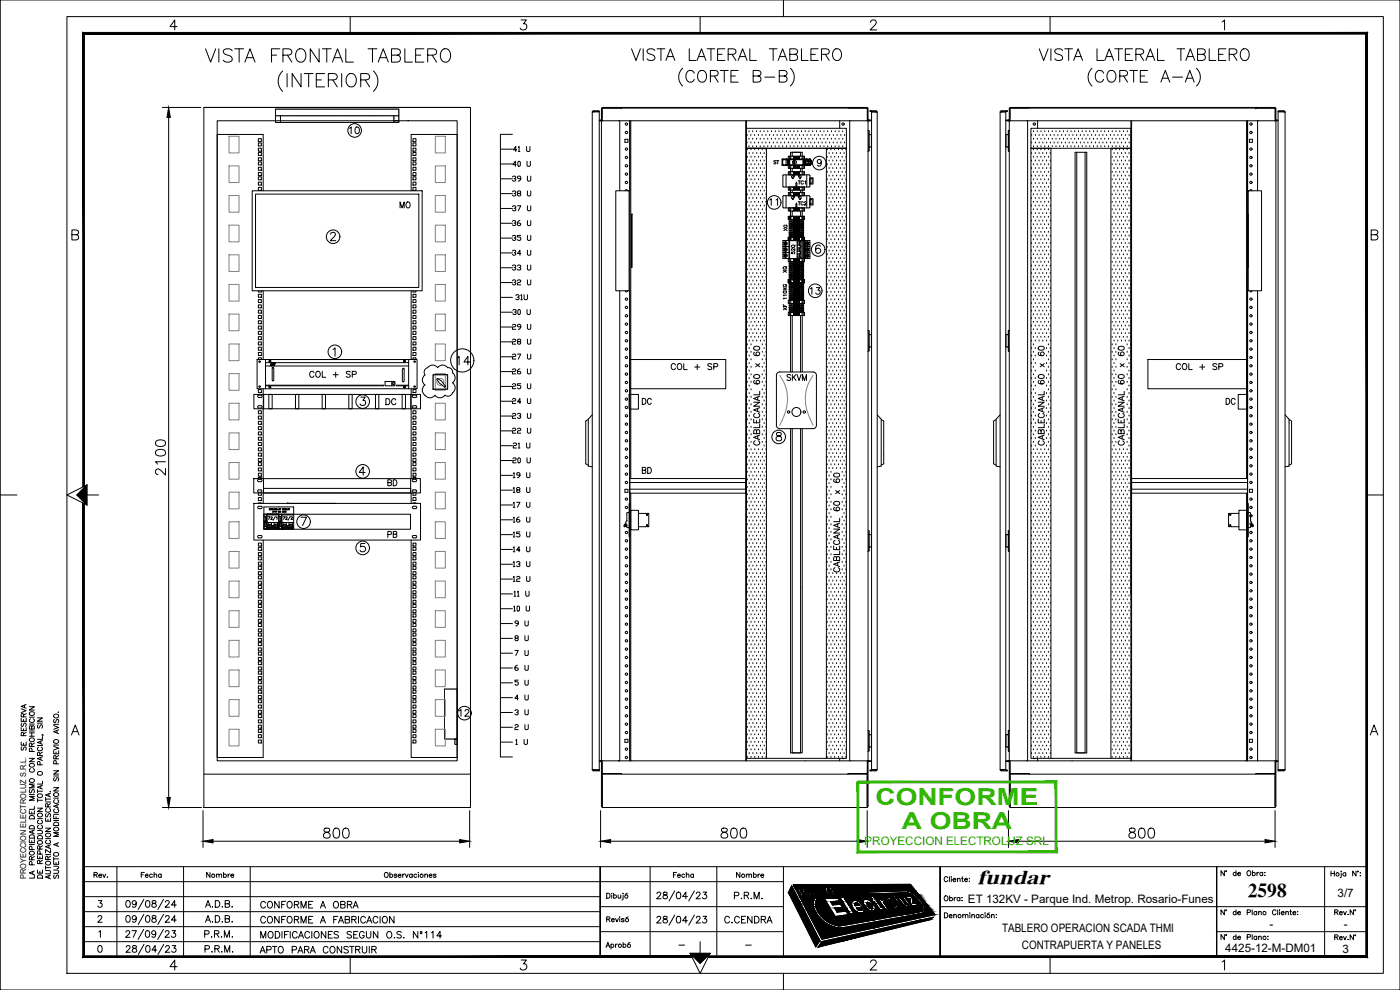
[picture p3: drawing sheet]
<svg xmlns="http://www.w3.org/2000/svg" width="420mm" height="297mm" viewBox="0 0 420 297" stroke-linecap="round" stroke-linejoin="round" font-family="sans-serif">
<defs><g id="words">
<g font-size="7" fill="#2eb800">
<text x="262.8" y="241.5">CONFORME</text>
<text x="270.7" y="248.8">A OBRA</text>
</g>
<text font-size="6.1" x="293.3" y="265.2">fundar</text>
<text font-size="5.9" x="374.5" y="269">2598</text>
<text font-size="5.7" x="136.5" y="110.8">14</text>
<g font-size="5.3">
<text x="242.4" y="89.6">13</text>
<text x="191.9" y="122.8">DC</text>
<text x="367.2" y="122.8">DC</text>
<text x="136.9" y="216.3">12</text>
<text x="77.3" y="273.8">CONFORME A OBRA</text>
<text x="77.3" y="278.3">CONFORME A FABRICACION</text>
<text x="216.6" y="278.3">C.CENDRA</text>
<text x="77.3" y="287.2">APTO PARA CONSTRUIR</text>
</g>
<g font-size="4.9">
<text x="104.1" y="41.3">10</text>
<text x="153.1" y="55.7">39 U</text>
<text x="119.2" y="63.5">MO</text>
<text x="230" y="62.8">11</text>
<text x="153.1" y="78">34 U</text>
<text x="153.8" y="91.4">31U</text>
<text x="153.1" y="100.2">29 U</text>
<text x="153.1" y="113.6">26 U</text>
<text x="200.7" y="112.2">COL + SP</text>
<text x="352.1" y="112.2">COL + SP</text>
<text x="92.1" y="114.3">COL + SP</text>
<text x="235.3" y="115.4">SKVM</text>
<text x="115" y="122.8">DC</text>
<text x="153.1" y="135.8">21 U</text>
<text x="229.3" y="134.8" transform="rotate(-90 229.3 134.8)">CABLECANAL 60 x 60</text>
<text x="314.7" y="134.8" transform="rotate(-90 314.7 134.8)">CABLECANAL 60 x 60</text>
<text x="338.7" y="134.8" transform="rotate(-90 338.7 134.8)">CABLECANAL 60 x 60</text>
<text x="191.9" y="143.2">BD</text>
<text x="115.7" y="147.1">BD</text>
<text x="153.1" y="158">16 U</text>
<text x="115.7" y="162.6">PB</text>
<text x="253.3" y="172.9" transform="rotate(-90 253.3 172.9)">CABLECANAL 60 x 60</text>
<text x="153.8" y="202.5">6 U</text>
<text x="153.8" y="224.7">1 U</text>
<text x="60.7" y="286.8">P.R.M.</text>
<text x="77.3" y="282.6">MODIFICACIONES SEGUN O.S. Nº114</text>
</g>
<g font-size="4.4">
<text x="153.1" y="46.6">41 U</text>
<text x="153.1" y="51.2">40 U</text>
<text x="153.1" y="60">38 U</text>
<text x="153.1" y="64.6">37 U</text>
<text x="153.1" y="68.8">36 U</text>
<text x="153.1" y="73.4">35 U</text>
<text x="153.1" y="82.2">33 U</text>
<text x="153.1" y="86.8">32 U</text>
<text x="153.1" y="95.6">30 U</text>
<text x="153.1" y="104.4">28 U</text>
<text x="153.1" y="109">27 U</text>
<text x="153.1" y="117.8">25 U</text>
<text x="153.1" y="122.4">24 U</text>
<text x="153.1" y="131.2">22 U</text>
<text x="153.1" y="126.6">23 U</text>
<text x="153.1" y="140.1">20 U</text>
<text x="153.1" y="144.6">19 U</text>
<text x="153.1" y="148.9">18 U</text>
<text x="153.1" y="153.5">17 U</text>
<text x="153.1" y="162.3">15 U</text>
<text x="153.1" y="166.9">14 U</text>
<text x="153.1" y="171.1">13 U</text>
<text x="153.1" y="175.7">12 U</text>
<text x="153.5" y="184.5">10 U</text>
<text x="153.8" y="189.1">9 U</text>
<text x="153.8" y="193.3">8 U</text>
<text x="153.8" y="197.9">7 U</text>
<text x="153.8" y="206.7">5 U</text>
<text x="153.8" y="211.3">4 U</text>
<text x="153.8" y="215.5">3 U</text>
<text x="153.8" y="220.1">2 U</text>
<text x="9.2" y="226.5" transform="rotate(-90 9.2 226.5)">SE RESERVA</text>
<text x="41.6" y="264.6">Fecha</text>
<text x="61.4" y="264.6">Nombre</text>
<text x="201.4" y="264.6">Fecha</text>
<text x="220.1" y="264.6">Nombre</text>
</g>
<g font-size="4">
<text x="231.4" y="50.4">ST</text>
<text x="238.8" y="62.8">TC2</text>
<text x="237.4" y="70.6" transform="rotate(-90 237.4 70.6)">XG</text>
<text x="239.9" y="77.6" transform="rotate(-90 239.9 77.6)">52Q</text>
<text x="237.4" y="82.9" transform="rotate(-90 237.4 82.9)">XQ</text>
<text x="237.4" y="94.2" transform="rotate(-90 237.4 94.2)">XF</text>
</g>
<text font-size="3.5" fill="#2eb800" x="259.5" y="253.5">PROYECCION ELECTROLUZ SRL</text>
<g font-size="3.5">
<text x="401.4" y="269">3/7</text>
<text x="290.5" y="270.9">ET 132KV - Parque Ind. Metrop. Rosario-Funes</text>
<text x="300.7" y="279.6">TABLERO OPERACION SCADA THMI</text>
<text x="381" y="278.5">-</text>
<text x="403.3" y="278.5">-</text>
<text x="306.7" y="284.9">CONTRAPUERTA Y PANELES</text>
<text x="367.7" y="285.6">4425-12-M-DM01</text>
<text x="402.9" y="285.8">3</text>
</g>
<g font-size="3.1">
<text x="237.8" y="69.5">04</text>
<text x="237.8" y="70.9">06</text>
<text x="237.8" y="71.6">07</text>
<text x="238.1" y="67.7">01</text>
<text x="237.8" y="82.9">05</text>
<text x="240.6" y="80.4" transform="rotate(-90 240.6 80.4)">01</text>
<text x="237.8" y="84.3">07</text>
<text x="237.8" y="85">08</text>
<text x="237.8" y="89.3">05</text>
<text x="238.1" y="87.1">02</text>
<text x="240.6" y="86.8" transform="rotate(-90 240.6 86.8)">01</text>
<text x="238.1" y="92.8">01</text>
<text x="238.1" y="94.2">03</text>
</g>
<g font-size="2.6">
<text x="237.8" y="68.1">02</text>
<text x="237.8" y="80.8">02</text>
<text x="237.8" y="81.5">03</text>
<text x="237.8" y="91">08</text>
<text x="202.8" y="284.7">-</text>
<text x="223" y="284.7">-</text>
</g>
<text font-size="2.4" x="7.9" y="263.8" transform="rotate(-90 7.9 263.8)">PROYECCION ELECTROLUZ S.R.L.</text>
</g></defs>
<!-- layer: 0 -->
<g fill="none" stroke="#000" stroke-width=".3">
<path d="M.1 0h420.1v297h-420.1zM235.1 0v5M61.2 32.2h80v210.1h-80zM61.2 32.2h80v.4M65.2 36.2h72v192.1h-72zM177.7 33.6h2.1v197.3h-2.1M177.7 33.6v197.3M178.1 33.2l-.4 .4M178.1 33.4h1.7v-.2h-1.7l-.2 .4M179.8 36.2h.7v192.1h-.2M180.5 36.2h-.2M180.5 35.8l-.7 .2"/>
<path d="M180.7 36.2h79.6M186.5 32.2v.2l-5.7 .1-.1 3.7M186.5 32.6h.1M186.5 32.4h-5.8v3.4M186.5 32.4h73.8v3.8M186.5 32.4v.2M189 36.2v107.4M189.3 36.2v107.4M223.8 36.2v192.1M224 38.5h30v6h-30zM224 36.2v192.1M254.5 32.2h-73.6l-.4 .4v3.6h.2"/>
<path d="M260.3 32.6l-.2-.2h-5.6v-.2l5.8 .1 .2 .3v3.6h-.2M260.5 35.8l.2 .2h.9M260.5 36.2h.2M260.5 39.1h.3v6.2h-.3M260.5 36.2h1.1M260.5 36.2h.6M260.5 36.2v192.1M261.2 33.4h1.7l.2 .2M261.2 33.2h1.7l.4 .4M261.5 33.2h-.4v.2h.4M261.6 33.6h1.7v197.3h-1.7zM300.1 33.6h1.7v197.3h-1.7z"/>
<path d="M301.8 36.2h1.1M301.9 33.2h.4v.2h-.4M302.2 33.4h-1.7l-.2 .2M302.2 33.2h-1.7l-.4 .4M302.3 36.2h.6M302.9 36.2h-.2M302.9 35.8l-.2 .2h-.9M302.9 39.1h-.3v6.2h.3M302.9 36.2v192.1M303.1 32.6l.2-.2h5.6v-.2l-5.8 .1-.2 .3v3.6h.2M303.1 36.2h79.6M308.9 32.2h73.6l.4 .4v3.6h-.2"/>
<path d="M309.4 38.5h30v6h-30zM339.4 36.2v192.1M339.6 36.2v192.1M374.1 36.2v107.4M374.4 36.2v107.4M376.9 32.2v.2l5.8 .1v3.7M376.9 32.6h.1M376.9 32.4v.2M376.9 32.4h5.8v3.4M376.9 32.4h-73.8v3.8M382.9 35.8l.7 .2M382.9 36.2h.2"/>
<path d="M383.6 36.2h-.7v192.1h.2M385.3 33.2l.4 .4M385.3 33.4h-1.7v-.2h1.7l.2 .4M385.7 33.6h-2.1v197.3h2.1M385.7 33.6v197.3M75.7 57.2h51v30h-51zM76.7 58.2h49v28h-49zM79 57.2v-16.9h-13.8v187h13.8v-65.3M123.4 57.2v-16.9h13.8v187h-13.8v-65.3M150.2 53.7h3.6M150.2 58.1h3.6M150.2 49.2h3.6"/>
<path d="M150.2 44.8h3.6M153.8 40.3h-3.6v186.8h3.6M184.8 57.2h4v30h-4zM224 44.5h30M235 52.7l.2-.2h7.7l.1 3.5-7.9 .1-.1-3.4M235.9 52.5v3.6M236.6 56.1h4.8v1h-4.8zM236.6 49.6h4.8v.9h-4.8zM236.6 46.9h4.8v.9h-4.8zM236.6 51.5h4.8v1h-4.8zM236.6 57.8h4.9v.9h-4.9zM237 56.1v1"/>
<path d="M237 46.9v.9M237 49.6v.9M237 51.5v1M237 57.8v.9M237.2 57.1h.1M237.2 50.5h.1M237.2 47.8h.1M237.2 52.5h.1M237.2 58.7h.1M237.3 56.1v1M237.3 46.9v.9M237.3 49.6v.9"/>
<path d="M237.3 51.5v1M237.3 57.8v.9M237.9 53.6h.1M238 57.1h.6M238 56.1h.6M238 46.9h.6M238 47.8h.6M238 49.6h.6M238 50.5h.6M238 51.5h.6M238 52.5h.6M238 57.8h.6"/>
<path d="M238.1 56.7h.4M238.1 50.2h.4M238.1 47.5h.4M238.1 52.1h.4M238.2 56.4h.1M238.2 56.7h.1M238.2 56.4l-.1 .3M238.2 56.4h.3M238.2 50.2h.1M238.2 49.9l-.1 .3M238.2 47.5h.1M238.2 47.2l-.1 .3"/>
<path d="M238.2 51.8h.1M238.2 52.1h.1M238.2 51.8l-.1 .3M238.2 49.9h.3M238.2 47.2h.1M238.2 49.9h.1M238.2 47.2h.3M238.2 51.8h.3M238.2 58.1h.1M238.2 58.1v.3M238.2 58.1h.3M238.3 48.6v.1"/>
<path d="M238.3 52.8h-.1a.44 .44 0 0 0-.4 0 .44 .44 0 0 0-.2 .4l.3 .4M238.3 52.8l-.4 .8M238.3 52.8h.1M238.4 48.6l.2 .1-.2 .1M238.4 48.5v.3M238.4 48.5l.1-.1v.2M238.5 48.8v.2l-.1-.2M238.5 56.4h.1M238.5 56.7h.1M238.5 49.9h.1M238.5 50.2h.1M238.5 47.2h.1"/>
<path d="M238.5 47.5h.1M238.5 51.8h.1M238.5 52.1h.1M238.5 58.1h.1M238.5 56.4v.3M238.5 47.2v.3M238.5 49.9v.3M238.5 51.8v.3M238.5 58.1v.3M238.5 48.6v.1M239 56.3v.6M239 47v.6"/>
<path d="M239 49.7v.6M239 51.7v.6M239 58v.5M239 54.9v.9M239 54.9h.1M239 55.8h.1M239.1 56.3v.6M239.1 47v.6M239.1 49.7v.6M239.1 51.7v.6M239.1 58v.5M239.4 57.1h.6"/>
<path d="M239.4 56.1h.6M239.4 46.9h.6M239.4 47.8h.6M239.4 49.6h.6M239.4 50.5h.6M239.4 51.5h.6M239.4 52.5h.6M239.4 57.8h.6M239.5 56.4h.4M239.5 56.4v.3M239.5 56.7h.4M239.5 56.4h.1"/>
<path d="M239.5 56.7h.1M239.5 50.2h.4M239.5 49.9h.1M239.5 50.2h.1M239.5 47.5h.4M239.5 47.2h.1M239.5 47.5h.1M239.5 47.2v.3M239.5 49.9v.3M239.5 52.1h.4M239.5 51.8h.1M239.5 52.1h.1"/>
<path d="M239.5 58.1h.1M239.7 52.8h.1a.39 .39 0 0 1 .5 0 .39 .39 0 0 1 0 .5l-.1 .3M239.7 52.8l.5 .8M239.7 52.8h.1M239.9 56.4h.1M239.9 56.7h.1M239.9 49.9h-.4M239.9 50.2h.1M239.9 47.2h-.4M239.9 47.5h.1M239.9 51.8h.1M239.9 52.1h.1"/>
<path d="M239.9 47.2v.3M239.9 49.9v.3M239.9 49.9h.1M239.9 47.2h.1M239.9 58.1h.1M239.9 56.4v.3M239.9 51.8v.3M239.9 51.8h-.4v.3M239.9 58.1v.3M239.9 58.1h-.4v.3M240.2 53.6h.1M240.7 56.1v1"/>
<path d="M240.7 46.9v.9M240.7 49.6v.9M240.7 51.5v1M240.7 57.8v.9M241 56.1v1M241 46.9v.9M241 49.6v.9M241 51.5v1M241 57.8v.9M242.1 47.8v.1M242.1 49.5h.1M242.1 47.9v1.6"/>
<path d="M242.1 52.5v3.6M242.8 58.7h-7.6M243.1 53.3h.9v1.9h-.9zM243.1 53.6h.6v1.4h-.6zM248 44.5h6v183h-6zM260.8 40.4h.8l-.1 3.7M261.1 44.1h-.3h.7M261.5 44.1h.1M301.8 40.4l.1 3.7M301.8 44.1h.1M301.9 44.1h.7h-.3M301.9 40.4h.7"/>
<path d="M309.4 44.5h6v183h-6zM374.6 57.2h4v30h-4zM150.2 71.4h3.6M150.2 75.9h3.6M150.2 62.5h3.6M150.2 67h3.6M189.5 64.2h.2v16h-.2zM236.6 71.2h4.8v1h-4.8zM236.6 77.6h4.8v.9h-4.8M236.8 72.2h-1.8v5.4h8.1v-5.4h-1.8M237 62.4v.9M237 64.9v1"/>
<path d="M237.2 63.3h.1M237.3 62.4v.9M241.4 62.4h-4.8v.9h4.8M241.4 64.9h-4.8v1h4.8M242.8 62.4h-7.6M374.4 64.2h.2v16h-.2zM79 87.2v20.7M123.4 87.2v20.7M150.2 98.1h3.6M150.2 89.2h3.6M150.2 93.7h3.6M150.2 80.3h3.6"/>
<path d="M150.2 84.8h3.6M236.6 83.9h4.8v.9h-4.8zM236.6 90.1h4.8v.9h-4.8M236.9 92.3l4.3 .1zM236.9 93.6l4.3 .1zM241.4 93.7h-4.8v1h4.8M260.5 99.2h.3v6.2h-.3M302.9 99.2h-.3v6.2h.3M76.2 118.3h50v4.3h-50zM77.2 107.9h48v8.7h-48zM79 116.6v27M79.1 118.3v4.3"/>
<path d="M79.7 107.9v8.7M80.7 118.3h1v4.3h-1zM88.7 118.3h1v4.3h-1zM96.7 118.3h1v4.3h-1zM104.7 118.3h1v4.3h-1zM112.7 118.3h1v4.3h-1zM120.7 118.3h1v4.3h-1zM122.6 107.9v8.7M123.3 118.3v4.3M123.4 118.3v4.3M123.4 116.6v1.7M127.5 112.5a1.42 1.42 0 0 1 .8-2.2 1.83 1.83 0 0 1 3 0 1.83 1.83 0 0 1 3 0 1.3 1.3 0 0 1 1.5 1.6 1.83 1.83 0 0 1 0 3 1.83 1.83 0 0 1 0 3 1.46 1.46 0 0 1-2.3 .7 1.83 1.83 0 0 1-3 0 2.05 2.05 0 0 1-3.5-.5 1.88 1.88 0 0 1 .5-2.6 1.83 1.83 0 0 1 0-3"/>
<path d="M129.9 112.4h4.4v4.4h-4.4zM133.5 116.1a4.2 4.2 0 0 1-2.4-2.5 4.2 4.2 0 0 1 2.6 2.3l-.2 .2M150.2 107h3.6M150.2 111.5h3.6M150.2 115.9h3.6M150.2 102.6h3.6M244 111.6h-10a.99 .99 0 0 0-1 1v15a1 1 0 0 0 1 1h10a1.01 1.01 0 0 0 1-1v-15M260.8 100.4h.8l-.1 3.7M261.1 104.1h-.3h.7M261.5 104.1h.1M301.8 100.4l.1 3.7M301.8 104.1h.1"/>
<path d="M301.9 104.1h.7h-.3M301.9 100.4h.7M123.4 122.6v21M150.2 129.3h3.6M150.2 133.7h3.6M150.2 138.2h3.6M150.2 120.4h3.6M150.2 124.8h3.6M176.5 126l-.7 .4v12.7l.7 .4M177.7 124.5l-1.2 1.3v14.1l1.2 .2M263.3 124.5l1.2 1.3v14.1l-1.2 .2M264.5 126l.7 .4v12.7l-.7 .4"/>
<path d="M298.9 126l-.7 .4v12.7l.7 .4M300.1 124.5l-1.2 1.3v14.1l1.2 .2M385.7 124.5l1.2 1.3v14.1l-1.2 .2M386.9 126l.7 .4v12.7l-.7 .4M.1 148.5h5M26.1 145.5v6l-6-3 6-3-3 3 3 3M26.1 148.5h3.5M76.2 143.6h50v4.3h-50zM76.2 151h50v11h-50zM79 147.9v3.1M79.1 146.5h44.1v1.4h-44.1zM79.1 143.6v4.3"/>
<path d="M79.2 154.3h44v4.5h-44zM79.2 154.3h8.9M79.2 158h.8v.7h-.8zM79.4 158v-1.2h.2v1.2M79.4 157.8h.2M80.1 156.3v1.1M80.1 154.3v4.5M80.5 156.8v.9M80.5 156.8h1v.9h.8M82.3 156.8h1l-.1 .9h.4v.6h-3.4v-.6h.3M82.3 156.8v.9M83.7 154.3h-3.6v4.5"/>
<path d="M83.7 154.3v4.5h-3.6M83.7 154.3v4.5h.8v-.9M83.7 158h.8v.7h-.8zM83.9 158v-1.2h.2v1.2M83.9 157.8h.2M84.5 154.3v4.5h3.6v-4.5M84.5 156.3v1.1M84.9 156.8v.9h-.3v.6h3.4v-.6h-.3v-.9h-1M86.4 151h14.4M86.4 151h.1M86.7 156.8l.1 .9h-.9v-.9h-1M88.1 154.3v-2.2h-8.9v6.7h.9v-.9"/>
<path d="M123.2 143.6v4.3M123.4 147.9v3.1M150.2 151.5h3.6M150.2 156h3.6M150.2 142.6h3.6M150.2 147.1h3.6M187.7 157.6v.1M187.7 157.4h.1M187.8 157.4h.1M187.8 157.4l-.1 .2M187.8 157.3l-.3 .2 .3 .3 .2-.2M187.8 157.3l-.4 .1-.2 .4 .2 .3 .7-.3-.1-.2"/>
<path d="M187.9 157.4l.1 .2-.3 .1M187.9 157.2l-.1 .1M187.9 157.4h.1M188.1 157.5l-.3-.2-.3 .2M188.1 157.5v.1M188.1 157.6h-.1M188.1 157.5l.1 .7 .6 .1M188.1 156.2v.1M188.8 151h.2v10h-.2zM188.8 153.8l-.7 .2v2.3l-.3 .6 .3 .6M189 143.6h34.8v4.4h-34.8zM189 148v80.3"/>
<path d="M189.3 148v80.3M260.8 159.2v6.2h-.3M302.6 159.2v6.2h.3M339.6 143.6h34.8v4.4h-34.8zM374.1 148v80.3M374.4 151h.2v10h-.2zM374.4 148v80.3M374.6 153.8l.7 .2v2.3M375.3 156.3l.3 .6-.3 .6v.6l-.7 .2M375.3 156.2v.1M375.3 157.5v.1M375.3 157.6h.1"/>
<path d="M375.4 157.6h-.1M375.5 157.4h.1M375.5 157.2l.1 .1M375.5 157.4l-.1 .2 .3 .1M375.6 157.3l-.3 .3M375.6 157.3l.3 .2M375.6 157.3l.3 .2-.3 .3-.2-.2M375.7 157.4v.2M375.7 157.4h.1M375.7 157.4h-.2M375.7 157.2l-.1 .1M375.7 157.2l.3 .2 .2 .4-.2 .3-.5-.1-.2-.4"/>
<path d="M375.7 157.6v.1M150.2 160.4h3.6M150.2 164.9h3.6M150.2 173.7h3.6M150.2 178.2h3.6M150.2 169.3h3.6M154.3 177.6l.2-.2v1.5M154.3 178.9h.5M155.3 177.6l.2-.2v1.5M155.3 178.9h.5M157.8 177.4v1.2l.2 .3h.5l.3-.3v-1.2M224 178.2v-133.7h6v183"/>
<path d="M260.8 160.4h.8l-.1 3.7M261.1 164.1h-.3h.7M261.5 164.1h.1M301.8 160.4l.1 3.7M301.8 164.1h.1M301.9 164.1h.7h-.3M301.9 160.4h.7M339.4 178.2v-133.7h-6v183M150.2 182.6h3.6M150.2 187.1h3.6M150.2 196h3.6M150.2 191.5h3.6"/>
<path d="M11.2 215.4h1.5l-1.5 1h1.5M11.2 217h1.5M11.5 217.5l-.3 .3 .3 .7 .3-.2 .5-.8 .4 .3-.2 .7M16.1 217.7l1.5 .6-1.5 .5M16.1 217.3h1.5M16.3 215.8l-.2 .4 .2 .6 .4-.1 .5-.9 .4 .4-.2 .6M16.3 214.4a.73 .73 0 0 1 .9-.1 .73 .73 0 0 1 .3 .8 .71 .71 0 0 1-1 .3 .71 .71 0 0 1-.2-1zM17.1 219.2v.7M17.5 213.7h.1M17.6 219l-1.5 .5 1.5 .6M150.2 200.4h3.6M150.2 204.9h3.6"/>
<path d="M150.2 209.3h3.6M150.2 218.2h3.6M150.2 213.8h3.6M260.5 219.2h.3v6.2h-.3M302.9 219.2h-.3v6.2h.3M8.8 227.5h1.5l-1.5 1h1.5M8.8 238.4h1.5M9 236.9l-.2 .4 .2 .6 .4-.1 .5-.9 .4 .4-.2 .6M9 233.8a.73 .73 0 0 1 .9-.1 .73 .73 0 0 1 .3 .8 .71 .71 0 0 1-.9 .2 .71 .71 0 0 1-.3-.9zM9 229.2a.73 .73 0 0 1 .9-.1 .73 .73 0 0 1 .3 .8 .71 .71 0 0 1-.9 .3 .71 .71 0 0 1-.3-1zM9.2 230.6a.55 .55 0 0 0-.4 .6 .55 .55 0 0 0 .6 .5h.3a.55 .55 0 0 0 .6-.5 .55 .55 0 0 0-.3-.6M10.3 239h-1.5l1.5 .5-1.5 .6h1.5"/>
<path d="M10.3 235.3h-1.5l1.5 .5-1.5 .6h1.5M11.2 236.9v1M11.2 239.6v1M11.2 237.4h1.5M11.2 223.7h1.5M11.3 238.5a.71 .71 0 0 1 1-.3 .71 .71 0 0 1 .2 1 .73 .73 0 0 1-.8 .1 .73 .73 0 0 1-.4-.8zM11.3 231.8a.71 .71 0 0 1 1-.3 .71 .71 0 0 1 .2 1 .73 .73 0 0 1-.8 .1 .73 .73 0 0 1-.4-.8zM11.6 224.2a.55 .55 0 0 0-.4 .6 .55 .55 0 0 0 .6 .5h.4a.55 .55 0 0 0 .5-.5 .55 .55 0 0 0-.3-.6M12 226.7l-.1-.9h-.5l-.2 .9h1.5M12 229.5v-.9l-.6-.1-.2 1h1.5M12.2 222.4v.7M12.2 227.3v.7"/>
<path d="M12.2 235.8v.7M12.7 220.5l.3 .1M12.7 235.6l-1.5 .6 1.5 .6M12.7 234.4v.9h-1.5M12.7 227l-1.5 .6 1.5 .6M12.7 222.2l-1.5 .6 1.5 .5M12.7 221v.8h-1.5M12.7 225.7l-.7 .5M13.7 239.3v1M13.7 239.8h1.5M14.7 238.2v.7M15 237.5h.1"/>
<path d="M15.2 238l-1.5 .5 1.5 .6M16.1 236.3h1.5l-1.5 1h1.5M16.1 231.3h1.5l-1.5 1h1.5M16.1 225.3v.9h1.5v-.9M16.1 223.9l1.5 .6-1.5 .5M16.1 239.5h1.5M16.1 232.8h1.5M16.1 223.5h1.5M16.2 238.1a.7 .7 0 0 1 1-.3 .7 .7 0 0 1 .2 1 .73 .73 0 0 1-.9 .1 .73 .73 0 0 1-.3-.8zM16.2 222.2a.7 .7 0 0 1 1-.3 .7 .7 0 0 1 .2 1 .73 .73 0 0 1-.9 .1 .73 .73 0 0 1-.3-.8zM16.3 233.3l-.2 .4 .2 .6 .4-.1 .5-.9 .4 .4-.2 .6M16.5 240a.55 .55 0 0 0-.4 .6 .55 .55 0 0 0 .6 .4h.3a.55 .55 0 0 0 .6-.4 .55 .55 0 0 0-.4-.6"/>
<path d="M16.8 227.7l-.1-.9h-.5l-.1 .9h1.5M16.8 225.6v.6M16.9 229.2l-.1-.9h-.6l-.1 .9h1.5M17.6 226.7l-.8 .5M61.2 232.3h80M150.2 222.7h3.6M177.7 230.9l.4 .4M177.9 230.9l.2 .2M178.1 231.1h1.7v.2h-1.7zM179.8 228.5l.7 .2M179.8 228.3h.5M180.3 228.3h.2"/>
<path d="M180.7 231.9l.2 .2h5.6v.2h-5.6M180.7 228.3h-.2v3.6l.4 .4M180.7 228.3v3.8h5.8M180.7 228.3h79.6M180.7 232.8v9.5h79.6v-9.5M180.7 232.3v9.5h-.2l.2 .4M180.7 232.3h-.2v9.5M180.7 232.3h.2M186.5 232.3h73.8M224 227.5h24M260.3 232.3v9.5h.2l-.2 .4M260.3 232.3h.2v9.5"/>
<path d="M260.3 228.3h.2v3.6l-.4 .4M260.3 228.3v3.7l-5.8 .1v.2M260.3 228.7v3.4h-5.8M260.5 228.3h1.1M260.7 228.3h-.2M260.8 220.4h.8l-.1 3.7M261.1 224.1h-.3h.7M261.2 231.1h1.7M261.2 231.3h1.7M261.5 231.1h-.4v.2h.4M261.5 224.1h.1M261.6 228.5h-.9l-.2 .2"/>
<path d="M262.9 231.1v.2M263.1 230.9l-.2 .2M263.3 230.9l-.4 .4M300.1 230.9l.4 .4M300.3 230.9l.2 .2M300.5 231.1h1.7M300.5 231.3h1.7M300.5 231.1v.2M301.8 228.5h.9l.2 .2M301.8 220.4l.1 3.7M301.8 228.3h1.1M301.8 224.1h.1"/>
<path d="M301.9 224.1h.7h-.3M301.9 220.4h.7M301.9 231.1h.4v.2h-.4M302.7 228.3h.2M303.1 228.3h-.2v3.6l.4 .4M303.1 228.3l.1 3.7 5.7 .1v.2M303.1 228.7v3.4h5.8M303.1 228.3h79.6M303.1 232.8v9.5h79.6v-9.5M303.1 232.3v9.5h-.2l.2 .4M303.1 232.3h-.2v9.5M303.1 232.3h73.8"/>
<path d="M315.4 227.5h24M382.5 232.3h.2M382.7 232.3v9.5h.2l-.2 .4M382.7 232.3h.2v9.5M382.7 228.3h.2v3.6l-.4 .4M382.7 228.3v3.8h-5.8M382.7 231.9l-.2 .2h-5.6v.2h5.6M383.1 228.3h-.2M383.1 228.3h.5M383.6 228.5l-.7 .2M383.6 231.1h1.7v.2h-1.7zM385.5 230.9l-.2 .2"/>
<path d="M385.7 230.9l-.4 .4M8.8 251.9v.9h1.5v-.9M8.8 243.3v.9h1.5v-.9M8.8 253.4h1.5M8.9 250.8a.84 .84 0 0 1 1.4 .2v.5h-1.5zM8.9 248a.84 .84 0 0 1 1.4 .2v.5h-1.5zM9 255.5a.73 .73 0 0 1 .9-.1 .73 .73 0 0 1 .3 .9 .71 .71 0 0 1-.9 .2 .71 .71 0 0 1-.3-1zM9 244.8h1.1l.2 .9h-1.5zM9.5 258v-.9l-.5-.1-.2 1h1.5M9.5 243.6v.6M9.5 252.3v.5M9.6 259.5l-.1-.9-.5-.1-.2 1h1.5"/>
<path d="M9.6 254.9l-.1-.9h-.5l-.2 .9h1.5M9.8 249.3v.7M10.3 249l-1.5 .6 1.5 .6M10.3 242v.8h-1.5M10.3 257l-.8 .5M11.2 256.7v.9h1.5v-.9M11.2 249.2h1.1l.4 .4-.2 .5-1.3 .1M11.2 242.5h1.5l-1.5 1h1.5M11.2 245.6h1.5M11.2 240.1h1.5M11.3 252.5a.71 .71 0 0 1 1-.3 .71 .71 0 0 1 .2 1 .73 .73 0 0 1-.8 .1 .73 .73 0 0 1-.4-.8zM11.3 251a.84 .84 0 0 1 1.4 .2v.5h-1.5z"/>
<path d="M11.3 244.3a.71 .71 0 0 1 1-.3 .71 .71 0 0 1 .2 1 .73 .73 0 0 1-.8 .1 .73 .73 0 0 1-.4-.8zM11.6 247.6a.55 .55 0 0 0-.4 .6 .55 .55 0 0 0 .6 .5h.4a.55 .55 0 0 0 .5-.5 .55 .55 0 0 0-.3-.6M11.6 246.1a.55 .55 0 0 0-.4 .6 .55 .55 0 0 0 .6 .5h.4a.55 .55 0 0 0 .5-.5 .55 .55 0 0 0-.3-.6M12 259.1l-.1-.8-.5-.1-.2 .9h1.5M12 254.8l-.1-.9-.5-.1-.2 1h1.5M12 257v.6M12 256.3v-.9l-.6-.1-.2 1h1.5M12.7 258.1l-.7 .5M12.7 253.8l-.7 .5M13.7 248.5h1.5l-1.5 1h1.5M13.7 245.5v.9h1.5v-.9M13.7 259.8v1"/>
<path d="M13.7 256.4h1.5M13.7 251.6h1.5M13.7 240.6h1.5M13.9 258.5a.73 .73 0 0 1 .9-.1 .73 .73 0 0 1 .3 .9 .71 .71 0 0 1-1 .2 .71 .71 0 0 1-.2-1zM13.9 250.1a.73 .73 0 0 1 .9-.1 .73 .73 0 0 1 .3 .8 .71 .71 0 0 1-1 .3 .71 .71 0 0 1-.2-1zM13.9 244.1l-.2 .4 .2 .6 .3-.1 .5-.9 .5 .4-.2 .6M14 252.1a.55 .55 0 0 0-.3 .6 .55 .55 0 0 0 .5 .5h.4a.55 .55 0 0 0 .6-.5 .55 .55 0 0 0-.4-.6M14 242.6a.55 .55 0 0 0-.3 .6 .55 .55 0 0 0 .5 .5h.4a.55 .55 0 0 0 .6-.5 .55 .55 0 0 0-.4-.6M14.4 257.9l-.1-.9h-.5l-.1 .9h1.5M14.4 242.1l-.1-.8-.5-.1-.1 .9h1.5M14.4 245.8v.6M14.7 253.7v.7"/>
<path d="M15.2 254.9v1l-1.5-1v1M15.2 253.5l-1.5 .5 1.5 .6M15.2 256.9l-.8 .5M15.2 241.1l-.8 .5M16.1 259.9l1.4 .1v.5l-.4 .1M16.1 258.4v.9h1.5v-.9M16.1 244.7v.9h1.5M16.1 257.7h1.5M16.1 257.2v1M16.1 246.2h1.5M16.1 244.3h1.5M16.2 256a.7 .7 0 0 1 1-.2 .7 .7 0 0 1 .2 1 .73 .73 0 0 1-.9 .1 .73 .73 0 0 1-.3-.9z"/>
<path d="M16.3 248.3a.73 .73 0 0 1 .9-.1 .73 .73 0 0 1 .3 .8 .71 .71 0 0 1-1 .3 .71 .71 0 0 1-.2-1zM16.3 246.8h1.1l.2 .9h-1.5zM16.5 242.8a.55 .55 0 0 0-.4 .6 .55 .55 0 0 0 .6 .4h.3a.55 .55 0 0 0 .6-.4 .55 .55 0 0 0-.4-.6M16.8 245v.6M16.8 258.8v.5M17.1 241.5v.8M17.1 253v.8M17.6 252.8l-1.5 .6 1.5 .6M17.6 249.8h-1.5l1.5 .6-1.5 .6h1.5M17.6 241.3l-1.5 .6 1.5 .6M61.4 242.3h79.5M9.8 261.5v.8"/>
<path d="M10.3 262.6v.9h-1.5M10.3 261.3l-1.5 .6 1.5 .6M11.2 261v1h1.5v-1M11.3 262.8a.84 .84 0 0 1 1.4 .2v.5h-1.5zM12 261.4v.6M13.7 261.2h1l.5 .4-.2 .5-1.3 .1M13.7 260.3h1.5M14.7 262.8v.7M15.2 262.5l-1.5 .6 1.5 .6M16.1 261h1.1l.4 .5-.2 .5h-1.3M16.3 262.5l-.2 .4 .2 .6 .4-.1 .5-.9 .4 .4-.2 .6M207.1 286h6l-3 6-3-6 3 3 3-3"/>
<path d="M210.1 282.5v3.5M235.1 292v5"/>
<circle cx="238.4" cy="48.7" r=".6"/>
<circle cx="239" cy="56.6" r=".34"/>
<circle cx="239" cy="56.6" r=".3"/>
<circle cx="239" cy="52" r=".34"/>
<circle cx="239" cy="47.3" r=".3"/>
<circle cx="239" cy="50" r=".34"/>
<circle cx="239" cy="50" r=".3"/>
<circle cx="239" cy="52" r=".3"/>
<circle cx="239" cy="47.3" r=".34"/>
<circle cx="239" cy="58.3" r=".34"/>
<circle cx="239" cy="58.2" r=".3"/>
<circle cx="77.9" cy="108.5" r=".23"/>
<circle cx="77.9" cy="116" r=".23"/>
<circle cx="124.4" cy="116" r=".23"/>
<circle cx="124.4" cy="108.5" r=".23"/>
<circle cx="236.7" cy="123.6" r=".36"/>
<circle cx="239" cy="123.6" r="1.35"/>
<circle cx="241.4" cy="123.6" r=".36"/>
</g>
<!-- layer: AUXILIAR -->
<g fill="none" stroke="#000" stroke-width=".3">
<path d="M82.7 34.7h37M82.8 36.7l-.1-4h37v4h-9.1M82.9 36.7h19.5M84.2 34.7v2M118.2 36.2h1.5M118.2 34.7v2M186 36.2v21M189 36.2v21M224.8 39.5h.1M225.9 39.5h.1M227 39.5h.1M228.2 39.5h.1"/>
<path d="M229.3 39.5h.1M230.4 39.5h.1M231.5 39.5h.1M232.7 39.5h.1M233.8 39.5h.1M234.9 39.5h.1M236 39.5h.1M237.2 39.5h.1M238.3 39.5h.1M239.4 39.5h.1M240.5 39.5h.1M241.7 39.5h.1"/>
<path d="M242.8 39.5h.1M243.9 39.5h.1M245 39.5h.1M246.2 39.5h.1M247.3 39.5h.1M248.4 39.5h.1M249.5 39.5h.1M250.7 39.5h.1M251.8 39.5h.1M252 36.2v2.3M252.9 39.5h.1M255 36.2v192.1"/>
<path d="M308.4 36.2v192.1M310.2 39.5h.1M311.3 39.5h.1M311.4 36.2v2.3M312.4 39.5h.1M313.5 39.5h.1M314.7 39.5h.1M315.8 39.5h.1M316.9 39.5h.1M318 39.5h.1M319.2 39.5h.1M320.3 39.5h.1"/>
<path d="M321.4 39.5h.1M322.5 39.5h.1M323.7 39.5h.1M324.8 39.5h.1M325.9 39.5h.1M327 39.5h.1M328.2 39.5h.1M329.3 39.5h.1M330.4 39.5h.1M331.6 39.5h.1M332.7 39.5h.1M333.8 39.5h.1"/>
<path d="M334.9 39.5h.1M336.1 39.5h.1M337.2 39.5h.1M338.3 39.5h.1M374.4 36.2v21M377.4 36.2v21M77.5 50.2h.9v.9h-.9zM77.5 54.6h.9v.9h-.9zM77.5 53h.9v.9h-.9zM77.5 51.8h.9v.9h-.9zM77.5 56.2h.9v.9h-.9zM77.5 48.6h.9v.9h-.9z"/>
<path d="M77.5 47.3h.9v.9h-.9zM77.5 45.7h.9v.9h-.9zM77.5 44.5h.9v.9h-.9zM77.5 42.9h.9v.9h-.9zM77.5 41.6h.9v.9h-.9zM123.9 50.2h.9v.9h-.9zM123.9 54.6h.9v.9h-.9zM123.9 53h.9v.9h-.9zM123.9 51.8h.9v.9h-.9zM123.9 56.2h.9v.9h-.9zM123.9 48.6h.9v.9h-.9zM123.9 47.3h.9v.9h-.9z"/>
<path d="M123.9 45.7h.9v.9h-.9zM123.9 44.5h.9v.9h-.9zM123.9 42.9h.9v.9h-.9zM123.9 41.6h.9v.9h-.9zM187.5 41.8h.9v.9h-.9zM187.6 57.2l.4-.3 .3 .3M224.2 40.7h.1M224.2 42.9h.1M224.3 44.9h.1M224.3 47.2h.1M224.3 49.4h.1M224.3 51.7h.1"/>
<path d="M224.3 53.9h.1M224.3 56.2h.1M224.3 58.4h.1M224.8 41.8h.1M224.8 44h.1M224.8 46.1h.1M224.8 48.3h.1M224.8 50.6h.1M224.8 52.8h.1M224.8 55.1h.1M224.8 57.3h.1M224.8 59.6h.1"/>
<path d="M225.3 40.7h.1M225.3 42.9h.1M225.4 44.9h.1M225.4 47.2h.1M225.4 49.4h.1M225.4 51.7h.1M225.4 53.9h.1M225.4 56.2h.1M225.4 58.4h.1M225.9 41.8h.1M225.9 44h.1M226 46.1h.1"/>
<path d="M226 48.3h.1M226 50.6h.1M226 52.8h.1M226 55.1h.1M226 57.3h.1M226 59.6h.1M226.5 40.7h.1M226.5 42.9h.1M226.5 44.9h.1M226.5 47.2h.1M226.5 49.4h.1M226.5 51.7h.1"/>
<path d="M226.5 53.9h.1M226.5 56.2h.1M226.5 58.4h.1M227 41.8h.1M227 44h.1M227.1 46.1h.1M227.1 48.3h.1M227.1 50.6h.1M227.1 52.8h.1M227.1 55.1h.1M227.1 57.3h.1M227.1 59.6h.1"/>
<path d="M227.6 40.7h.1M227.6 42.9h.1M227.6 44.9h.1M227.6 47.2h.1M227.6 49.4h.1M227.6 51.7h.1M227.6 53.9h.1M227.6 56.2h.1M227.6 58.4h.1M228.2 41.8h.1M228.2 44h.1M228.2 46.1h.1"/>
<path d="M228.2 48.3h.1M228.2 50.6h.1M228.2 52.8h.1M228.2 55.1h.1M228.2 57.3h.1M228.2 59.6h.1M228.7 40.7h.1M228.7 42.9h.1M228.8 44.9h.1M228.8 47.2h.1M228.8 49.4h.1M228.8 51.7h.1"/>
<path d="M228.8 53.9h.1M228.8 56.2h.1M229.3 41.8h.1M229.3 44h.1M229.3 46.1h.1M229.3 48.3h.1M229.3 50.6h.1M229.3 52.8h.1M229.3 55.1h.1M229.8 40.7h.1M229.8 42.9h.1M229.9 44.9h.1"/>
<path d="M229.9 47.2h.1M229.9 49.4h.1M229.9 51.7h.1M229.9 53.9h.1M229.9 56.2h.1M230.4 41.8h.1M230.4 44h.1M231 40.7h.1M231 42.9h.1M231.5 41.8h.1M231.5 44h.1M232.1 40.7h.1"/>
<path d="M232.1 42.9h.1M232.7 41.8h.1M232.7 44h.1M233.2 40.7h.1M233.2 42.9h.1M233.8 41.8h.1M233.8 44h.1M234.3 40.7h.1M234.3 42.9h.1M234.9 41.8h.1M234.9 44h.1M235.5 40.7h.1"/>
<path d="M235.5 42.9h.1M236 41.8h.1M236 44h.1M236.3 48l.1 1.4zM236.5 48l.1 1.4zM236.6 40.7h.1M236.6 42.9h.1M236.7 48l.1 1.4zM236.9 48l.1 1.4zM237.2 41.8h.1M237.2 44h.1M237.3 46.9v-1.2h3.5v1.2"/>
<path d="M237.3 50.5v1M237.3 57.1v.7M237.7 40.7h.1M237.7 42.9h.1M237.8 46.8v-1.1h2.5v1.1M237.8 50.5v1M237.8 57.1v.7M237.8 48.8l.5 .5M238.3 41.8h.1M238.3 44h.1M238.3 48.1l-.5 .5M238.8 40.7h.1"/>
<path d="M238.8 42.9h.1M239.4 41.8h.1M239.4 44h.1M240 40.7h.1M240 42.9h.1M240.3 50.5v1M240.3 57.1v.7M240.5 41.8h.1M240.5 44h.1M240.8 50.5v1M240.8 57.1v.7M241 48l.1 1.4z"/>
<path d="M241.1 40.7h.1M241.1 42.9h.1M241.2 48l.1 1.4zM241.4 48l.1 1.4zM241.6 48l.1 1.4zM241.7 41.8h.1M241.7 44h.1M242.2 40.7h.1M242.2 42.9h.1M242.4 48.2h.1M242.4 48.3h.5M242.4 49.1h.1"/>
<path d="M242.4 49.2h.5M242.4 48.2v.1M242.4 48.3l.2 .2 .3-.2M242.4 49.1v.1M242.4 49.1l.2-.2 .3 .2M242.4 49.2l.2 .2 .3-.2M242.4 48.2l.3-.1 .1 .2h-.4M242.4 49.1l.3-.1 .1 .2h-.4M242.6 48.2l-.1 .1M242.6 49.1l-.1 .1M242.6 48.3h.1M242.6 49.2h.1"/>
<path d="M242.6 48l-.2 .2M242.6 48l.3 .2M242.8 41.8h.1M242.8 44h.1M242.9 48.2v.1M242.9 49.1v.1M242.9 48.2l-.2 .1M242.9 49.1l-.2 .1M243.2 48.1a.56 .56 0 0 1 .5 .6 .56 .56 0 0 1-.5 .5M243.2 48.5l.1-.2a.35 .35 0 0 1 .3 .4 .35 .35 0 0 1-.3 .3l-.1-.2M243.3 40.7h.1M243.3 42.9h.1"/>
<path d="M243.9 41.8h.1M243.9 44h.1M244.5 40.7h.1M244.5 42.9h.1M245 41.8h.1M245 44h.1M245.6 40.7h.1M245.6 42.9h.1M246.2 41.8h.1M246.2 44h.1M246.7 40.7h.1M246.7 42.9h.1"/>
<path d="M247.3 41.8h.1M247.3 44h.1M247.8 40.7h.1M247.8 42.9h.1M248.3 44.9h.1M248.3 47.2h.1M248.3 49.4h.1M248.3 51.7h.1M248.3 53.9h.1M248.3 56.2h.1M248.3 58.4h.1M248.4 41.8h.1"/>
<path d="M248.4 44h.1M248.8 46.1h.1M248.8 48.3h.1M248.8 50.6h.1M248.8 52.8h.1M248.8 55.1h.1M248.8 57.3h.1M248.8 59.6h.1M249 40.7h.1M249 42.9h.1M249.4 44.9h.1M249.4 47.2h.1"/>
<path d="M249.4 49.4h.1M249.4 51.7h.1M249.4 53.9h.1M249.4 56.2h.1M249.4 58.4h.1M249.5 41.8h.1M249.5 44h.1M249.9 46.1h.1M249.9 48.3h.1M249.9 50.6h.1M249.9 52.8h.1M249.9 55.1h.1"/>
<path d="M249.9 57.3h.1M249.9 59.6h.1M250.1 40.7h.1M250.1 42.9h.1M250.5 44.9h.1M250.5 47.2h.1M250.5 49.4h.1M250.5 51.7h.1M250.5 53.9h.1M250.5 56.2h.1M250.5 58.4h.1M250.7 41.8h.1"/>
<path d="M250.7 44h.1M251.1 46.1h.1M251.1 48.3h.1M251.1 50.6h.1M251.1 52.8h.1M251.1 55.1h.1M251.1 57.3h.1M251.1 59.6h.1M251.2 40.7h.1M251.2 42.9h.1M251.6 44.9h.1M251.6 47.2h.1"/>
<path d="M251.6 49.4h.1M251.6 51.7h.1M251.6 53.9h.1M251.6 56.2h.1M251.6 58.4h.1M251.8 41.8h.1M251.8 44h.1M252.2 46.1h.1M252.2 48.3h.1M252.2 50.6h.1M252.2 52.8h.1M252.2 55.1h.1"/>
<path d="M252.2 57.3h.1M252.2 59.6h.1M252.3 40.7h.1M252.3 42.9h.1M252.8 44.9h.1M252.8 47.2h.1M252.8 49.4h.1M252.8 51.7h.1M252.8 53.9h.1M252.8 56.2h.1M252.8 58.4h.1M252.9 41.8h.1"/>
<path d="M252.9 44h.1M253.3 46.1h.1M253.3 48.3h.1M253.3 50.6h.1M253.3 52.8h.1M253.3 55.1h.1M253.3 57.3h.1M253.3 59.6h.1M253.5 40.7h.1M253.5 42.9h.1M253.9 44.9h.1M253.9 47.2h.1"/>
<path d="M253.9 49.4h.1M253.9 51.7h.1M253.9 53.9h.1M253.9 56.2h.1M253.9 58.4h.1M309.6 46.1h.1M309.6 48.3h.1M309.6 50.6h.1M309.6 52.8h.1M309.6 55.1h.1M309.6 57.3h.1M309.6 59.6h.1"/>
<path d="M309.6 40.7h.1M309.6 42.9h.1M310.1 44.9h.1M310.1 47.2h.1M310.1 49.4h.1M310.1 51.7h.1M310.1 53.9h.1M310.1 56.2h.1M310.1 58.4h.1M310.2 41.8h.1M310.2 44h.1M310.7 46.1h.1"/>
<path d="M310.7 48.3h.1M310.7 50.6h.1M310.7 52.8h.1M310.7 55.1h.1M310.7 57.3h.1M310.7 59.6h.1M310.7 40.7h.1M310.7 42.9h.1M311.3 44.9h.1M311.3 47.2h.1M311.3 49.4h.1M311.3 51.7h.1"/>
<path d="M311.3 53.9h.1M311.3 56.2h.1M311.3 58.4h.1M311.3 41.8h.1M311.3 44h.1M311.8 46.1h.1M311.8 48.3h.1M311.8 50.6h.1M311.8 52.8h.1M311.8 55.1h.1M311.8 57.3h.1M311.8 59.6h.1"/>
<path d="M311.9 40.7h.1M311.9 42.9h.1M312.4 44.9h.1M312.4 47.2h.1M312.4 49.4h.1M312.4 51.7h.1M312.4 53.9h.1M312.4 56.2h.1M312.4 58.4h.1M312.4 41.8h.1M312.4 44h.1M313 46.1h.1"/>
<path d="M313 48.3h.1M313 50.6h.1M313 52.8h.1M313 55.1h.1M313 57.3h.1M313 59.6h.1M313 40.7h.1M313 42.9h.1M313.5 44.9h.1M313.5 47.2h.1M313.5 49.4h.1M313.5 51.7h.1"/>
<path d="M313.5 53.9h.1M313.5 56.2h.1M313.5 58.4h.1M313.5 41.8h.1M313.5 44h.1M314.1 46.1h.1M314.1 48.3h.1M314.1 50.6h.1M314.1 52.8h.1M314.1 55.1h.1M314.1 57.3h.1M314.1 59.6h.1"/>
<path d="M314.1 40.7h.1M314.1 42.9h.1M314.6 44.9h.1M314.6 47.2h.1M314.6 49.4h.1M314.6 51.7h.1M314.6 53.9h.1M314.6 56.2h.1M314.6 58.4h.1M314.7 41.8h.1M314.7 44h.1M315.2 46.1h.1"/>
<path d="M315.2 48.3h.1M315.2 50.6h.1M315.2 52.8h.1M315.2 55.1h.1M315.2 57.3h.1M315.2 59.6h.1M315.2 40.7h.1M315.2 42.9h.1M315.8 41.8h.1M315.8 44h.1M316.4 40.7h.1M316.4 42.9h.1"/>
<path d="M316.9 41.8h.1M316.9 44h.1M317.5 40.7h.1M317.5 42.9h.1M318 41.8h.1M318 44h.1M318.6 40.7h.1M318.6 42.9h.1M319.2 41.8h.1M319.2 44h.1M319.7 40.7h.1M319.7 42.9h.1"/>
<path d="M320.3 41.8h.1M320.3 44h.1M320.9 40.7h.1M320.9 42.9h.1M321.4 41.8h.1M321.4 44h.1M322 40.7h.1M322 42.9h.1M322.5 41.8h.1M322.5 44h.1M322.7 45.7h3.5v180.2h-3.5zM323.1 40.7h.1"/>
<path d="M323.1 42.9h.1M323.2 45.7v180.2h2.5v-180.2M323.7 41.8h.1M323.7 44h.1M324.2 40.7h.1M324.2 42.9h.1M324.8 41.8h.1M324.8 44h.1M325.4 40.7h.1M325.4 42.9h.1M325.9 41.8h.1M325.9 44h.1"/>
<path d="M326.5 40.7h.1M326.5 42.9h.1M327 41.8h.1M327 44h.1M327.6 40.7h.1M327.6 42.9h.1M328.2 41.8h.1M328.2 44h.1M328.7 40.7h.1M328.7 42.9h.1M329.3 41.8h.1M329.3 44h.1"/>
<path d="M329.9 40.7h.1M329.9 42.9h.1M330.4 41.8h.1M330.4 44h.1M331 40.7h.1M331 42.9h.1M331.6 41.8h.1M331.6 44h.1M332.1 40.7h.1M332.1 42.9h.1M332.7 41.8h.1M332.7 44h.1"/>
<path d="M333.2 40.7h.1M333.2 42.9h.1M333.8 44.9h.1M333.8 47.2h.1M333.8 49.4h.1M333.8 51.7h.1M333.8 53.9h.1M333.8 56.2h.1M333.8 58.4h.1M333.8 41.8h.1M333.8 44h.1M334.3 46.1h.1"/>
<path d="M334.3 48.3h.1M334.3 50.6h.1M334.3 52.8h.1M334.3 55.1h.1M334.3 57.3h.1M334.3 59.6h.1M334.4 40.7h.1M334.4 42.9h.1M334.9 44.9h.1M334.9 47.2h.1M334.9 49.4h.1M334.9 51.7h.1"/>
<path d="M334.9 53.9h.1M334.9 56.2h.1M334.9 58.4h.1M334.9 41.8h.1M334.9 44h.1M335.5 46.1h.1M335.5 48.3h.1M335.5 50.6h.1M335.5 52.8h.1M335.5 55.1h.1M335.5 57.3h.1M335.5 59.6h.1"/>
<path d="M335.5 40.7h.1M335.5 42.9h.1M336 44.9h.1M336 47.2h.1M336 49.4h.1M336 51.7h.1M336 53.9h.1M336 56.2h.1M336 58.4h.1M336.1 41.8h.1M336.1 44h.1M336.6 46.1h.1"/>
<path d="M336.6 48.3h.1M336.6 50.6h.1M336.6 52.8h.1M336.6 55.1h.1M336.6 57.3h.1M336.6 59.6h.1M336.6 40.7h.1M336.6 42.9h.1M337.1 44.9h.1M337.1 47.2h.1M337.1 49.4h.1M337.1 51.7h.1"/>
<path d="M337.1 53.9h.1M337.1 56.2h.1M337.1 58.4h.1M337.2 41.8h.1M337.2 44h.1M337.7 46.1h.1M337.7 48.3h.1M337.7 50.6h.1M337.7 52.8h.1M337.7 55.1h.1M337.7 57.3h.1M337.7 59.6h.1"/>
<path d="M337.7 40.7h.1M337.7 42.9h.1M338.3 44.9h.1M338.3 47.2h.1M338.3 49.4h.1M338.3 51.7h.1M338.3 53.9h.1M338.3 56.2h.1M338.3 58.4h.1M338.3 41.8h.1M338.3 44h.1M338.8 46.1h.1"/>
<path d="M338.8 48.3h.1M338.8 50.6h.1M338.8 52.8h.1M338.8 55.1h.1M338.8 57.3h.1M338.8 59.6h.1M338.9 40.7h.1M338.9 42.9h.1M339.4 44.9h.1M339.4 47.2h.1M339.4 49.4h.1M339.4 51.7h.1"/>
<path d="M339.4 53.9h.1M339.4 56.2h.1M339.4 58.4h.1M375 41.8h.9v.9h-.9zM375.1 57.2l.3-.3 .4 .3M224.3 60.7h.1M224.3 62.9h.1M224.3 65.2h.1M224.3 67.5h.1M224.3 69.7h.1M224.3 72h.1M224.3 74.2h.1"/>
<path d="M224.3 76.5h.1M224.3 78.7h.1M224.8 61.8h.1M224.8 64.1h.1M224.8 66.3h.1M224.8 68.6h.1M224.8 70.8h.1M224.8 73.1h.1M224.8 75.3h.1M224.8 77.6h.1M224.8 79.8h.1M225.4 60.7h.1"/>
<path d="M225.4 62.9h.1M225.4 65.2h.1M225.4 67.5h.1M225.4 69.7h.1M225.4 72h.1M225.4 74.2h.1M225.4 76.5h.1M225.4 78.7h.1M226 61.8h.1M226 64.1h.1M226 66.3h.1M226 68.6h.1"/>
<path d="M226 70.8h.1M226 73.1h.1M226 75.3h.1M226 77.6h.1M226 79.8h.1M226.5 60.7h.1M226.5 62.9h.1M226.5 65.2h.1M226.5 67.5h.1M226.5 69.7h.1M226.5 72h.1M226.5 74.2h.1"/>
<path d="M226.5 76.5h.1M226.5 78.7h.1M227.1 61.8h.1M227.1 64.1h.1M227.1 66.3h.1M227.1 68.6h.1M227.1 70.8h.1M227.1 73.1h.1M227.1 75.3h.1M227.1 77.6h.1M227.1 79.8h.1M227.6 60.7h.1"/>
<path d="M227.6 62.9h.1M227.6 65.2h.1M227.6 67.5h.1M227.6 69.7h.1M227.6 72h.1M227.6 74.2h.1M227.6 76.5h.1M227.6 78.7h.1M228.2 61.8h.1M228.2 64.1h.1M228.2 66.3h.1M228.2 68.6h.1"/>
<path d="M228.2 70.8h.1M228.2 73.1h.1M228.2 75.3h.1M228.2 77.6h.1M228.2 79.8h.1M228.8 65.2h.1M228.8 67.5h.1M228.8 69.7h.1M228.8 72h.1M228.8 74.2h.1M228.8 76.5h.1M228.8 78.7h.1"/>
<path d="M229.3 66.3h.1M229.3 68.6h.1M229.3 70.8h.1M229.3 73.1h.1M229.3 75.3h.1M229.3 77.6h.1M229.3 79.8h.1M229.9 65.2h.1M229.9 67.5h.1M229.9 69.7h.1M229.9 72h.1M229.9 74.2h.1"/>
<path d="M229.9 76.5h.1M229.9 78.7h.1M235 74h1.8M235 77h.4M235 76.3h.4M235 75.2h.4M235 74.5h.4M235 75.8h1.8M235 73.4h.4M235 72.7h.4M235.7 76.3l-.4 .4 .4 .3M235.7 74.5l-.4 .4 .4 .3"/>
<path d="M235.7 72.7l-.4 .4 .4 .3M237.3 63.3v1.6M237.8 63.3v1.6M240.3 63.3v1.6M240.8 63.3v1.6M241.3 74h1.8M241.3 75.8h1.8M241.3 76.1h.5v1.1h-.5zM241.3 74.3h.5v1.1h-.5zM241.3 72.5h.5v1.1h-.5zM241.3 72.5v1.1M241.3 74.3v1.1"/>
<path d="M241.3 76.1v1.1M241.5 72.5v1.1M241.5 74.3v1.1M241.5 76.1v1.1M241.7 72.5v1.1M241.7 74.3v1.1M241.7 76.1v1.1M241.8 74.3v1.1M242 76.6h.7M242 76.7h.7M242 74.8h.7M242 74.9h.7"/>
<path d="M242 73h.7M242 73.1h.7M243.1 76.3h-.4a.51 .51 0 0 0-.7 0 .51 .51 0 0 0 0 .7 .51 .51 0 0 0 .7 0h.4M243.1 74.5h-.4a.51 .51 0 0 0-.7 0 .51 .51 0 0 0 0 .7 .51 .51 0 0 0 .7 0h.4M243.1 72.7h-.4a.51 .51 0 0 0-.7 0 .51 .51 0 0 0 0 .7 .51 .51 0 0 0 .7 0h.4M248.3 60.7h.1M248.3 62.9h.1M248.3 65.2h.1M248.3 67.5h.1M248.3 69.7h.1M248.3 72h.1M248.3 74.2h.1"/>
<path d="M248.3 76.5h.1M248.3 78.7h.1M248.8 61.8h.1M248.8 64.1h.1M248.8 66.3h.1M248.8 68.6h.1M248.8 70.8h.1M248.8 73.1h.1M248.8 75.3h.1M248.8 77.6h.1M248.8 79.8h.1M249.4 60.7h.1"/>
<path d="M249.4 62.9h.1M249.4 65.2h.1M249.4 67.5h.1M249.4 69.7h.1M249.4 72h.1M249.4 74.2h.1M249.4 76.5h.1M249.4 78.7h.1M249.9 61.8h.1M249.9 64.1h.1M249.9 66.3h.1M249.9 68.6h.1"/>
<path d="M249.9 70.8h.1M249.9 73.1h.1M249.9 75.3h.1M249.9 77.6h.1M249.9 79.8h.1M250.5 60.7h.1M250.5 62.9h.1M250.5 65.2h.1M250.5 67.5h.1M250.5 69.7h.1M250.5 72h.1M250.5 74.2h.1"/>
<path d="M250.5 76.5h.1M250.5 78.7h.1M251.1 61.8h.1M251.1 64.1h.1M251.1 66.3h.1M251.1 68.6h.1M251.1 70.8h.1M251.1 73.1h.1M251.1 75.3h.1M251.1 77.6h.1M251.1 79.8h.1M251.6 60.7h.1"/>
<path d="M251.6 62.9h.1M251.6 65.2h.1M251.6 67.5h.1M251.6 69.7h.1M251.6 72h.1M251.6 74.2h.1M251.6 76.5h.1M251.6 78.7h.1M252.2 61.8h.1M252.2 64.1h.1M252.2 66.3h.1M252.2 68.6h.1"/>
<path d="M252.2 70.8h.1M252.2 73.1h.1M252.2 75.3h.1M252.2 77.6h.1M252.2 79.8h.1M252.8 60.7h.1M252.8 62.9h.1M252.8 65.2h.1M252.8 67.5h.1M252.8 69.7h.1M252.8 72h.1M252.8 74.2h.1"/>
<path d="M252.8 76.5h.1M252.8 78.7h.1M253.3 61.8h.1M253.3 64.1h.1M253.3 66.3h.1M253.3 68.6h.1M253.3 70.8h.1M253.3 73.1h.1M253.3 75.3h.1M253.3 77.6h.1M253.3 79.8h.1M253.9 60.7h.1"/>
<path d="M253.9 62.9h.1M253.9 65.2h.1M253.9 67.5h.1M253.9 69.7h.1M253.9 72h.1M253.9 74.2h.1M253.9 76.5h.1M253.9 78.7h.1M309.6 61.8h.1M309.6 64.1h.1M309.6 66.3h.1M309.6 68.6h.1"/>
<path d="M309.6 70.8h.1M309.6 73.1h.1M309.6 75.3h.1M309.6 77.6h.1M309.6 79.8h.1M310.1 60.7h.1M310.1 62.9h.1M310.1 65.2h.1M310.1 67.5h.1M310.1 69.7h.1M310.1 72h.1M310.1 74.2h.1"/>
<path d="M310.1 76.5h.1M310.1 78.7h.1M310.7 61.8h.1M310.7 64.1h.1M310.7 66.3h.1M310.7 68.6h.1M310.7 70.8h.1M310.7 73.1h.1M310.7 75.3h.1M310.7 77.6h.1M310.7 79.8h.1M311.3 60.7h.1"/>
<path d="M311.3 62.9h.1M311.3 65.2h.1M311.3 67.5h.1M311.3 69.7h.1M311.3 72h.1M311.3 74.2h.1M311.3 76.5h.1M311.3 78.7h.1M311.8 61.8h.1M311.8 64.1h.1M311.8 66.3h.1M311.8 68.6h.1"/>
<path d="M311.8 70.8h.1M311.8 73.1h.1M311.8 75.3h.1M311.8 77.6h.1M311.8 79.8h.1M312.4 60.7h.1M312.4 62.9h.1M312.4 65.2h.1M312.4 67.5h.1M312.4 69.7h.1M312.4 72h.1M312.4 74.2h.1"/>
<path d="M312.4 76.5h.1M312.4 78.7h.1M313 61.8h.1M313 64.1h.1M313 66.3h.1M313 68.6h.1M313 70.8h.1M313 73.1h.1M313 75.3h.1M313 77.6h.1M313 79.8h.1M313.5 60.7h.1"/>
<path d="M313.5 62.9h.1M313.5 65.2h.1M313.5 67.5h.1M313.5 69.7h.1M313.5 72h.1M313.5 74.2h.1M313.5 76.5h.1M313.5 78.7h.1M314.1 61.8h.1M314.1 64.1h.1M314.1 66.3h.1M314.1 68.6h.1"/>
<path d="M314.1 70.8h.1M314.1 73.1h.1M314.1 75.3h.1M314.1 77.6h.1M314.1 79.8h.1M314.6 60.7h.1M314.6 62.9h.1M314.6 65.2h.1M314.6 67.5h.1M314.6 69.7h.1M314.6 72h.1M314.6 74.2h.1"/>
<path d="M314.6 76.5h.1M314.6 78.7h.1M315.2 61.8h.1M315.2 64.1h.1M315.2 66.3h.1M315.2 68.6h.1M315.2 70.8h.1M315.2 73.1h.1M315.2 75.3h.1M315.2 77.6h.1M315.2 79.8h.1M333.8 60.7h.1"/>
<path d="M333.8 62.9h.1M333.8 65.2h.1M333.8 67.5h.1M333.8 69.7h.1M333.8 72h.1M333.8 74.2h.1M333.8 76.5h.1M333.8 78.7h.1M334.3 61.8h.1M334.3 64.1h.1M334.3 66.3h.1M334.3 68.6h.1"/>
<path d="M334.3 70.8h.1M334.3 73.1h.1M334.3 75.3h.1M334.3 77.6h.1M334.3 79.8h.1M334.9 60.7h.1M334.9 62.9h.1M334.9 65.2h.1M334.9 67.5h.1M334.9 69.7h.1M334.9 72h.1M334.9 74.2h.1"/>
<path d="M334.9 76.5h.1M334.9 78.7h.1M335.5 61.8h.1M335.5 64.1h.1M335.5 66.3h.1M335.5 68.6h.1M335.5 70.8h.1M335.5 73.1h.1M335.5 75.3h.1M335.5 77.6h.1M335.5 79.8h.1M336 60.7h.1"/>
<path d="M336 62.9h.1M336 65.2h.1M336 67.5h.1M336 69.7h.1M336 72h.1M336 74.2h.1M336 76.5h.1M336 78.7h.1M336.6 61.8h.1M336.6 64.1h.1M336.6 66.3h.1M336.6 68.6h.1"/>
<path d="M336.6 70.8h.1M336.6 73.1h.1M336.6 75.3h.1M336.6 77.6h.1M336.6 79.8h.1M337.1 60.7h.1M337.1 62.9h.1M337.1 65.2h.1M337.1 67.5h.1M337.1 69.7h.1M337.1 72h.1M337.1 74.2h.1"/>
<path d="M337.1 76.5h.1M337.1 78.7h.1M337.7 61.8h.1M337.7 64.1h.1M337.7 66.3h.1M337.7 68.6h.1M337.7 70.8h.1M337.7 73.1h.1M337.7 75.3h.1M337.7 77.6h.1M337.7 79.8h.1M338.3 60.7h.1"/>
<path d="M338.3 62.9h.1M338.3 65.2h.1M338.3 67.5h.1M338.3 69.7h.1M338.3 72h.1M338.3 74.2h.1M338.3 76.5h.1M338.3 78.7h.1M338.8 61.8h.1M338.8 64.1h.1M338.8 66.3h.1M338.8 68.6h.1"/>
<path d="M338.8 70.8h.1M338.8 73.1h.1M338.8 75.3h.1M338.8 77.6h.1M338.8 79.8h.1M339.4 60.7h.1M339.4 62.9h.1M339.4 65.2h.1M339.4 67.5h.1M339.4 69.7h.1M339.4 72h.1M339.4 74.2h.1"/>
<path d="M339.4 76.5h.1M339.4 78.7h.1M77.5 99.4h.9v.9h-.9zM77.5 97.8h.9v.9h-.9zM77.5 96.2h.9v.9h-.9zM77.5 94.6h.9v.9h-.9zM77.5 93.1h.9v.9h-.9zM77.5 91.5h.9v.9h-.9zM77.5 89.9h.9v.9h-.9zM77.5 88.3h.9v.9h-.9zM77.5 87.2v.4h.9v-.4M123.9 99.4h.9v.9h-.9z"/>
<path d="M123.9 97.8h.9v.9h-.9zM123.9 96.2h.9v.9h-.9zM123.9 94.6h.9v.9h-.9zM123.9 93.1h.9v.9h-.9zM123.9 91.5h.9v.9h-.9zM123.9 89.9h.9v.9h-.9zM123.9 88.3h.9v.9h-.9zM123.9 87.2v.4h.9v-.4M186 87.2v141.1h-.4M187.6 87.2l.4 .4 .3-.4M189 87.2v66.6M224.3 81h.1"/>
<path d="M224.3 83.2h.1M224.3 85.5h.1M224.3 87.7h.1M224.3 90h.1M224.3 92.2h.1M224.3 94.5h.1M224.3 96.7h.1M224.3 99h.1M224.8 82.1h.1M224.8 84.3h.1M224.8 86.6h.1M224.8 88.8h.1"/>
<path d="M224.8 91.1h.1M224.8 93.3h.1M224.8 95.6h.1M224.8 97.8h.1M225.4 81h.1M225.4 83.2h.1M225.4 85.5h.1M225.4 87.7h.1M225.4 90h.1M225.4 92.2h.1M225.4 94.5h.1M225.4 96.7h.1"/>
<path d="M225.4 99h.1M226 82.1h.1M226 84.3h.1M226 86.6h.1M226 88.8h.1M226 91.1h.1M226 93.3h.1M226 95.6h.1M226 97.8h.1M226.5 81h.1M226.5 83.2h.1M226.5 85.5h.1"/>
<path d="M226.5 87.7h.1M226.5 90h.1M226.5 92.2h.1M226.5 94.5h.1M226.5 96.7h.1M226.5 99h.1M227.1 82.1h.1M227.1 84.3h.1M227.1 86.6h.1M227.1 88.8h.1M227.1 91.1h.1M227.1 93.3h.1"/>
<path d="M227.1 95.6h.1M227.1 97.8h.1M227.6 81h.1M227.6 83.2h.1M227.6 85.5h.1M227.6 87.7h.1M227.6 90h.1M227.6 92.2h.1M227.6 94.5h.1M227.6 96.7h.1M227.6 99h.1M228.2 82.1h.1"/>
<path d="M228.2 84.3h.1M228.2 86.6h.1M228.2 88.8h.1M228.2 91.1h.1M228.2 93.3h.1M228.2 95.6h.1M228.2 97.8h.1M228.8 81h.1M228.8 83.2h.1M228.8 85.5h.1M228.8 87.7h.1M228.8 90h.1"/>
<path d="M228.8 92.2h.1M228.8 94.5h.1M228.8 96.7h.1M228.8 99h.1M229.3 82.1h.1M229.3 84.3h.1M229.3 86.6h.1M229.3 88.8h.1M229.3 91.1h.1M229.3 93.3h.1M229.3 95.6h.1M229.3 97.8h.1"/>
<path d="M229.9 81h.1M229.9 83.2h.1M229.9 85.5h.1M229.9 87.7h.1M229.9 90h.1M229.9 92.2h.1M229.9 94.5h.1M229.9 96.7h.1M229.9 99h.1M237.3 94.7v16.9M237.8 94.7v16.9M240.3 94.7v16.9"/>
<path d="M240.8 94.7v16.9M248.3 81h.1M248.3 83.2h.1M248.3 92.2h.1M248.3 94.5h.1M248.3 96.7h.1M248.3 99h.1M248.8 82.1h.1M248.8 93.3h.1M248.8 95.6h.1M248.8 97.8h.1M249.4 81h.1"/>
<path d="M249.4 83.2h.1M249.4 85.5h.1M249.4 87.7h.1M249.4 90h.1M249.4 92.2h.1M249.4 94.5h.1M249.4 96.7h.1M249.4 99h.1M249.9 82.1h.1M249.9 84.3h.1M249.9 86.6h.1M249.9 88.8h.1"/>
<path d="M249.9 91.1h.1M249.9 93.3h.1M249.9 95.6h.1M249.9 97.8h.1M250.5 81h.1M250.5 83.2h.1M250.5 85.5h.1M250.5 87.7h.1M250.5 90h.1M250.5 92.2h.1M250.5 94.5h.1M250.5 96.7h.1"/>
<path d="M250.5 99h.1M251.1 82.1h.1M251.1 84.3h.1M251.1 86.6h.1M251.1 88.8h.1M251.1 91.1h.1M251.1 93.3h.1M251.1 95.6h.1M251.1 97.8h.1M251.6 81h.1M251.6 83.2h.1M251.6 85.5h.1"/>
<path d="M251.6 87.7h.1M251.6 90h.1M251.6 92.2h.1M251.6 94.5h.1M251.6 96.7h.1M251.6 99h.1M252.2 82.1h.1M252.2 84.3h.1M252.2 86.6h.1M252.2 88.8h.1M252.2 91.1h.1M252.2 93.3h.1"/>
<path d="M252.2 95.6h.1M252.2 97.8h.1M252.8 81h.1M252.8 83.2h.1M252.8 85.5h.1M252.8 87.7h.1M252.8 90h.1M252.8 92.2h.1M252.8 94.5h.1M252.8 96.7h.1M252.8 99h.1M253.3 82.1h.1"/>
<path d="M253.3 84.3h.1M253.3 86.6h.1M253.3 88.8h.1M253.3 91.1h.1M253.3 93.3h.1M253.3 95.6h.1M253.3 97.8h.1M253.9 81h.1M253.9 83.2h.1M253.9 85.5h.1M253.9 87.7h.1M253.9 90h.1"/>
<path d="M253.9 92.2h.1M253.9 94.5h.1M253.9 96.7h.1M253.9 99h.1M309.6 82.1h.1M309.6 84.3h.1M309.6 86.6h.1M309.6 88.8h.1M309.6 91.1h.1M309.6 93.3h.1M309.6 95.6h.1M309.6 97.8h.1"/>
<path d="M310.1 81h.1M310.1 83.2h.1M310.1 85.5h.1M310.1 87.7h.1M310.1 90h.1M310.1 92.2h.1M310.1 94.5h.1M310.1 96.7h.1M310.1 99h.1M310.7 82.1h.1M310.7 84.3h.1M310.7 86.6h.1"/>
<path d="M310.7 88.8h.1M310.7 91.1h.1M310.7 93.3h.1M310.7 95.6h.1M310.7 97.8h.1M311.3 81h.1M311.3 83.2h.1M311.3 85.5h.1M311.3 87.7h.1M311.3 90h.1M311.3 92.2h.1M311.3 94.5h.1"/>
<path d="M311.3 96.7h.1M311.3 99h.1M311.8 82.1h.1M311.8 84.3h.1M311.8 86.6h.1M311.8 88.8h.1M311.8 91.1h.1M311.8 93.3h.1M311.8 95.6h.1M311.8 97.8h.1M312.4 81h.1M312.4 83.2h.1"/>
<path d="M312.4 85.5h.1M312.4 87.7h.1M312.4 90h.1M312.4 92.2h.1M312.4 94.5h.1M312.4 96.7h.1M312.4 99h.1M313 82.1h.1M313 84.3h.1M313 86.6h.1M313 88.8h.1M313 91.1h.1"/>
<path d="M313 93.3h.1M313 95.6h.1M313 97.8h.1M313.5 81h.1M313.5 83.2h.1M313.5 85.5h.1M313.5 87.7h.1M313.5 90h.1M313.5 92.2h.1M313.5 94.5h.1M313.5 96.7h.1M313.5 99h.1"/>
<path d="M314.1 82.1h.1M314.1 84.3h.1M314.1 86.6h.1M314.1 88.8h.1M314.1 91.1h.1M314.1 93.3h.1M314.1 95.6h.1M314.1 97.8h.1M314.6 81h.1M314.6 83.2h.1M314.6 85.5h.1M314.6 87.7h.1"/>
<path d="M314.6 90h.1M314.6 92.2h.1M314.6 94.5h.1M314.6 96.7h.1M314.6 99h.1M315.2 82.1h.1M315.2 84.3h.1M315.2 86.6h.1M315.2 88.8h.1M315.2 91.1h.1M315.2 93.3h.1M315.2 95.6h.1"/>
<path d="M315.2 97.8h.1M333.8 81h.1M333.8 83.2h.1M333.8 85.5h.1M333.8 87.7h.1M333.8 90h.1M333.8 92.2h.1M333.8 94.5h.1M333.8 96.7h.1M333.8 99h.1M334.3 82.1h.1M334.3 84.3h.1"/>
<path d="M334.3 86.6h.1M334.3 88.8h.1M334.3 91.1h.1M334.3 93.3h.1M334.3 95.6h.1M334.3 97.8h.1M334.9 81h.1M334.9 83.2h.1M334.9 85.5h.1M334.9 87.7h.1M334.9 90h.1M334.9 92.2h.1"/>
<path d="M334.9 94.5h.1M334.9 96.7h.1M334.9 99h.1M335.5 82.1h.1M335.5 84.3h.1M335.5 86.6h.1M335.5 88.8h.1M335.5 91.1h.1M335.5 93.3h.1M335.5 95.6h.1M335.5 97.8h.1M336 81h.1"/>
<path d="M336 83.2h.1M336 85.5h.1M336 87.7h.1M336 90h.1M336 92.2h.1M336 94.5h.1M336 96.7h.1M336 99h.1M336.6 82.1h.1M336.6 84.3h.1M336.6 86.6h.1M336.6 88.8h.1"/>
<path d="M336.6 91.1h.1M336.6 93.3h.1M336.6 95.6h.1M336.6 97.8h.1M337.1 81h.1M337.1 83.2h.1M337.1 85.5h.1M337.1 87.7h.1M337.1 90h.1M337.1 92.2h.1M337.1 94.5h.1M337.1 96.7h.1"/>
<path d="M337.1 99h.1M337.7 82.1h.1M337.7 84.3h.1M337.7 86.6h.1M337.7 88.8h.1M337.7 91.1h.1M337.7 93.3h.1M337.7 95.6h.1M337.7 97.8h.1M338.3 81h.1M338.3 83.2h.1M338.3 85.5h.1"/>
<path d="M338.3 87.7h.1M338.3 90h.1M338.3 92.2h.1M338.3 94.5h.1M338.3 96.7h.1M338.3 99h.1M338.8 82.1h.1M338.8 84.3h.1M338.8 86.6h.1M338.8 88.8h.1M338.8 91.1h.1M338.8 93.3h.1"/>
<path d="M338.8 95.6h.1M338.8 97.8h.1M339.4 81h.1M339.4 83.2h.1M339.4 85.5h.1M339.4 87.7h.1M339.4 90h.1M339.4 92.2h.1M339.4 94.5h.1M339.4 96.7h.1M339.4 99h.1M374.4 87.2v66.6"/>
<path d="M375.1 87.2l.3 .4 .4-.4M377.4 87.2v141.1M77.5 118.6l.9-.1 .2 .2v.4l-1 .2-.2-.2zM77.5 116.9h.9v.9h-.9zM77.5 107.9v-.5h.9v.5M77.5 105.8h.9v.9h-.9zM77.5 104.2h.9v.9h-.9zM77.5 102.6h.9v.9h-.9zM77.5 101h.9v.9h-.9zM79.7 108.8h1.7l-.4 1h-1.3M79.7 115.6h35.5v.2h-35.5M80.8 116l.4 .3"/>
<path d="M80.8 108.2l.2 .2M80.9 108.1l.3 .5M81 116.1l-.2 .2M81 108.4l.1 .2M81.1 116.1l.1 .2M81.1 115.9l-.1 .2-.2-.2M81.2 115.9l-.3 .5M81.2 108.2l-.4 .3M81.2 108.2l-.4 .4M81.6 108.8l-.4 1zM81.7 110.4l.2-.2 .3 .2v3.7l-.3 .2-.2-.2zM81.8 108.8l-.4 1z"/>
<path d="M82 108.8l-.4 1zM82 108.8h.1M82.2 108.8l-.5 1zM82.3 108.8l-.4 1zM82.5 108.8l-.4 1zM115.6 114.5h2.9v1.3h-2.9zM117.6 114.5v1.3M118 114.7l.5 .4-.5 .4-.4-.4zM120.8 110.7l.2-.2 .3 .2v3.7l-.3 .2-.2-.2zM121.1 108.2l.5 .4M121.2 108.2l.4 .3M121.2 115.9l.3 .5"/>
<path d="M121.2 115.9l.4 .4M121.5 108.1l-.3 .5M121.6 108.2l-.4 .4M121.6 115.9l-.2 .2M121.6 116l-.4 .3 .1-.2M122.6 108.8h-39.9l-.4 1h40.3M122.6 115.6h-3.6v.2h3.6M123.9 118.6l.9-.1 .2 .2v.4l-1 .2-.2-.2zM123.9 116.9h.9v.9h-.9zM123.9 107.9v-.5h.9v.5M123.9 105.8h.9v.9h-.9zM123.9 104.2h.9v.9h-.9z"/>
<path d="M123.9 102.6h.9v.9h-.9zM123.9 101h.9v.9h-.9zM188.8 118.3h2.8v4.4h-2.8zM189 107.9h28.8v8.7h-28.8zM224.3 101.2h.1M224.8 100.1h.1M225.4 101.2h.1M226 100.1h.1M226.5 101.2h.1M227.1 100.1h.1M227.6 101.2h.1M228.2 100.1h.1"/>
<path d="M228.8 101.2h.1M229.3 100.1h.1M229.9 101.2h.1M248.3 101.2h.1M248.3 103.5h.1M248.3 105.7h.1M248.3 108h.1M248.3 110.2h.1M248.3 112.5h.1M248.3 114.7h.1M248.3 117h.1M248.3 119.2h.1"/>
<path d="M248.8 100.1h.1M248.8 102.3h.1M248.8 104.6h.1M248.8 106.8h.1M248.8 109.1h.1M248.8 111.3h.1M248.8 113.6h.1M248.8 115.8h.1M248.8 118.1h.1M249.4 101.2h.1M249.4 103.5h.1M249.4 105.7h.1"/>
<path d="M249.4 108h.1M249.4 110.2h.1M249.4 112.5h.1M249.4 114.7h.1M249.4 117h.1M249.4 119.2h.1M249.9 100.1h.1M249.9 102.3h.1M249.9 104.6h.1M249.9 106.8h.1M249.9 109.1h.1M249.9 111.3h.1"/>
<path d="M249.9 113.6h.1M249.9 115.8h.1M249.9 118.1h.1M250.5 101.2h.1M250.5 103.5h.1M250.5 105.7h.1M250.5 108h.1M250.5 110.2h.1M250.5 112.5h.1M250.5 114.7h.1M250.5 117h.1M250.5 119.2h.1"/>
<path d="M251.1 100.1h.1M251.1 102.3h.1M251.1 104.6h.1M251.1 106.8h.1M251.1 109.1h.1M251.1 111.3h.1M251.1 113.6h.1M251.1 115.8h.1M251.1 118.1h.1M251.6 101.2h.1M251.6 103.5h.1M251.6 105.7h.1"/>
<path d="M251.6 108h.1M251.6 110.2h.1M251.6 112.5h.1M251.6 114.7h.1M251.6 117h.1M251.6 119.2h.1M252.2 100.1h.1M252.2 102.3h.1M252.2 104.6h.1M252.2 106.8h.1M252.2 109.1h.1M252.2 111.3h.1"/>
<path d="M252.2 113.6h.1M252.2 115.8h.1M252.2 118.1h.1M252.8 101.2h.1M252.8 103.5h.1M252.8 105.7h.1M252.8 108h.1M252.8 110.2h.1M252.8 112.5h.1M252.8 114.7h.1M252.8 117h.1M252.8 119.2h.1"/>
<path d="M253.3 100.1h.1M253.3 102.3h.1M253.3 104.6h.1M253.3 106.8h.1M253.3 109.1h.1M253.3 111.3h.1M253.3 113.6h.1M253.3 115.8h.1M253.3 118.1h.1M253.9 101.2h.1M253.9 103.5h.1M253.9 105.7h.1"/>
<path d="M253.9 108h.1M253.9 110.2h.1M253.9 112.5h.1M253.9 114.7h.1M253.9 117h.1M253.9 119.2h.1M309.6 100.1h.1M310.1 101.2h.1M310.7 100.1h.1M311.3 101.2h.1M311.8 100.1h.1M312.4 101.2h.1"/>
<path d="M313 100.1h.1M313.5 101.2h.1M314.1 100.1h.1M314.6 101.2h.1M315.2 100.1h.1M333.8 101.2h.1M334.3 100.1h.1M334.9 101.2h.1M335.5 100.1h.1M336 101.2h.1M336.6 100.1h.1M337.1 101.2h.1"/>
<path d="M337.7 100.1h.1M338.3 101.2h.1M338.8 100.1h.1M339.4 101.2h.1M344.5 107.9h29.6v8.7h-29.6zM371.6 118.3h2.8v4.4h-2.8zM77.5 121.8l.9-.1 .2 .2v.4l-1 .1-.2-.1zM77.5 135.9h.9v.9h-.9zM77.5 134.4h.9v.9h-.9zM77.5 138.8h.9v.9h-.9zM77.5 137.5h.9v.9h-.9zM77.5 132.8h.9v.9h-.9z"/>
<path d="M77.5 131.2h.9v.9h-.9zM77.5 129.6h.9v.9h-.9zM77.5 128h.9v.9h-.9zM77.5 126.4h.9v.9h-.9zM77.5 124.8h.9v.9h-.9zM77.5 123.2h.9v.9h-.9zM123.9 121.8l.9-.1 .2 .2v.4l-1 .1-.2-.1zM123.9 135.9h.9v.9h-.9zM123.9 134.4h.9v.9h-.9zM123.9 138.8h.9v.9h-.9zM123.9 137.5h.9v.9h-.9zM123.9 132.8h.9v.9h-.9z"/>
<path d="M123.9 131.2h.9v.9h-.9zM123.9 129.6h.9v.9h-.9zM123.9 128h.9v.9h-.9zM123.9 126.4h.9v.9h-.9zM123.9 124.8h.9v.9h-.9zM123.9 123.2h.9v.9h-.9zM224.3 137.2h.1M224.3 139.5h.1M224.8 138.3h.1M225.4 137.2h.1M225.4 139.5h.1M226 138.3h.1"/>
<path d="M226.5 137.2h.1M226.5 139.5h.1M227.1 138.3h.1M227.6 137.2h.1M227.6 139.5h.1M228.2 138.3h.1M228.8 137.2h.1M228.8 139.5h.1M229.3 138.3h.1M229.9 137.2h.1M229.9 139.5h.1M237.3 128.6v97.3h3.5v-97.3"/>
<path d="M237.8 128.6v97.3h2.5v-97.3M248.3 121.5h.1M248.3 123.7h.1M248.3 126h.1M248.3 128.2h.1M248.3 130.5h.1M248.3 132.7h.1M248.3 135h.1M248.3 137.2h.1M248.8 120.3h.1M248.8 122.6h.1M248.8 124.8h.1"/>
<path d="M248.8 127.1h.1M248.8 129.3h.1M248.8 131.6h.1M248.8 133.8h.1M248.8 136.1h.1M248.8 138.3h.1M249.4 121.5h.1M249.4 123.7h.1M249.4 126h.1M249.4 128.2h.1M249.4 130.5h.1M249.4 132.7h.1"/>
<path d="M249.4 135h.1M249.4 137.2h.1M249.9 120.3h.1M249.9 122.6h.1M249.9 124.8h.1M249.9 127.1h.1M249.9 129.3h.1M249.9 131.6h.1M249.9 133.8h.1M249.9 136.1h.1M249.9 138.3h.1M250.5 121.5h.1"/>
<path d="M250.5 123.7h.1M250.5 126h.1M250.5 128.2h.1M250.5 130.5h.1M250.5 132.7h.1M250.5 135h.1M250.5 137.2h.1M251.1 120.3h.1M251.1 122.6h.1M251.1 124.8h.1M251.1 127.1h.1M251.1 129.3h.1"/>
<path d="M251.1 131.6h.1M251.1 133.8h.1M251.1 136.1h.1M251.1 138.3h.1M251.6 121.5h.1M251.6 123.7h.1M251.6 126h.1M251.6 128.2h.1M251.6 130.5h.1M251.6 132.7h.1M251.6 135h.1M251.6 137.2h.1"/>
<path d="M252.2 120.3h.1M252.2 122.6h.1M252.2 124.8h.1M252.2 127.1h.1M252.2 129.3h.1M252.2 131.6h.1M252.2 133.8h.1M252.2 136.1h.1M252.2 138.3h.1M252.8 121.5h.1M252.8 123.7h.1M252.8 126h.1"/>
<path d="M252.8 128.2h.1M252.8 130.5h.1M252.8 132.7h.1M252.8 135h.1M252.8 137.2h.1M253.3 120.3h.1M253.3 122.6h.1M253.3 124.8h.1M253.3 127.1h.1M253.3 129.3h.1M253.3 131.6h.1M253.3 133.8h.1"/>
<path d="M253.3 136.1h.1M253.3 138.3h.1M253.9 121.5h.1M253.9 123.7h.1M253.9 126h.1M253.9 128.2h.1M253.9 130.5h.1M253.9 132.7h.1M253.9 135h.1M253.9 137.2h.1M309.6 138.3h.1M310.1 137.2h.1"/>
<path d="M310.1 139.5h.1M310.7 138.3h.1M311.3 137.2h.1M311.3 139.5h.1M311.8 138.3h.1M312.4 137.2h.1M312.4 139.5h.1M313 138.3h.1M313.5 137.2h.1M313.5 139.5h.1M314.1 138.3h.1M314.6 137.2h.1"/>
<path d="M314.6 139.5h.1M315.2 138.3h.1M333.8 137.2h.1M333.8 139.5h.1M334.3 138.3h.1M334.9 137.2h.1M334.9 139.5h.1M335.5 138.3h.1M336 137.2h.1M336 139.5h.1M336.6 138.3h.1M337.1 137.2h.1"/>
<path d="M337.1 139.5h.1M337.7 138.3h.1M338.3 137.2h.1M338.3 139.5h.1M338.8 138.3h.1M339.4 137.2h.1M339.4 139.5h.1M77.4 143.9l.9-.1 .3 .2v.3l-1 .2-.3-.2zM77.4 147.1l.9-.1 .3 .2v.3l-1 .2-.3-.2zM77.5 152l.9-.1 .2 .2v.3l-1 .2-.2-.2zM77.5 140.4h.9v.9h-.9zM77.5 143.6v-.3h.9v.3"/>
<path d="M77.5 142h.9v.9h-.9zM77.5 149.3h.9v.9h-.9zM77.5 147.9v.7h.9v-.7M77.5 151v-.1h.9v.1M79.2 157.9h.2M79.2 156.3h.9M79.2 156.4h.9M79.2 157h.2M79.2 158h.1M79.3 154.9l.1 .2zM79.4 155h.1M79.5 154.9l-.1 .2"/>
<path d="M79.6 156.8h.1M79.6 155.4h.3v.9h-.3zM79.6 154.9l.1 .1M79.8 154.9l-.1 .1M79.9 154.9v.2zM79.9 156.7v.1M79.9 156.8v.1M79.9 156.7l-.3 .1M79.9 156.8l.1 1.2M80 157.4l.1 .5M80 156.7l.1 .3M80 156.7l-.6 .1"/>
<path d="M80.1 158.6h3.6M80.1 156.8h3.6M80.1 154.5h3.6M80.2 157.9h3.4M80.5 157.6h1M80.5 157.5h1M80.5 157.3h1M82.3 157.6h1M82.3 157.5h1M82.3 157.3h1M83.7 157.9h.2M83.7 156.3h.8"/>
<path d="M83.7 156.4h.8M83.7 157h.2M83.7 158h.1M83.7 154.9l.1 .2zM83.9 155h.1M84 154.9l-.1 .2M84 155l.4-.1-.1 .2M84.1 156.8h.1M84.1 155.4h.3v.9h-.3zM84.1 154.9v.1M84.4 154.9v.2M84.4 156.7v.1"/>
<path d="M84.4 156.8v.1M84.4 156.7l-.3 .1M84.4 156.8v1.2M84.4 157.4l.1 .5M84.4 156.7l.1 .3M84.4 156.7l-.5 .1M84.5 158h.1M84.5 158.6h3.6M84.5 156.8h3.6M84.5 154.5h3.6M84.6 157.9h3.4M84.9 157.6h1"/>
<path d="M84.9 157.5h1M84.9 157.3h1M86.7 157.6h1M86.7 157.5h1M86.7 157.3h1M123.8 143.9l.9-.1 .3 .2v.3l-1 .2-.3-.2zM123.8 147.1l.9-.1 .3 .2v.3l-1 .2-.3-.2zM123.9 152l.9-.1 .2 .2v.3l-1 .2-.2-.2zM123.9 140.4h.9v.9h-.9zM123.9 143.6v-.3h.9v.3M123.9 142h.9v.9h-.9zM123.9 149.3h.9v.9h-.9z"/>
<path d="M123.9 147.9v.7h.9v-.7M123.9 151v-.1h.9v.1M187.5 146.8h.9v.9h-.9zM189 158.3v70M189 144.8h34.8M189 146.8h34.8M189.3 153.1h2.3v5.9h-2.3zM191.6 154h2.2M191.6 158h2.2M193.8 154l.3 .6h.2l.1-.4M194.2 154.4v-.3h.5v3.9h-.5v-.3M194.4 157.8l-.1-.3h-.2l-.3 .5"/>
<path d="M224.3 141.7h.1M224.3 144h.1M224.3 146.2h.1M224.3 148.5h.1M224.3 150.7h.1M224.3 153h.1M224.3 155.2h.1M224.3 157.5h.1M224.3 159.7h.1M224.8 140.6h.1M224.8 142.8h.1M224.8 145.1h.1"/>
<path d="M224.8 147.3h.1M224.8 149.6h.1M224.8 151.8h.1M224.8 154.1h.1M224.8 156.3h.1M224.8 158.6h.1M225.4 141.7h.1M225.4 144h.1M225.4 146.2h.1M225.4 148.5h.1M225.4 150.7h.1M225.4 153h.1"/>
<path d="M225.4 155.2h.1M225.4 157.5h.1M225.4 159.7h.1M226 140.6h.1M226 142.8h.1M226 145.1h.1M226 147.3h.1M226 149.6h.1M226 151.8h.1M226 154.1h.1M226 156.3h.1M226 158.6h.1"/>
<path d="M226.5 141.7h.1M226.5 144h.1M226.5 146.2h.1M226.5 148.5h.1M226.5 150.7h.1M226.5 153h.1M226.5 155.2h.1M226.5 157.5h.1M226.5 159.7h.1M227.1 140.6h.1M227.1 142.8h.1M227.1 145.1h.1"/>
<path d="M227.1 147.3h.1M227.1 149.6h.1M227.1 151.8h.1M227.1 154.1h.1M227.1 156.3h.1M227.1 158.6h.1M227.6 141.7h.1M227.6 144h.1M227.6 146.2h.1M227.6 148.5h.1M227.6 150.7h.1M227.6 153h.1"/>
<path d="M227.6 155.2h.1M227.6 157.5h.1M227.6 159.7h.1M228.2 140.6h.1M228.2 142.8h.1M228.2 145.1h.1M228.2 147.3h.1M228.2 149.6h.1M228.2 151.8h.1M228.2 154.1h.1M228.2 156.3h.1M228.2 158.6h.1"/>
<path d="M228.8 141.7h.1M228.8 144h.1M228.8 146.2h.1M228.8 148.5h.1M228.8 150.7h.1M228.8 153h.1M228.8 155.2h.1M228.8 157.5h.1M228.8 159.7h.1M229.3 140.6h.1M229.3 142.8h.1M229.3 145.1h.1"/>
<path d="M229.3 147.3h.1M229.3 149.6h.1M229.3 151.8h.1M229.3 154.1h.1M229.3 156.3h.1M229.3 158.6h.1M229.9 141.7h.1M229.9 144h.1M229.9 146.2h.1M229.9 148.5h.1M229.9 150.7h.1M229.9 153h.1"/>
<path d="M229.9 155.2h.1M229.9 157.5h.1M229.9 159.7h.1M309.6 140.6h.1M309.6 142.8h.1M309.6 145.1h.1M309.6 147.3h.1M309.6 149.6h.1M309.6 151.8h.1M309.6 154.1h.1M309.6 156.3h.1M309.6 158.6h.1"/>
<path d="M310.1 141.7h.1M310.1 144h.1M310.1 146.2h.1M310.1 148.5h.1M310.1 150.7h.1M310.1 153h.1M310.1 155.2h.1M310.1 157.5h.1M310.1 159.7h.1M310.7 140.6h.1M310.7 142.8h.1M310.7 145.1h.1"/>
<path d="M310.7 147.3h.1M310.7 149.6h.1M310.7 151.8h.1M310.7 154.1h.1M310.7 156.3h.1M310.7 158.6h.1M311.3 141.7h.1M311.3 144h.1M311.3 146.2h.1M311.3 148.5h.1M311.3 150.7h.1M311.3 153h.1"/>
<path d="M311.3 155.2h.1M311.3 157.5h.1M311.3 159.7h.1M311.8 140.6h.1M311.8 142.8h.1M311.8 145.1h.1M311.8 147.3h.1M311.8 149.6h.1M311.8 151.8h.1M311.8 154.1h.1M311.8 156.3h.1M311.8 158.6h.1"/>
<path d="M312.4 141.7h.1M312.4 144h.1M312.4 146.2h.1M312.4 148.5h.1M312.4 150.7h.1M312.4 153h.1M312.4 155.2h.1M312.4 157.5h.1M312.4 159.7h.1M313 140.6h.1M313 142.8h.1M313 145.1h.1"/>
<path d="M313 147.3h.1M313 149.6h.1M313 151.8h.1M313 154.1h.1M313 156.3h.1M313 158.6h.1M313.5 141.7h.1M313.5 144h.1M313.5 146.2h.1M313.5 148.5h.1M313.5 150.7h.1M313.5 153h.1"/>
<path d="M313.5 155.2h.1M313.5 157.5h.1M313.5 159.7h.1M314.1 140.6h.1M314.1 142.8h.1M314.1 145.1h.1M314.1 147.3h.1M314.1 149.6h.1M314.1 151.8h.1M314.1 154.1h.1M314.1 156.3h.1M314.1 158.6h.1"/>
<path d="M314.6 141.7h.1M314.6 144h.1M314.6 146.2h.1M314.6 148.5h.1M314.6 150.7h.1M314.6 153h.1M314.6 155.2h.1M314.6 157.5h.1M314.6 159.7h.1M315.2 140.6h.1M315.2 142.8h.1M315.2 145.1h.1"/>
<path d="M315.2 147.3h.1M315.2 149.6h.1M315.2 151.8h.1M315.2 154.1h.1M315.2 156.3h.1M315.2 158.6h.1M333.8 141.7h.1M333.8 144h.1M333.8 146.2h.1M333.8 148.5h.1M333.8 150.7h.1M333.8 153h.1"/>
<path d="M333.8 155.2h.1M333.8 157.5h.1M333.8 159.7h.1M334.3 140.6h.1M334.3 142.8h.1M334.3 145.1h.1M334.3 147.3h.1M334.3 149.6h.1M334.3 151.8h.1M334.3 154.1h.1M334.3 156.3h.1M334.3 158.6h.1"/>
<path d="M334.9 141.7h.1M334.9 144h.1M334.9 146.2h.1M334.9 148.5h.1M334.9 150.7h.1M334.9 153h.1M334.9 155.2h.1M334.9 157.5h.1M334.9 159.7h.1M335.5 140.6h.1M335.5 142.8h.1M335.5 145.1h.1"/>
<path d="M335.5 147.3h.1M335.5 149.6h.1M335.5 151.8h.1M335.5 154.1h.1M335.5 156.3h.1M335.5 158.6h.1M336 141.7h.1M336 144h.1M336 146.2h.1M336 148.5h.1M336 150.7h.1M336 153h.1"/>
<path d="M336 155.2h.1M336 157.5h.1M336 159.7h.1M336.6 140.6h.1M336.6 142.8h.1M336.6 145.1h.1M336.6 147.3h.1M336.6 149.6h.1M336.6 151.8h.1M336.6 154.1h.1M336.6 156.3h.1M336.6 158.6h.1"/>
<path d="M337.1 141.7h.1M337.1 144h.1M337.1 146.2h.1M337.1 148.5h.1M337.1 150.7h.1M337.1 153h.1M337.1 155.2h.1M337.1 157.5h.1M337.1 159.7h.1M337.7 140.6h.1M337.7 142.8h.1M337.7 145.1h.1"/>
<path d="M337.7 147.3h.1M337.7 149.6h.1M337.7 151.8h.1M337.7 154.1h.1M337.7 156.3h.1M337.7 158.6h.1M338.3 141.7h.1M338.3 144h.1M338.3 146.2h.1M338.3 148.5h.1M338.3 150.7h.1M338.3 153h.1"/>
<path d="M338.3 155.2h.1M338.3 157.5h.1M338.3 159.7h.1M338.8 140.6h.1M338.8 142.8h.1M338.8 145.1h.1M338.8 147.3h.1M338.8 149.6h.1M338.8 151.8h.1M338.8 154.1h.1M338.8 156.3h.1M338.8 158.6h.1"/>
<path d="M339.4 141.7h.1M339.4 144h.1M339.4 146.2h.1M339.4 148.5h.1M339.4 150.7h.1M339.4 153h.1M339.4 155.2h.1M339.4 157.5h.1M339.4 159.7h.1M339.6 144.8h34.8M339.6 146.8h34.8M369.1 154.2v.4h.2"/>
<path d="M369.2 154.4v-.3h-.5v3.9h.5v-.3M369.3 157.5l.3 .5h2.2M369.3 157.5h-.2v.3M371.8 154h-2.2l-.3 .6M371.8 153.1h2.3v5.9h-2.3zM374.4 158.3v70M375 146.8h.9v.9h-.9zM375.1 157.2a.35 .35 0 0 1 .3-.3 .35 .35 0 0 1 .4 .4 .35 .35 0 0 1-.4 .3M77.5 160.7h.9l.2 .2v.3l-1 .2-.2-.2zM77.5 178.5h.9v.9h-.9zM77.5 177.2h.9v.9h-.9zM77.5 175.7h.9v.9h-.9z"/>
<path d="M77.5 174.4h.9v.9h-.9zM77.5 172.8h.9v.9h-.9zM77.5 171.5h.9v.9h-.9zM77.5 169.9h.9v.9h-.9zM77.5 168.7h.9v.9h-.9zM77.5 167.1h.9v.9h-.9zM77.5 165.8h.9v.9h-.9zM77.5 164.2h.9v.9h-.9zM77.5 162.9h.9v.9h-.9zM123.9 160.7h.9l.2 .2v.3l-1 .2-.2-.2zM123.9 178.5h.9v.9h-.9zM123.9 177.2h.9v.9h-.9z"/>
<path d="M123.9 175.7h.9v.9h-.9zM123.9 174.4h.9v.9h-.9zM123.9 172.8h.9v.9h-.9zM123.9 171.5h.9v.9h-.9zM123.9 169.9h.9v.9h-.9zM123.9 168.7h.9v.9h-.9zM123.9 167.1h.9v.9h-.9zM123.9 165.8h.9v.9h-.9zM123.9 164.2h.9v.9h-.9zM123.9 162.9h.9v.9h-.9zM224.3 162h.1M224.3 164.2h.1"/>
<path d="M224.3 166.5h.1M224.3 168.7h.1M224.3 171h.1M224.3 173.2h.1M224.3 175.5h.1M224.3 177.7h.1M224.3 180h.1M224.8 160.8h.1M224.8 163.1h.1M224.8 165.3h.1M224.8 167.6h.1M224.8 169.8h.1"/>
<path d="M224.8 172.1h.1M224.8 174.3h.1M224.8 176.6h.1M224.8 178.8h.1M225.4 162h.1M225.4 164.2h.1M225.4 166.5h.1M225.4 168.7h.1M225.4 171h.1M225.4 173.2h.1M225.4 175.5h.1M225.4 177.7h.1"/>
<path d="M225.4 180h.1M226 160.8h.1M226 163.1h.1M226 165.3h.1M226 167.6h.1M226 169.8h.1M226 172.1h.1M226 174.3h.1M226 176.6h.1M226 178.8h.1M226.5 162h.1M226.5 164.2h.1"/>
<path d="M226.5 166.5h.1M226.5 168.7h.1M226.5 171h.1M226.5 173.2h.1M226.5 175.5h.1M226.5 177.7h.1M226.5 180h.1M227.1 160.8h.1M227.1 163.1h.1M227.1 165.3h.1M227.1 167.6h.1M227.1 169.8h.1"/>
<path d="M227.1 172.1h.1M227.1 174.3h.1M227.1 176.6h.1M227.1 178.8h.1M227.6 162h.1M227.6 164.2h.1M227.6 166.5h.1M227.6 168.7h.1M227.6 171h.1M227.6 173.2h.1M227.6 175.5h.1M227.6 177.7h.1"/>
<path d="M227.6 180h.1M228.2 160.8h.1M228.2 163.1h.1M228.2 165.3h.1M228.2 167.6h.1M228.2 169.8h.1M228.2 172.1h.1M228.2 174.3h.1M228.2 176.6h.1M228.2 178.8h.1M228.8 162h.1M228.8 164.2h.1"/>
<path d="M228.8 166.5h.1M228.8 168.7h.1M228.8 171h.1M228.8 173.2h.1M228.8 175.5h.1M228.8 177.7h.1M228.8 180h.1M229.3 160.8h.1M229.3 163.1h.1M229.3 165.3h.1M229.3 167.6h.1M229.3 169.8h.1"/>
<path d="M229.3 172.1h.1M229.3 174.3h.1M229.3 176.6h.1M229.3 178.8h.1M229.9 162h.1M229.9 164.2h.1M229.9 166.5h.1M229.9 168.7h.1M229.9 171h.1M229.9 173.2h.1M229.9 175.5h.1M229.9 177.7h.1"/>
<path d="M229.9 180h.1M248.3 175.5h.1M248.3 177.7h.1M248.3 180h.1M248.8 176.6h.1M248.8 178.8h.1M249.4 175.5h.1M249.4 177.7h.1M249.4 180h.1M249.9 176.6h.1M249.9 178.8h.1M250.5 175.5h.1"/>
<path d="M250.5 177.7h.1M250.5 180h.1M251.1 176.6h.1M251.1 178.8h.1M251.6 175.5h.1M251.6 177.7h.1M251.6 180h.1M252.2 176.6h.1M252.2 178.8h.1M252.8 175.5h.1M252.8 177.7h.1M252.8 180h.1"/>
<path d="M253.3 176.6h.1M253.3 178.8h.1M253.9 175.5h.1M253.9 177.7h.1M253.9 180h.1M309.6 160.8h.1M309.6 163.1h.1M309.6 165.3h.1M309.6 167.6h.1M309.6 169.8h.1M309.6 172.1h.1M309.6 174.3h.1"/>
<path d="M309.6 176.6h.1M309.6 178.8h.1M310.1 162h.1M310.1 164.2h.1M310.1 166.5h.1M310.1 168.7h.1M310.1 171h.1M310.1 173.2h.1M310.1 175.5h.1M310.1 177.7h.1M310.1 180h.1M310.7 160.8h.1"/>
<path d="M310.7 163.1h.1M310.7 165.3h.1M310.7 167.6h.1M310.7 169.8h.1M310.7 172.1h.1M310.7 174.3h.1M310.7 176.6h.1M310.7 178.8h.1M311.3 162h.1M311.3 164.2h.1M311.3 166.5h.1M311.3 168.7h.1"/>
<path d="M311.3 171h.1M311.3 173.2h.1M311.3 175.5h.1M311.3 177.7h.1M311.3 180h.1M311.8 160.8h.1M311.8 163.1h.1M311.8 165.3h.1M311.8 167.6h.1M311.8 169.8h.1M311.8 172.1h.1M311.8 174.3h.1"/>
<path d="M311.8 176.6h.1M311.8 178.8h.1M312.4 162h.1M312.4 164.2h.1M312.4 166.5h.1M312.4 168.7h.1M312.4 171h.1M312.4 173.2h.1M312.4 175.5h.1M312.4 177.7h.1M312.4 180h.1M313 160.8h.1"/>
<path d="M313 163.1h.1M313 165.3h.1M313 167.6h.1M313 169.8h.1M313 172.1h.1M313 174.3h.1M313 176.6h.1M313 178.8h.1M313.5 162h.1M313.5 164.2h.1M313.5 166.5h.1M313.5 168.7h.1"/>
<path d="M313.5 171h.1M313.5 173.2h.1M313.5 175.5h.1M313.5 177.7h.1M313.5 180h.1M314.1 160.8h.1M314.1 163.1h.1M314.1 165.3h.1M314.1 167.6h.1M314.1 169.8h.1M314.1 172.1h.1M314.1 174.3h.1"/>
<path d="M314.1 176.6h.1M314.1 178.8h.1M314.6 162h.1M314.6 164.2h.1M314.6 166.5h.1M314.6 168.7h.1M314.6 171h.1M314.6 173.2h.1M314.6 175.5h.1M314.6 177.7h.1M314.6 180h.1M315.2 160.8h.1"/>
<path d="M315.2 163.1h.1M315.2 165.3h.1M315.2 167.6h.1M315.2 169.8h.1M315.2 172.1h.1M315.2 174.3h.1M315.2 176.6h.1M315.2 178.8h.1M333.8 162h.1M333.8 164.2h.1M333.8 166.5h.1M333.8 168.7h.1"/>
<path d="M333.8 171h.1M333.8 173.2h.1M333.8 175.5h.1M333.8 177.7h.1M333.8 180h.1M334.3 160.8h.1M334.3 163.1h.1M334.3 165.3h.1M334.3 167.6h.1M334.3 169.8h.1M334.3 172.1h.1M334.3 174.3h.1"/>
<path d="M334.3 176.6h.1M334.3 178.8h.1M334.9 162h.1M334.9 164.2h.1M334.9 166.5h.1M334.9 168.7h.1M334.9 171h.1M334.9 173.2h.1M334.9 175.5h.1M334.9 177.7h.1M334.9 180h.1M335.5 160.8h.1"/>
<path d="M335.5 163.1h.1M335.5 165.3h.1M335.5 167.6h.1M335.5 169.8h.1M335.5 172.1h.1M335.5 174.3h.1M335.5 176.6h.1M335.5 178.8h.1M336 162h.1M336 164.2h.1M336 166.5h.1M336 168.7h.1"/>
<path d="M336 171h.1M336 173.2h.1M336 175.5h.1M336 177.7h.1M336 180h.1M336.6 160.8h.1M336.6 163.1h.1M336.6 165.3h.1M336.6 167.6h.1M336.6 169.8h.1M336.6 172.1h.1M336.6 174.3h.1"/>
<path d="M336.6 176.6h.1M336.6 178.8h.1M337.1 162h.1M337.1 164.2h.1M337.1 166.5h.1M337.1 168.7h.1M337.1 171h.1M337.1 173.2h.1M337.1 175.5h.1M337.1 177.7h.1M337.1 180h.1M337.7 160.8h.1"/>
<path d="M337.7 163.1h.1M337.7 165.3h.1M337.7 167.6h.1M337.7 169.8h.1M337.7 172.1h.1M337.7 174.3h.1M337.7 176.6h.1M337.7 178.8h.1M338.3 162h.1M338.3 164.2h.1M338.3 166.5h.1M338.3 168.7h.1"/>
<path d="M338.3 171h.1M338.3 173.2h.1M338.3 175.5h.1M338.3 177.7h.1M338.3 180h.1M338.8 160.8h.1M338.8 163.1h.1M338.8 165.3h.1M338.8 167.6h.1M338.8 169.8h.1M338.8 172.1h.1M338.8 174.3h.1"/>
<path d="M338.8 176.6h.1M338.8 178.8h.1M339.4 162h.1M339.4 164.2h.1M339.4 166.5h.1M339.4 168.7h.1M339.4 171h.1M339.4 173.2h.1M339.4 175.5h.1M339.4 177.7h.1M339.4 180h.1M77.5 198.5h.9v.9h-.9z"/>
<path d="M77.5 197.3h.9v.9h-.9zM77.5 195.7h.9v.9h-.9zM77.5 194.4h.9v.9h-.9zM77.5 192.8h.9v.9h-.9zM77.5 191.5h.9v.9h-.9zM77.5 189.9h.9v.9h-.9zM77.5 188.7h.9v.9h-.9zM77.5 187.1h.9v.9h-.9zM77.5 185.8h.9v.9h-.9zM77.5 184.2h.9v.9h-.9zM77.5 183h.9v.9h-.9zM77.5 181.4h.9v.9h-.9z"/>
<path d="M77.5 180.1h.9v.9h-.9zM123.9 198.5h.9v.9h-.9zM123.9 197.3h.9v.9h-.9zM123.9 195.7h.9v.9h-.9zM123.9 194.4h.9v.9h-.9zM123.9 192.8h.9v.9h-.9zM123.9 191.5h.9v.9h-.9zM123.9 189.9h.9v.9h-.9zM123.9 188.7h.9v.9h-.9zM123.9 187.1h.9v.9h-.9zM123.9 185.8h.9v.9h-.9zM123.9 184.2h.9v.9h-.9z"/>
<path d="M123.9 183h.9v.9h-.9zM123.9 181.4h.9v.9h-.9zM123.9 180.1h.9v.9h-.9zM224.3 182.2h.1M224.3 184.5h.1M224.3 186.7h.1M224.3 189h.1M224.3 191.2h.1M224.3 193.5h.1M224.3 195.7h.1M224.3 198h.1M224.8 181.1h.1"/>
<path d="M224.8 183.3h.1M224.8 185.6h.1M224.8 187.8h.1M224.8 190.1h.1M224.8 192.3h.1M224.8 194.6h.1M224.8 196.9h.1M224.8 199.1h.1M225.4 182.2h.1M225.4 184.5h.1M225.4 186.7h.1M225.4 189h.1"/>
<path d="M225.4 191.2h.1M225.4 193.5h.1M225.4 195.7h.1M225.4 198h.1M226 181.1h.1M226 183.3h.1M226 185.6h.1M226 187.8h.1M226 190.1h.1M226 192.3h.1M226 194.6h.1M226 196.9h.1"/>
<path d="M226 199.1h.1M226.5 182.2h.1M226.5 184.5h.1M226.5 186.7h.1M226.5 189h.1M226.5 191.2h.1M226.5 193.5h.1M226.5 195.7h.1M226.5 198h.1M227.1 181.1h.1M227.1 183.3h.1M227.1 185.6h.1"/>
<path d="M227.1 187.8h.1M227.1 190.1h.1M227.1 192.3h.1M227.1 194.6h.1M227.1 196.9h.1M227.1 199.1h.1M227.6 182.2h.1M227.6 184.5h.1M227.6 186.7h.1M227.6 189h.1M227.6 191.2h.1M227.6 193.5h.1"/>
<path d="M227.6 195.7h.1M227.6 198h.1M228.2 181.1h.1M228.2 183.3h.1M228.2 185.6h.1M228.2 187.8h.1M228.2 190.1h.1M228.2 192.3h.1M228.2 194.6h.1M228.2 196.9h.1M228.2 199.1h.1M228.8 182.2h.1"/>
<path d="M228.8 184.5h.1M228.8 186.7h.1M228.8 189h.1M228.8 191.2h.1M228.8 193.5h.1M228.8 195.7h.1M228.8 198h.1M229.3 181.1h.1M229.3 183.3h.1M229.3 185.6h.1M229.3 187.8h.1M229.3 190.1h.1"/>
<path d="M229.3 192.3h.1M229.3 194.6h.1M229.3 196.9h.1M229.3 199.1h.1M229.9 182.2h.1M229.9 184.5h.1M229.9 186.7h.1M229.9 189h.1M229.9 191.2h.1M229.9 193.5h.1M229.9 195.7h.1M229.9 198h.1"/>
<path d="M248.3 182.2h.1M248.3 184.5h.1M248.3 186.7h.1M248.3 189h.1M248.3 191.2h.1M248.3 193.5h.1M248.3 195.7h.1M248.3 198h.1M248.8 181.1h.1M248.8 183.3h.1M248.8 185.6h.1M248.8 187.8h.1"/>
<path d="M248.8 190.1h.1M248.8 192.3h.1M248.8 194.6h.1M248.8 196.9h.1M248.8 199.1h.1M249.4 182.2h.1M249.4 184.5h.1M249.4 186.7h.1M249.4 189h.1M249.4 191.2h.1M249.4 193.5h.1M249.4 195.7h.1"/>
<path d="M249.4 198h.1M249.9 181.1h.1M249.9 183.3h.1M249.9 185.6h.1M249.9 187.8h.1M249.9 190.1h.1M249.9 192.3h.1M249.9 194.6h.1M249.9 196.9h.1M249.9 199.1h.1M250.5 182.2h.1M250.5 184.5h.1"/>
<path d="M250.5 186.7h.1M250.5 189h.1M250.5 191.2h.1M250.5 193.5h.1M250.5 195.7h.1M250.5 198h.1M251.1 181.1h.1M251.1 183.3h.1M251.1 185.6h.1M251.1 187.8h.1M251.1 190.1h.1M251.1 192.3h.1"/>
<path d="M251.1 194.6h.1M251.1 196.9h.1M251.1 199.1h.1M251.6 182.2h.1M251.6 184.5h.1M251.6 186.7h.1M251.6 189h.1M251.6 191.2h.1M251.6 193.5h.1M251.6 195.7h.1M251.6 198h.1M252.2 181.1h.1"/>
<path d="M252.2 183.3h.1M252.2 185.6h.1M252.2 187.8h.1M252.2 190.1h.1M252.2 192.3h.1M252.2 194.6h.1M252.2 196.9h.1M252.2 199.1h.1M252.8 182.2h.1M252.8 184.5h.1M252.8 186.7h.1M252.8 189h.1"/>
<path d="M252.8 191.2h.1M252.8 193.5h.1M252.8 195.7h.1M252.8 198h.1M253.3 181.1h.1M253.3 183.3h.1M253.3 185.6h.1M253.3 187.8h.1M253.3 190.1h.1M253.3 192.3h.1M253.3 194.6h.1M253.3 196.9h.1"/>
<path d="M253.3 199.1h.1M253.9 182.2h.1M253.9 184.5h.1M253.9 186.7h.1M253.9 189h.1M253.9 191.2h.1M253.9 193.5h.1M253.9 195.7h.1M253.9 198h.1M309.6 181.1h.1M309.6 183.3h.1M309.6 185.6h.1"/>
<path d="M309.6 187.8h.1M309.6 190.1h.1M309.6 192.3h.1M309.6 194.6h.1M309.6 196.9h.1M309.6 199.1h.1M310.1 182.2h.1M310.1 184.5h.1M310.1 186.7h.1M310.1 189h.1M310.1 191.2h.1M310.1 193.5h.1"/>
<path d="M310.1 195.7h.1M310.1 198h.1M310.7 181.1h.1M310.7 183.3h.1M310.7 185.6h.1M310.7 187.8h.1M310.7 190.1h.1M310.7 192.3h.1M310.7 194.6h.1M310.7 196.9h.1M310.7 199.1h.1M311.3 182.2h.1"/>
<path d="M311.3 184.5h.1M311.3 186.7h.1M311.3 189h.1M311.3 191.2h.1M311.3 193.5h.1M311.3 195.7h.1M311.3 198h.1M311.8 181.1h.1M311.8 183.3h.1M311.8 185.6h.1M311.8 187.8h.1M311.8 190.1h.1"/>
<path d="M311.8 192.3h.1M311.8 194.6h.1M311.8 196.9h.1M311.8 199.1h.1M312.4 182.2h.1M312.4 184.5h.1M312.4 186.7h.1M312.4 189h.1M312.4 191.2h.1M312.4 193.5h.1M312.4 195.7h.1M312.4 198h.1"/>
<path d="M313 181.1h.1M313 183.3h.1M313 185.6h.1M313 187.8h.1M313 190.1h.1M313 192.3h.1M313 194.6h.1M313 196.9h.1M313 199.1h.1M313.5 182.2h.1M313.5 184.5h.1M313.5 186.7h.1"/>
<path d="M313.5 189h.1M313.5 191.2h.1M313.5 193.5h.1M313.5 195.7h.1M313.5 198h.1M314.1 181.1h.1M314.1 183.3h.1M314.1 185.6h.1M314.1 187.8h.1M314.1 190.1h.1M314.1 192.3h.1M314.1 194.6h.1"/>
<path d="M314.1 196.9h.1M314.1 199.1h.1M314.6 182.2h.1M314.6 184.5h.1M314.6 186.7h.1M314.6 189h.1M314.6 191.2h.1M314.6 193.5h.1M314.6 195.7h.1M314.6 198h.1M315.2 181.1h.1M315.2 183.3h.1"/>
<path d="M315.2 185.6h.1M315.2 187.8h.1M315.2 190.1h.1M315.2 192.3h.1M315.2 194.6h.1M315.2 196.9h.1M315.2 199.1h.1M333.8 182.2h.1M333.8 184.5h.1M333.8 186.7h.1M333.8 189h.1M333.8 191.2h.1"/>
<path d="M333.8 193.5h.1M333.8 195.7h.1M333.8 198h.1M334.3 181.1h.1M334.3 183.3h.1M334.3 185.6h.1M334.3 187.8h.1M334.3 190.1h.1M334.3 192.3h.1M334.3 194.6h.1M334.3 196.9h.1M334.3 199.1h.1"/>
<path d="M334.9 182.2h.1M334.9 184.5h.1M334.9 186.7h.1M334.9 189h.1M334.9 191.2h.1M334.9 193.5h.1M334.9 195.7h.1M334.9 198h.1M335.5 181.1h.1M335.5 183.3h.1M335.5 185.6h.1M335.5 187.8h.1"/>
<path d="M335.5 190.1h.1M335.5 192.3h.1M335.5 194.6h.1M335.5 196.9h.1M335.5 199.1h.1M336 182.2h.1M336 184.5h.1M336 186.7h.1M336 189h.1M336 191.2h.1M336 193.5h.1M336 195.7h.1"/>
<path d="M336 198h.1M336.6 181.1h.1M336.6 183.3h.1M336.6 185.6h.1M336.6 187.8h.1M336.6 190.1h.1M336.6 192.3h.1M336.6 194.6h.1M336.6 196.9h.1M336.6 199.1h.1M337.1 182.2h.1M337.1 184.5h.1"/>
<path d="M337.1 186.7h.1M337.1 189h.1M337.1 191.2h.1M337.1 193.5h.1M337.1 195.7h.1M337.1 198h.1M337.7 181.1h.1M337.7 183.3h.1M337.7 185.6h.1M337.7 187.8h.1M337.7 190.1h.1M337.7 192.3h.1"/>
<path d="M337.7 194.6h.1M337.7 196.9h.1M337.7 199.1h.1M338.3 182.2h.1M338.3 184.5h.1M338.3 186.7h.1M338.3 189h.1M338.3 191.2h.1M338.3 193.5h.1M338.3 195.7h.1M338.3 198h.1M338.8 181.1h.1"/>
<path d="M338.8 183.3h.1M338.8 185.6h.1M338.8 187.8h.1M338.8 190.1h.1M338.8 192.3h.1M338.8 194.6h.1M338.8 196.9h.1M338.8 199.1h.1M339.4 182.2h.1M339.4 184.5h.1M339.4 186.7h.1M339.4 189h.1"/>
<path d="M339.4 191.2h.1M339.4 193.5h.1M339.4 195.7h.1M339.4 198h.1M77.5 211.5h.9v.9h-.9zM77.5 210h.9v.9h-.9zM77.5 208.7h.9v.9h-.9zM77.5 216h.9v.9h-.9zM77.5 214.4h.9v.9h-.9zM77.5 213.1h.9v.9h-.9zM77.5 217.6h.9v.9h-.9zM77.5 218.8h.9v.9h-.9z"/>
<path d="M77.5 207.1h.9v.9h-.9zM77.5 205.8h.9v.9h-.9zM77.5 204.2h.9v.9h-.9zM77.5 203h.9v.9h-.9zM77.5 201.4h.9v.9h-.9zM77.5 200.1h.9v.9h-.9zM123.9 211.5h.9v.9h-.9zM123.9 210h.9v.9h-.9zM123.9 208.7h.9v.9h-.9zM123.9 216h.9v.9h-.9zM123.9 214.4h.9v.9h-.9zM123.9 213.1h.9v.9h-.9z"/>
<path d="M123.9 217.6h.9v.9h-.9zM123.9 218.8h.9v.9h-.9zM123.9 207.1h.9v.9h-.9zM123.9 205.8h.9v.9h-.9zM123.9 204.2h.9v.9h-.9zM123.9 203h.9v.9h-.9zM123.9 201.4h.9v.9h-.9zM123.9 200.1h.9v.9h-.9zM136.9 206.7h-3.5v14.9M137 206.7l.2 .2M137.2 206.9v3.3M137.2 218v3.6"/>
<path d="M224.3 200.2h.1M224.3 202.5h.1M224.3 204.7h.1M224.3 207h.1M224.3 209.2h.1M224.3 211.5h.1M224.3 213.7h.1M224.3 216h.1M224.3 218.2h.1M224.8 201.4h.1M224.8 203.6h.1M224.8 205.9h.1"/>
<path d="M224.8 208.1h.1M224.8 210.4h.1M224.8 212.6h.1M224.8 214.9h.1M224.8 217.1h.1M224.8 219.4h.1M225.4 200.2h.1M225.4 202.5h.1M225.4 204.7h.1M225.4 207h.1M225.4 209.2h.1M225.4 211.5h.1"/>
<path d="M225.4 213.7h.1M225.4 216h.1M225.4 218.2h.1M226 201.4h.1M226 203.6h.1M226 205.9h.1M226 208.1h.1M226 210.4h.1M226 212.6h.1M226 214.9h.1M226 217.1h.1M226 219.4h.1"/>
<path d="M226.5 200.2h.1M226.5 202.5h.1M226.5 204.7h.1M226.5 207h.1M226.5 209.2h.1M226.5 211.5h.1M226.5 213.7h.1M226.5 216h.1M226.5 218.2h.1M227.1 201.4h.1M227.1 203.6h.1M227.1 205.9h.1"/>
<path d="M227.1 208.1h.1M227.1 210.4h.1M227.1 212.6h.1M227.1 214.9h.1M227.1 217.1h.1M227.1 219.4h.1M227.6 200.2h.1M227.6 202.5h.1M227.6 204.7h.1M227.6 207h.1M227.6 209.2h.1M227.6 211.5h.1"/>
<path d="M227.6 213.7h.1M227.6 216h.1M227.6 218.2h.1M228.2 201.4h.1M228.2 203.6h.1M228.2 205.9h.1M228.2 208.1h.1M228.2 210.4h.1M228.2 212.6h.1M228.2 214.9h.1M228.2 217.1h.1M228.2 219.4h.1"/>
<path d="M228.8 200.2h.1M228.8 202.5h.1M228.8 204.7h.1M228.8 207h.1M228.8 209.2h.1M228.8 211.5h.1M228.8 213.7h.1M228.8 216h.1M228.8 218.2h.1M229.3 201.4h.1M229.3 203.6h.1M229.3 205.9h.1"/>
<path d="M229.3 208.1h.1M229.3 210.4h.1M229.3 212.6h.1M229.3 214.9h.1M229.3 217.1h.1M229.3 219.4h.1M229.9 200.2h.1M229.9 202.5h.1M229.9 204.7h.1M229.9 207h.1M229.9 209.2h.1M229.9 211.5h.1"/>
<path d="M229.9 213.7h.1M229.9 216h.1M229.9 218.2h.1M248.3 200.2h.1M248.3 202.5h.1M248.3 204.7h.1M248.3 207h.1M248.3 209.2h.1M248.3 211.5h.1M248.3 213.7h.1M248.3 216h.1M248.3 218.2h.1"/>
<path d="M248.8 201.4h.1M248.8 203.6h.1M248.8 205.9h.1M248.8 208.1h.1M248.8 210.4h.1M248.8 212.6h.1M248.8 214.9h.1M248.8 217.1h.1M248.8 219.4h.1M249.4 200.2h.1M249.4 202.5h.1M249.4 204.7h.1"/>
<path d="M249.4 207h.1M249.4 209.2h.1M249.4 211.5h.1M249.4 213.7h.1M249.4 216h.1M249.4 218.2h.1M249.9 201.4h.1M249.9 203.6h.1M249.9 205.9h.1M249.9 208.1h.1M249.9 210.4h.1M249.9 212.6h.1"/>
<path d="M249.9 214.9h.1M249.9 217.1h.1M249.9 219.4h.1M250.5 200.2h.1M250.5 202.5h.1M250.5 204.7h.1M250.5 207h.1M250.5 209.2h.1M250.5 211.5h.1M250.5 213.7h.1M250.5 216h.1M250.5 218.2h.1"/>
<path d="M251.1 201.4h.1M251.1 203.6h.1M251.1 205.9h.1M251.1 208.1h.1M251.1 210.4h.1M251.1 212.6h.1M251.1 214.9h.1M251.1 217.1h.1M251.1 219.4h.1M251.6 200.2h.1M251.6 202.5h.1M251.6 204.7h.1"/>
<path d="M251.6 207h.1M251.6 209.2h.1M251.6 211.5h.1M251.6 213.7h.1M251.6 216h.1M251.6 218.2h.1M252.2 201.4h.1M252.2 203.6h.1M252.2 205.9h.1M252.2 208.1h.1M252.2 210.4h.1M252.2 212.6h.1"/>
<path d="M252.2 214.9h.1M252.2 217.1h.1M252.2 219.4h.1M252.8 200.2h.1M252.8 202.5h.1M252.8 204.7h.1M252.8 207h.1M252.8 209.2h.1M252.8 211.5h.1M252.8 213.7h.1M252.8 216h.1M252.8 218.2h.1"/>
<path d="M253.3 201.4h.1M253.3 203.6h.1M253.3 205.9h.1M253.3 208.1h.1M253.3 210.4h.1M253.3 212.6h.1M253.3 214.9h.1M253.3 217.1h.1M253.3 219.4h.1M253.9 200.2h.1M253.9 202.5h.1M253.9 204.7h.1"/>
<path d="M253.9 207h.1M253.9 209.2h.1M253.9 211.5h.1M253.9 213.7h.1M253.9 216h.1M253.9 218.2h.1M309.6 201.4h.1M309.6 203.6h.1M309.6 205.9h.1M309.6 208.1h.1M309.6 210.4h.1M309.6 212.6h.1"/>
<path d="M309.6 214.9h.1M309.6 217.1h.1M309.6 219.4h.1M310.1 200.2h.1M310.1 202.5h.1M310.1 204.7h.1M310.1 207h.1M310.1 209.2h.1M310.1 211.5h.1M310.1 213.7h.1M310.1 216h.1M310.1 218.2h.1"/>
<path d="M310.7 201.4h.1M310.7 203.6h.1M310.7 205.9h.1M310.7 208.1h.1M310.7 210.4h.1M310.7 212.6h.1M310.7 214.9h.1M310.7 217.1h.1M310.7 219.4h.1M311.3 200.2h.1M311.3 202.5h.1M311.3 204.7h.1"/>
<path d="M311.3 207h.1M311.3 209.2h.1M311.3 211.5h.1M311.3 213.7h.1M311.3 216h.1M311.3 218.2h.1M311.8 201.4h.1M311.8 203.6h.1M311.8 205.9h.1M311.8 208.1h.1M311.8 210.4h.1M311.8 212.6h.1"/>
<path d="M311.8 214.9h.1M311.8 217.1h.1M311.8 219.4h.1M312.4 200.2h.1M312.4 202.5h.1M312.4 204.7h.1M312.4 207h.1M312.4 209.2h.1M312.4 211.5h.1M312.4 213.7h.1M312.4 216h.1M312.4 218.2h.1"/>
<path d="M313 201.4h.1M313 203.6h.1M313 205.9h.1M313 208.1h.1M313 210.4h.1M313 212.6h.1M313 214.9h.1M313 217.1h.1M313 219.4h.1M313.5 200.2h.1M313.5 202.5h.1M313.5 204.7h.1"/>
<path d="M313.5 207h.1M313.5 209.2h.1M313.5 211.5h.1M313.5 213.7h.1M313.5 216h.1M313.5 218.2h.1M314.1 201.4h.1M314.1 203.6h.1M314.1 205.9h.1M314.1 208.1h.1M314.1 210.4h.1M314.1 212.6h.1"/>
<path d="M314.1 214.9h.1M314.1 217.1h.1M314.1 219.4h.1M314.6 200.2h.1M314.6 202.5h.1M314.6 204.7h.1M314.6 207h.1M314.6 209.2h.1M314.6 211.5h.1M314.6 213.7h.1M314.6 216h.1M314.6 218.2h.1"/>
<path d="M315.2 201.4h.1M315.2 203.6h.1M315.2 205.9h.1M315.2 208.1h.1M315.2 210.4h.1M315.2 212.6h.1M315.2 214.9h.1M315.2 217.1h.1M315.2 219.4h.1M333.8 200.2h.1M333.8 202.5h.1M333.8 204.7h.1"/>
<path d="M333.8 207h.1M333.8 209.2h.1M333.8 211.5h.1M333.8 213.7h.1M333.8 216h.1M333.8 218.2h.1M334.3 201.4h.1M334.3 203.6h.1M334.3 205.9h.1M334.3 208.1h.1M334.3 210.4h.1M334.3 212.6h.1"/>
<path d="M334.3 214.9h.1M334.3 217.1h.1M334.3 219.4h.1M334.9 200.2h.1M334.9 202.5h.1M334.9 204.7h.1M334.9 207h.1M334.9 209.2h.1M334.9 211.5h.1M334.9 213.7h.1M334.9 216h.1M334.9 218.2h.1"/>
<path d="M335.5 201.4h.1M335.5 203.6h.1M335.5 205.9h.1M335.5 208.1h.1M335.5 210.4h.1M335.5 212.6h.1M335.5 214.9h.1M335.5 217.1h.1M335.5 219.4h.1M336 200.2h.1M336 202.5h.1M336 204.7h.1"/>
<path d="M336 207h.1M336 209.2h.1M336 211.5h.1M336 213.7h.1M336 216h.1M336 218.2h.1M336.6 201.4h.1M336.6 203.6h.1M336.6 205.9h.1M336.6 208.1h.1M336.6 210.4h.1M336.6 212.6h.1"/>
<path d="M336.6 214.9h.1M336.6 217.1h.1M336.6 219.4h.1M337.1 200.2h.1M337.1 202.5h.1M337.1 204.7h.1M337.1 207h.1M337.1 209.2h.1M337.1 211.5h.1M337.1 213.7h.1M337.1 216h.1M337.1 218.2h.1"/>
<path d="M337.7 201.4h.1M337.7 203.6h.1M337.7 205.9h.1M337.7 208.1h.1M337.7 210.4h.1M337.7 212.6h.1M337.7 214.9h.1M337.7 217.1h.1M337.7 219.4h.1M338.3 200.2h.1M338.3 202.5h.1M338.3 204.7h.1"/>
<path d="M338.3 207h.1M338.3 209.2h.1M338.3 211.5h.1M338.3 213.7h.1M338.3 216h.1M338.3 218.2h.1M338.8 201.4h.1M338.8 203.6h.1M338.8 205.9h.1M338.8 208.1h.1M338.8 210.4h.1M338.8 212.6h.1"/>
<path d="M338.8 214.9h.1M338.8 217.1h.1M338.8 219.4h.1M339.4 200.2h.1M339.4 202.5h.1M339.4 204.7h.1M339.4 207h.1M339.4 209.2h.1M339.4 211.5h.1M339.4 213.7h.1M339.4 216h.1M339.4 218.2h.1"/>
<path d="M77.5 220.4h.9v.9h-.9zM77.5 222h.9v.9h-.9zM123.9 220.4h.9v.9h-.9zM123.9 222h.9v.9h-.9zM133.4 221.6l.2 .1M133.7 221.7h3.3M136.5 223.2v.2h.7v-.2M136.5 221.7v1.4M137 221.7l.2 .2M137.2 221.6l-.2 .1M137.2 222v1.1M187.5 221.8h.9v.9h-.9z"/>
<path d="M224.3 220.5h.1M224.3 222.7h.1M224.3 225h.1M224.3 227.2h.1M224.8 221.6h.1M224.8 223.9h.1M224.8 226.1h.1M225.4 220.5h.1M225.4 222.7h.1M225.4 225h.1M225.4 227.2h.1M226 221.6h.1"/>
<path d="M226 223.9h.1M226 226.1h.1M226.5 220.5h.1M226.5 222.7h.1M226.5 225h.1M226.5 227.2h.1M227.1 221.6h.1M227.1 223.9h.1M227.1 226.1h.1M227.6 220.5h.1M227.6 222.7h.1M227.6 225h.1"/>
<path d="M227.6 227.2h.1M228.2 221.6h.1M228.2 223.9h.1M228.2 226.1h.1M228.8 220.5h.1M228.8 222.7h.1M228.8 225h.1M228.8 227.2h.1M229.3 221.6h.1M229.3 223.9h.1M229.3 226.1h.1M229.9 220.5h.1"/>
<path d="M229.9 222.7h.1M229.9 225h.1M229.9 227.2h.1M248.3 220.5h.1M248.3 222.7h.1M248.3 225h.1M248.3 227.2h.1M248.8 221.6h.1M248.8 223.9h.1M248.8 226.1h.1M249.4 220.5h.1M249.4 222.7h.1"/>
<path d="M249.4 225h.1M249.4 227.2h.1M249.9 221.6h.1M249.9 223.9h.1M249.9 226.1h.1M250.5 220.5h.1M250.5 222.7h.1M250.5 225h.1M250.5 227.2h.1M251.1 221.6h.1M251.1 223.9h.1M251.1 226.1h.1"/>
<path d="M251.6 220.5h.1M251.6 222.7h.1M251.6 225h.1M251.6 227.2h.1M252 227.5v.8M252.2 221.6h.1M252.2 223.9h.1M252.2 226.1h.1M252.8 220.5h.1M252.8 222.7h.1M252.8 225h.1M252.8 227.2h.1"/>
<path d="M252.8 227.5h.4M253.3 221.6h.1M253.3 223.9h.1M253.3 226.1h.1M253.9 220.5h.1M253.9 222.7h.1M253.9 225h.1M253.9 227.2h.1M309.6 221.6h.1M309.6 223.9h.1M309.6 226.1h.1M310.1 220.5h.1"/>
<path d="M310.1 222.7h.1M310.1 225h.1M310.1 227.2h.1M310.2 227.5h.4M310.7 221.6h.1M310.7 223.9h.1M310.7 226.1h.1M311.3 220.5h.1M311.3 222.7h.1M311.3 225h.1M311.3 227.2h.1M311.4 227.5v.8"/>
<path d="M311.8 221.6h.1M311.8 223.9h.1M311.8 226.1h.1M312.4 220.5h.1M312.4 222.7h.1M312.4 225h.1M312.4 227.2h.1M313 221.6h.1M313 223.9h.1M313 226.1h.1M313.5 220.5h.1M313.5 222.7h.1"/>
<path d="M313.5 225h.1M313.5 227.2h.1M314.1 221.6h.1M314.1 223.9h.1M314.1 226.1h.1M314.6 220.5h.1M314.6 222.7h.1M314.6 225h.1M314.6 227.2h.1M315.2 221.6h.1M315.2 223.9h.1M315.2 226.1h.1"/>
<path d="M333.8 220.5h.1M333.8 222.7h.1M333.8 225h.1M333.8 227.2h.1M334.3 221.6h.1M334.3 223.9h.1M334.3 226.1h.1M334.9 220.5h.1M334.9 222.7h.1M334.9 225h.1M334.9 227.2h.1M335.5 221.6h.1"/>
<path d="M335.5 223.9h.1M335.5 226.1h.1M336 220.5h.1M336 222.7h.1M336 225h.1M336 227.2h.1M336.6 221.6h.1M336.6 223.9h.1M336.6 226.1h.1M337.1 220.5h.1M337.1 222.7h.1M337.1 225h.1"/>
<path d="M337.1 227.2h.1M337.7 221.6h.1M337.7 223.9h.1M337.7 226.1h.1M338.3 220.5h.1M338.3 222.7h.1M338.3 225h.1M338.3 227.2h.1M338.8 221.6h.1M338.8 223.9h.1M338.8 226.1h.1M339.4 220.5h.1"/>
<path d="M339.4 222.7h.1M339.4 225h.1M339.4 227.2h.1M375 221.8h.9v.9h-.9z"/>
<circle cx="188" cy="37.2" r=".35"/>
<circle cx="188" cy="39.7" r=".35"/>
<circle cx="253" cy="37.2" r=".35"/>
<circle cx="310.4" cy="37.2" r=".35"/>
<circle cx="375.4" cy="39.7" r=".35"/>
<circle cx="375.4" cy="37.2" r=".35"/>
<circle cx="188" cy="49.7" r=".35"/>
<circle cx="188" cy="52.2" r=".35"/>
<circle cx="188" cy="44.7" r=".35"/>
<circle cx="188" cy="47.2" r=".35"/>
<circle cx="188" cy="54.7" r=".35"/>
<circle cx="242.6" cy="49.1" r=".25"/>
<circle cx="242.6" cy="48.2" r=".25"/>
<circle cx="375.4" cy="47.2" r=".35"/>
<circle cx="375.4" cy="49.7" r=".35"/>
<circle cx="375.4" cy="54.7" r=".35"/>
<circle cx="375.4" cy="52.2" r=".35"/>
<circle cx="375.4" cy="44.7" r=".35"/>
<circle cx="242.3" cy="76.7" r=".36"/>
<circle cx="242.3" cy="74.9" r=".36"/>
<circle cx="242.3" cy="73.1" r=".36"/>
<circle cx="188" cy="94.7" r=".35"/>
<circle cx="188" cy="92.2" r=".35"/>
<circle cx="188" cy="99.7" r=".35"/>
<circle cx="188" cy="89.7" r=".35"/>
<circle cx="188" cy="97.2" r=".35"/>
<circle cx="375.4" cy="97.2" r=".35"/>
<circle cx="375.4" cy="99.7" r=".35"/>
<circle cx="375.4" cy="89.7" r=".35"/>
<circle cx="375.4" cy="92.2" r=".35"/>
<circle cx="375.4" cy="94.7" r=".35"/>
<circle cx="81" cy="108.4" r=".28"/>
<circle cx="81" cy="116.1" r=".28"/>
<circle cx="121.4" cy="116.1" r=".28"/>
<circle cx="121.4" cy="108.4" r=".28"/>
<circle cx="188" cy="102.2" r=".35"/>
<circle cx="188" cy="107.3" r=".35"/>
<circle cx="188" cy="112.3" r=".35"/>
<circle cx="188" cy="114.8" r=".35"/>
<circle cx="188" cy="104.7" r=".35"/>
<circle cx="188" cy="109.8" r=".35"/>
<circle cx="188" cy="117.3" r=".35"/>
<circle cx="188" cy="119.8" r=".35"/>
<circle cx="375.4" cy="104.7" r=".35"/>
<circle cx="375.4" cy="107.3" r=".35"/>
<circle cx="375.4" cy="117.3" r=".35"/>
<circle cx="375.4" cy="102.2" r=".35"/>
<circle cx="375.4" cy="112.3" r=".35"/>
<circle cx="375.4" cy="114.8" r=".35"/>
<circle cx="375.4" cy="119.8" r=".35"/>
<circle cx="375.4" cy="109.8" r=".35"/>
<circle cx="188" cy="124.8" r=".35"/>
<circle cx="188" cy="127.3" r=".35"/>
<circle cx="188" cy="132.3" r=".35"/>
<circle cx="188" cy="122.3" r=".35"/>
<circle cx="188" cy="137.3" r=".35"/>
<circle cx="188" cy="139.8" r=".35"/>
<circle cx="188" cy="134.8" r=".35"/>
<circle cx="188" cy="129.8" r=".35"/>
<circle cx="375.4" cy="129.8" r=".35"/>
<circle cx="375.4" cy="134.8" r=".35"/>
<circle cx="375.4" cy="137.3" r=".35"/>
<circle cx="375.4" cy="139.8" r=".35"/>
<circle cx="375.4" cy="124.8" r=".35"/>
<circle cx="375.4" cy="122.3" r=".35"/>
<circle cx="375.4" cy="132.3" r=".35"/>
<circle cx="375.4" cy="127.3" r=".35"/>
<circle cx="188" cy="144.8" r=".35"/>
<circle cx="188" cy="149.8" r=".35"/>
<circle cx="188" cy="152.3" r=".35"/>
<circle cx="188" cy="159.8" r=".35"/>
<circle cx="188" cy="142.3" r=".35"/>
<circle cx="375.4" cy="142.3" r=".35"/>
<circle cx="375.4" cy="144.8" r=".35"/>
<circle cx="375.4" cy="152.3" r=".35"/>
<circle cx="375.4" cy="149.8" r=".35"/>
<circle cx="375.4" cy="159.8" r=".35"/>
<circle cx="375.4" cy="154.8" r=".35"/>
<circle cx="188" cy="164.8" r=".35"/>
<circle cx="188" cy="179.8" r=".35"/>
<circle cx="188" cy="169.8" r=".35"/>
<circle cx="188" cy="162.3" r=".35"/>
<circle cx="188" cy="167.3" r=".35"/>
<circle cx="188" cy="172.3" r=".35"/>
<circle cx="188" cy="174.8" r=".35"/>
<circle cx="188" cy="177.3" r=".35"/>
<circle cx="375.4" cy="164.8" r=".35"/>
<circle cx="375.4" cy="179.8" r=".35"/>
<circle cx="375.4" cy="172.3" r=".35"/>
<circle cx="375.4" cy="174.8" r=".35"/>
<circle cx="375.4" cy="167.3" r=".35"/>
<circle cx="375.4" cy="169.8" r=".35"/>
<circle cx="375.4" cy="162.3" r=".35"/>
<circle cx="375.4" cy="177.3" r=".35"/>
<circle cx="188" cy="194.8" r=".35"/>
<circle cx="188" cy="187.3" r=".35"/>
<circle cx="188" cy="189.8" r=".35"/>
<circle cx="188" cy="192.3" r=".35"/>
<circle cx="188" cy="182.3" r=".35"/>
<circle cx="188" cy="184.8" r=".35"/>
<circle cx="188" cy="199.8" r=".35"/>
<circle cx="188" cy="197.3" r=".35"/>
<circle cx="375.4" cy="184.8" r=".35"/>
<circle cx="375.4" cy="199.8" r=".35"/>
<circle cx="375.4" cy="189.8" r=".35"/>
<circle cx="375.4" cy="194.8" r=".35"/>
<circle cx="375.4" cy="187.3" r=".35"/>
<circle cx="375.4" cy="192.3" r=".35"/>
<circle cx="375.4" cy="197.3" r=".35"/>
<circle cx="375.4" cy="182.3" r=".35"/>
<circle cx="188" cy="202.3" r=".35"/>
<circle cx="188" cy="212.3" r=".35"/>
<circle cx="188" cy="214.8" r=".35"/>
<circle cx="188" cy="219.8" r=".35"/>
<circle cx="188" cy="204.8" r=".35"/>
<circle cx="188" cy="207.3" r=".35"/>
<circle cx="188" cy="217.3" r=".35"/>
<circle cx="188" cy="209.8" r=".35"/>
<circle cx="375.4" cy="209.8" r=".35"/>
<circle cx="375.4" cy="212.3" r=".35"/>
<circle cx="375.4" cy="207.3" r=".35"/>
<circle cx="375.4" cy="214.8" r=".35"/>
<circle cx="375.4" cy="219.8" r=".35"/>
<circle cx="375.4" cy="202.3" r=".35"/>
<circle cx="375.4" cy="204.8" r=".35"/>
<circle cx="375.4" cy="217.3" r=".35"/>
<circle cx="188" cy="224.8" r=".35"/>
<circle cx="188" cy="227.3" r=".35"/>
<circle cx="375.4" cy="224.8" r=".35"/>
<circle cx="375.4" cy="227.3" r=".35"/>
</g>
<!-- layer: TEXTOS -->
<g fill="none" stroke="#000" stroke-width=".3">
<path d="M61.7 14.6l1.5 4 1.5-4M65.7 14.6v4M69.7 15.2a1.75 1.75 0 0 0-2.7 0 1.02 1.02 0 0 0 .8 1.2l1.1 .3a.97 .97 0 0 1 .7 .8 .97 .97 0 0 1-.3 1 1.83 1.83 0 0 1-2.3-.4M70.4 14.6h2.7M71.8 14.6v4M73.5 18.6l1.5-4 1.5 4M74.1 17.3h1.9M81.5 16.5h1.5M84 14.6h-2.5v4M84.9 16.5l2.3-.1a.93 .93 0 0 0 0-1.6l-2.3-.2v4M86.3 16.5l1.3 2.1M89.1 15.2a1.47 1.47 0 0 1 1.7-.5 1.47 1.47 0 0 1 1 1.5 1.75 1.75 0 0 1-.4 1.9 1.75 1.75 0 0 1-1.9 .4 2.48 2.48 0 0 1-.4-3.3z"/>
<path d="M95.8 14.6v4l-2.7-4v4M96.7 14.6h2.7M98.1 14.6v4M99.8 18.6l1.5-4 1.5 4M100.4 17.3h1.9M103.8 14.6v4h2.3M110.5 14.6h2.6M111.8 14.6v4M113.5 18.6l1.5-4 1.5 4M114.1 17.3h1.9M117.5 16.5l2.3-.1a.93 .93 0 0 0 0-1.6l-2.3-.2v4h1.7a1.05 1.05 0 0 0 1-1 1.05 1.05 0 0 0-1-1.1M121.5 14.6v4h2.3"/>
<path d="M124.7 16.5h1.6M127.2 14.6h-2.5v4h2.5M128.4 16.5l2.2-.1a.93 .93 0 0 0 0-1.6l-2.2-.2v4M129.7 16.5l1.3 2.1M132.5 15.2a1.48 1.48 0 0 1 1.7-.5 1.48 1.48 0 0 1 1 1.5 1.75 1.75 0 0 1-.4 1.9 1.75 1.75 0 0 1-1.9 .4 2.48 2.48 0 0 1-.4-3.3zM189.5 14.6l1.4 3.5 1.3-3.5M193 14.6v3.5M196.5 15.1a1.32 1.32 0 0 0-1.2-.5 1.32 1.32 0 0 0-1.1 .9l.3 .5 1.4 .5a.85 .85 0 0 1 .6 .6 .85 .85 0 0 1-.3 .9 1.61 1.61 0 0 1-2-.4M197.2 14.6h2.3M198.4 14.6v3.5M199.9 18.1l1.3-3.5 1.3 3.5M200.4 17h1.6"/>
<path d="M206.9 14.6v3.5h2M209.2 18.1l1.3-3.5 1.4 3.5M209.7 17h1.7M212.2 14.6h2.3M213.4 14.6v3.5M215.4 16.3h1.3M217.5 14.6h-2.1v3.5h2.1M218.5 16.3l2-.2a.81 .81 0 0 0 0-1.3l-2-.2v3.5M219.7 16.3l1.2 1.8M221.5 18.1l1.4-3.5 1.3 3.5M222 17h1.7M225 14.6v3.5h2"/>
<path d="M230.9 14.6h2.3M232 14.6v3.5M233.5 18.1l1.4-3.5 1.3 3.5M234 17h1.7M237 16.3l2-.2a.81 .81 0 0 0 0-1.3l-2-.2v3.5h1.5a.92 .92 0 0 0 .9-.9 .92 .92 0 0 0-.9-.9M240.5 14.6v3.5h2M243.4 16.3h1.3M245.5 14.6h-2.1v3.5h2.1M246.5 16.3l2-.2a.81 .81 0 0 0 0-1.3l-2-.2v3.5M247.7 16.3l1.2 1.8M250.2 15.1a1.29 1.29 0 0 1 1.5-.4 1.29 1.29 0 0 1 .8 1.3 1.53 1.53 0 0 1-.3 1.6 1.53 1.53 0 0 1-1.7 .4 2.17 2.17 0 0 1-.3-2.9zM311.9 14.6l1.3 3.5 1.4-3.5"/>
<path d="M315.4 14.6v3.5M318.9 15.1a1.32 1.32 0 0 0-1.3-.5 1.32 1.32 0 0 0-1 .9l.3 .5 1.3 .5a.85 .85 0 0 1 .7 .6 .85 .85 0 0 1-.3 .9 1.61 1.61 0 0 1-2-.4M319.6 14.6h2.3M320.7 14.6v3.5M322.2 18.1l1.4-3.5 1.3 3.5M322.7 17h1.7M329.2 14.6v3.5h2M331.6 18.1l1.3-3.5 1.3 3.5M332.1 17h1.6M334.6 14.6h2.3M335.7 14.6v3.5M337.7 16.3h1.4"/>
<path d="M339.9 14.6h-2.2v3.5h2.2M340.9 16.3l2-.2a.81 .81 0 0 0 0-1.3l-2-.2v3.5M342.1 16.3l1.1 1.8M343.9 18.1l1.3-3.5 1.4 3.5M344.4 17h1.7M347.4 14.6v3.5h2M353.2 14.6h2.4M354.4 14.6v3.5M355.9 18.1l1.3-3.5 1.4 3.5M356.4 17h1.7M359.4 16.3l2-.2a.81 .81 0 0 0 0-1.3l-2-.2v3.5h1.5a.92 .92 0 0 0 .9-.9 .92 .92 0 0 0-.9-.9M362.9 14.6v3.5h2"/>
<path d="M365.7 16.3h1.4M367.9 14.6h-2.2v3.5h2.2M368.9 16.3l2-.2a.81 .81 0 0 0 0-1.3l-2-.2v3.5M370.1 16.3l1.1 1.8M372.6 15.1a1.29 1.29 0 0 1 1.4-.4 1.29 1.29 0 0 1 .9 1.3 1.53 1.53 0 0 1-.3 1.6 1.53 1.53 0 0 1-1.7 .4 2.17 2.17 0 0 1-.3-2.9zM84.8 21.3a4.1 4.1 0 0 0 0 6.1M86.2 22.1v4M90.4 22.1v4l-2.7-4v4M91.3 22.1h2.7M92.6 22.1v4M94.9 24h1.5M97.4 22.1h-2.5v4h2.5"/>
<path d="M98.5 24l2.3-.2a.93 .93 0 0 0 0-1.5l-2.3-.2v4M99.9 24l1.3 2.1M102.5 22.1v4M104.3 22.6a1.47 1.47 0 0 1 1.6-.5 1.47 1.47 0 0 1 1 1.5 1.75 1.75 0 0 1-.4 1.9 1.75 1.75 0 0 1-1.9 .4 2.48 2.48 0 0 1-.3-3.3zM108.3 24l2.2-.2a.93 .93 0 0 0 0-1.5l-2.2-.2v4M109.6 24l1.3 2.1M112.1 21.3a4.1 4.1 0 0 1 0 6.1M204.9 20.5a3.6 3.6 0 0 0 0 5.3M208.4 22a1.29 1.29 0 0 0-1.5-.9 1.29 1.29 0 0 0-1 1.4 1.53 1.53 0 0 0 .3 1.6 1.53 1.53 0 0 0 1.7 .4l.5-.7M210 21.3a1.61 1.61 0 0 1 1.9 .6 1.61 1.61 0 0 1 0 1.9 1.29 1.29 0 0 1-1.5 .8 1.29 1.29 0 0 1-1-1.3 2.14 2.14 0 0 1 .6-2zM213.2 22.8l2-.2a.81 .81 0 0 0 0-1.3l-2-.2v3.5M214.4 22.8l1.1 1.8"/>
<path d="M216.2 21.1h2.3M217.4 21.1v3.5M219.4 22.8h1.3M221.5 21.1h-2.1v3.5h2.1M226 22.8l2-.2a.81 .81 0 0 0 0-1.3l-2-.2v3.5h1.5a.92 .92 0 0 0 .9-.9 .92 .92 0 0 0-.9-.9M229.5 23.1h3M233.9 22.8l2-.2a.81 .81 0 0 0 0-1.3l-2-.2v3.5h1.5a.92 .92 0 0 0 .8-.9 .92 .92 0 0 0-.8-.9M237.2 20.5a3.6 3.6 0 0 1 0 5.3M327.7 20.5a3.6 3.6 0 0 0 0 5.3M331.2 22a1.29 1.29 0 0 0-1.4-.9 1.29 1.29 0 0 0-1.1 1.4 1.53 1.53 0 0 0 .4 1.6 1.53 1.53 0 0 0 1.6 .4l.5-.7M332.6 21.6a1.29 1.29 0 0 1 1.4-.4 1.29 1.29 0 0 1 .9 1.3 1.53 1.53 0 0 1-.3 1.6 1.53 1.53 0 0 1-1.7 .4 2.17 2.17 0 0 1-.3-2.9zM336.1 22.8l2-.2a.81 .81 0 0 0 0-1.3l-2-.2v3.5"/>
<path d="M337.2 22.8l1.2 1.8M339.1 21.1h2.3M340.2 21.1v3.5M342.2 22.8h1.4M344.4 21.1h-2.2v3.5h2.2M348.4 24.6l1.3-3.5 1.4 3.5M348.9 23.5h1.7M351.9 23.1h3M355.7 24.6l1.4-3.5 1.3 3.5M356.2 23.5h1.7M359.1 20.5a3.6 3.6 0 0 1 0 5.3M239.5 54.3h.7"/>
<path d="M239.9 54.3v1M241.1 54.5a.37 .37 0 0 0-.4-.2 .37 .37 0 0 0-.3 .3v.3a.37 .37 0 0 0 .3 .4 .37 .37 0 0 0 .4-.3M241.5 54.4l.3-.1v1M235.1 86.4l1 .6M235.3 85.4a.37 .37 0 0 0-.2 .4 .37 .37 0 0 0 .3 .3h.3a.36 .36 0 0 0 .4-.4 .36 .36 0 0 0-.4-.3v.2M236.1 88.5h-1l.2 .3M236.1 86.4l-1 .6M80.5 155h.5l-.4 .8M80.8 152.8h.2M81 152.6h-.2v.4h.2M81.3 155.2l.1-.2 .3 .2-.5 .6h.6M81.6 152.6v.4"/>
<path d="M81.7 152.6h-.5l.2 .3h-.3M81.7 153l.2-.4 .1 .4M81.8 152.9h.1M81.9 153.3v.6M82.1 153.4l.1 .3M82.3 152.7h-.2v.3l.2-.1M82.4 152.6v.4M82.4 153.4l.1 .3M82.6 154.9l-.6 1.2M82.9 155.2l.2-.2v.8M83.2 152.6v.4l-.3-.4v.4M83.4 153.3l.1 .4 .2-.4"/>
<path d="M83.7 152.6h.2v.4h-.2zM84 153.5l-.3 .1 .3 .1M84 152.8h.2M84.3 153.5l-.2 .1 .2 .1M84.3 152.6h-.3v.4h.3M84.7 152.6h.2M84.8 152.6v.4M84.9 155h.6l-.4 .8M85 153.4h-.3l.3 .2-.3 .1M85 152.8l.2-.2h-.2v.4M85.1 153.5h.1M85.1 152.8l.1 .2"/>
<path d="M85.3 153.3h-.2v.4h.2M85.3 153l.2-.4 .1 .4M85.4 152.9h.1M85.6 153.4h-.2l.1 .3 .1-.1M85.7 152.8l.2-.2h-.2v.4l.2-.1-.1-.1M85.7 155.2l.2-.2 .3 .2-.5 .6h.5M85.8 153.3v.6M86 153l.1-.4 .2 .4M86 152.9h.2M86.5 152.6v.3h-.2M87.1 154.9l-.7 1.2M87.3 155.2l.2-.2 .3 .2-.5 .6h.5"/>
<path d="M29.4 275.2l.4-.5 .6 .1 .2 .3-.3 .7-1 .9h1.4M29.5 270.2h1.1l-.6 .8a.67 .67 0 0 1 .5 1.1 .67 .67 0 0 1-1.2-.3M29.7 279.6l.4-.4v2M37.8 279.7l.4-.5h.4l.3 .4-.3 .7-.9 .9h1.3M38 274.8a.65 .65 0 0 1 1 .3l.1 .5a.86 .86 0 0 1-.8 1.1 1.28 1.28 0 0 1-.3-1.9zM38 270.3a.65 .65 0 0 1 1 .3l.1 .5a.86 .86 0 0 1-.8 1.1 1.28 1.28 0 0 1-.3-1.9zM39.6 279.2h1.3l-.9 2M40.9 275.4a.62 .62 0 0 1-.9 .5 .62 .62 0 0 1-.2-1 .62 .62 0 0 1 1 .1l.1 .4a.94 .94 0 0 1-.8 1.3l-.3-.3M40.9 270.9a.62 .62 0 0 1-.9 .5 .62 .62 0 0 1-.2-1 .62 .62 0 0 1 1 .1l.1 .4a.94 .94 0 0 1-.8 1.3l-.3-.3M43.1 278.9l-1.7 3M43.2 274.3l-1.7 3.1M43.2 269.8l-1.7 3.1"/>
<path d="M43.9 279.3a.64 .64 0 0 1 .9 .3l.1 .5a.86 .86 0 0 1-.7 1.1 1.27 1.27 0 0 1-.3-1.9zM43.9 274.8a.65 .65 0 0 1 1 .3l.1 .5a.86 .86 0 0 1-.8 1.1 1.28 1.28 0 0 1-.3-1.9zM43.9 270.3a.65 .65 0 0 1 1 .3l.1 .5a.86 .86 0 0 1-.8 1.1 1.28 1.28 0 0 1-.3-1.9zM45.8 274.8v.6l.8 .3 .3 .4a.67 .67 0 0 1-.7 .6 .67 .67 0 0 1-.6-.6l.2-.4 1-.5-.1-.4zM45.8 270.3v.6l.8 .3 .3 .3a.67 .67 0 0 1-.7 .7 .67 .67 0 0 1-.6-.7l.2-.3 1-.5-.1-.4zM46.7 279.9a.62 .62 0 0 1-.8 .5 .62 .62 0 0 1-.2-.9 .62 .62 0 0 1 1 0v.4a.94 .94 0 0 1-.7 1.3l-.4-.3M49 278.9l-1.7 3M49.1 274.3l-1.7 3.1M49.1 269.8l-1.7 3.1M49.6 279.7l.4-.5h.4l.3 .4-.2 .7-1 .9h1.3M49.7 275.2l.3-.5 .6 .1 .2 .3-.3 .7-.9 .9h1.3M49.7 270.7l.3-.5 .6 .1 .2 .3-.3 .7-.9 .9h1.3"/>
<path d="M51.6 279.2h1.1l-.6 .8a.67 .67 0 0 1 .5 1.1 .67 .67 0 0 1-1.2-.2M52.9 276.1h-1.4l.9-1.4v2M52.9 271.5h-1.4l.9-1.3v2M61.7 276.7l.7-2 .8 2M61.7 272.2l.7-2 .8 2M62 276.1h.9M62 271.5h.9M63.7 276.6h.2zM63.7 272.1h.2zM64.6 274.7h.7a1.07 1.07 0 0 1 .7 1 1.07 1.07 0 0 1-.7 1h-.7zM64.6 270.2h.7a1.07 1.07 0 0 1 .7 1 1.07 1.07 0 0 1-.7 1h-.7zM66.6 276.6h.2z"/>
<path d="M66.6 272.1h.2zM67.6 275.7l1.1-.1 .1-.7-1.2-.2v2l1.2-.2 .1-.4-.5-.4M67.6 271.2l1.1-.1 .1-.7-1.2-.2v2l1.2-.2 .1-.5-.5-.3M69.6 276.6h.2zM69.6 272.1h.2zM197.2 268.1l.3-.4h.4l.4 .3-.3 .7-.9 1h1.3M197.2 275.4l.2-.4 .5-.1 .4 .6-1.2 1.4h1.3M199.2 267.8v.5l.8 .3 .3 .4a.67 .67 0 0 1-.7 .7 .67 .67 0 0 1-.6-.7l.3-.4 .9-.5-.1-.3zM199.2 275v.6l.8 .3 .3 .4a.67 .67 0 0 1-.7 .7 .67 .67 0 0 1-.6-.7l.3-.4 .9-.5-.1-.4zM202.5 267.3l-1.7 3M202.5 274.5l-1.7 3.1M203.3 267.8a.65 .65 0 0 1 .9 .2l.1 .5a.86 .86 0 0 1-.8 1.2 1.28 1.28 0 0 1-.2-1.9z"/>
<path d="M203.3 275a.65 .65 0 0 1 .9 .3l.1 .5a.86 .86 0 0 1-.8 1.1 1.28 1.28 0 0 1-.2-1.9zM206.3 269h-1.4l.9-1.3v2M206.3 276.3h-1.4l.9-1.4v2M208.4 267.3l-1.7 3M208.4 274.5l-1.7 3.1M209 268.1l.4-.4h.3l.4 .3-.3 .7-.9 1h1.3M209 275.4l.2-.4 .5-.1 .4 .6-1.2 1.4h1.3M211 267.7h1l-.5 .7a.67 .67 0 0 1 .4 1.1 .67 .67 0 0 1-1.1-.2M211 274.9h1l-.5 .8a.67 .67 0 0 1 .4 1.1 .67 .67 0 0 1-1.1-.3M220.4 268.7h1.2l.1-.3-.1-.5-1.2-.2v2M222.4 269.6h.2zM223.4 268.7l1.1-.1 .1-.7-1.2-.2v2"/>
<path d="M224 268.7l.7 1M225.4 269.6h.2zM226.3 269.7v-2l.8 2 .7-2v2M228.6 269.6h.2zM29.6 283.8a.65 .65 0 0 1 1 .3l.1 .5a.86 .86 0 0 1-.8 1.1 1.28 1.28 0 0 1-.3-1.9zM37.9 284.2l.4-.5 .5 .1 .2 .3-.2 .7-1 .9h1.3M39.9 283.8v.6l.9 .3 .2 .4a.67 .67 0 0 1-.6 .6 .67 .67 0 0 1-.7-.6l1.2-.9-.1-.4zM43.2 283.3l-1.7 3.1M44 283.8a.65 .65 0 0 1 .9 .3l.1 .5a.86 .86 0 0 1-.7 1.1 1.28 1.28 0 0 1-.3-1.9zM47 285.1h-1.4l1-1.4v2M49.1 283.3l-1.7 3.1M49.7 284.2l.4-.5 .6 .1 .1 .3-.2 .7-1 .9h1.3"/>
<path d="M51.7 283.7h1.1l-.6 .8a.67 .67 0 0 1 .5 1.1 .67 .67 0 0 1-1.2-.3M61.4 280.3l1.2-.1 .2-.3-.1-.5-1.3-.2v2M63.5 281v.2zM64.4 280.2l1.1-.1 .1-.7-1.2-.2v2M65 280.2l.7 1M66.5 281v.2zM67.3 281.2v-2l.8 2 .8-2v2M69.7 281v.2z"/>
<circle cx="235.5" cy="87.6" r=".46"/>
<circle cx="82.7" cy="152.8" r=".18"/>
<circle cx="82.9" cy="153.5" r=".18"/>
<circle cx="86.7" cy="152.8" r=".18"/>
</g>
<!-- layer: COTAS -->
<g fill="none" stroke="#000" stroke-width=".3">
<path d="M48.7 32.2h11.5M50.6 35.2v204.1M246.5 48.5a.62 .62 0 0 1-.9 .5 .62 .62 0 0 1-.2-.9 .62 .62 0 0 1 1 0l.1 .4a.95 .95 0 0 1-.8 1.3l-.4-.3M99.2 70.3l.5-.6 .8 .3a.78 .78 0 0 1-.2 1l-1.2 1.2h1.7M246.2 73.9a.74 .74 0 0 0-1.1-.3 1.43 1.43 0 0 0 .5 2.4 .78 .78 0 0 0 .7-.8 .78 .78 0 0 0-.8-.7 .78 .78 0 0 0-.7 .7M100 104.8l.6-.4v2.5M108.3 119.2h1.3l-.7 .9a.83 .83 0 0 1 .6 1.4 .83 .83 0 0 1-1.4-.3M46.8 135.3a2.32 2.32 0 0 1 2.7 0 .98 .98 0 0 1-.4 1.4 2.48 2.48 0 0 1-2.3-.3zM46.8 132.4a2.32 2.32 0 0 1 2.7 0 .98 .98 0 0 1-.4 1.4 2.48 2.48 0 0 1-2.3-.3zM49.7 138.5h-3l.5 .8M233.1 129.9a.51 .51 0 0 0 .3 .8 .9 .9 0 0 1 1 .4 .9 .9 0 0 1-.1 1l-.8 .2a.72 .72 0 0 1-.6-.8 .72 .72 0 0 1 .7-.7l.5-.1a.51 .51 0 0 0 .2-.8zM49.7 140.5v2l-1.5-1.4a.93 .93 0 0 0-1.2-.3l-.3 .5v.5l.3 .5 .4 .1"/>
<path d="M90.3 155.2h1.7l-1.2 2.5M109.6 141.8h-1.8l1.2-1.7v2.5M109.5 163.1h-1.2l-.1 1a.88 .88 0 0 1 1.3 0 .88 .88 0 0 1-.2 1.3 .88 .88 0 0 1-1.2-.3M48.7 242.3h11.8M60.9 243.2v11.1M63.9 252.4h74M97.4 248.6a.61 .61 0 0 0 .3 1 1.11 1.11 0 0 1 1.1 .4 1.11 1.11 0 0 1 .1 1.2 1.07 1.07 0 0 1-1.1 .3 1.07 1.07 0 0 1-.7-1 1.75 1.75 0 0 1 1.7-1l.1-.6a1.12 1.12 0 0 0-1.5-.3zM100.4 248.6a.97 .97 0 0 1 1.4 .4 2.49 2.49 0 0 1-.3 2.3 .98 .98 0 0 1-1.4-.4 2.47 2.47 0 0 1 .3-2.3zM103.2 248.6a.97 .97 0 0 1 1.5 .4 2.48 2.48 0 0 1-.3 2.3 .98 .98 0 0 1-1.5-.4 2.49 2.49 0 0 1 .3-2.3zM140.9 243.2v11.1M180.2 243.2v11.1M183.2 252.4h74.1"/>
<path d="M216.7 248.6a.61 .61 0 0 0 .3 1 1.11 1.11 0 0 1 1.1 .4 1.11 1.11 0 0 1 .2 1.2 1.07 1.07 0 0 1-1.2 .3 1.07 1.07 0 0 1-.7-1 1.75 1.75 0 0 1 1.7-1l.2-.6a1.13 1.13 0 0 0-1.6-.3zM219.7 248.6a.98 .98 0 0 1 1.4 .4 2.49 2.49 0 0 1-.3 2.3 .98 .98 0 0 1-1.4-.4 2.48 2.48 0 0 1 .3-2.3zM222.5 248.6a.97 .97 0 0 1 1.5 .4 2.47 2.47 0 0 1-.3 2.3 .98 .98 0 0 1-1.4-.4 2.49 2.49 0 0 1 .2-2.3zM260.3 243.2v11.1M302.6 243.2v11.1M305.6 252.4h74.1M339.1 248.6a.61 .61 0 0 0 .3 1 1.11 1.11 0 0 1 1.1 .4 1.11 1.11 0 0 1 .2 1.2 1.07 1.07 0 0 1-1.2 .3 1.07 1.07 0 0 1-.7-1 1.75 1.75 0 0 1 1.7-1l.2-.6a1.12 1.12 0 0 0-1.6-.3zM342.1 248.6a.97 .97 0 0 1 1.4 .4 2.49 2.49 0 0 1-.3 2.3 .98 .98 0 0 1-1.4-.4 2.47 2.47 0 0 1 .3-2.3zM344.9 248.6a.97 .97 0 0 1 1.5 .4 2.48 2.48 0 0 1-.3 2.3 .98 .98 0 0 1-1.4-.4 2.49 2.49 0 0 1 .2-2.3zM382.7 243.2v11.1"/>
<circle cx="245.9" cy="48.9" r="2.04"/>
<circle cx="100" cy="71" r="2.04"/>
<circle cx="245.5" cy="74.9" r="2.04"/>
<circle cx="100.5" cy="105.6" r="2.04"/>
<circle cx="108.8" cy="120.5" r="2.04"/>
<circle cx="233.7" cy="131.1" r="2.04"/>
<circle cx="91.1" cy="156.5" r="2.04"/>
<circle cx="108.8" cy="141.4" r="2.04"/>
<circle cx="108.8" cy="164.4" r="2.04"/>
</g>
<path d="M50.6 32.2l.5 3h-1zM50.1 239.3h1l-.5 3zM60.9 252.4l3-.5v1zM137.9 251.9l3 .5-3 .5zM180.2 252.4l3-.5v1zM257.3 251.9l3 .5-3 .5zM302.6 252.4l3-.5v1zM379.7 251.9l3 .5-3 .5z" fill="#000" stroke="#000" stroke-width=".3"/>
<!-- layer: 203_O - Funcional y Multifilar Rev.0$0$PDF18_TEXTO -->
<path d="M79.7 107.9h43" fill="none" stroke="#000" stroke-width=".3"/>
<!-- layer: AUXILIAR -->
<g fill="none" stroke="#808080" stroke-width=".3">
<path d="M68.7 58.7h3v5h-3zM68.7 49.8h3v5h-3zM68.7 40.9h3v5h-3zM130.6 58.7h3v5h-3zM130.6 49.8h3v5h-3zM130.6 40.9h3v5h-3zM68.7 76.5h3v5h-3zM68.7 67.6h3v5h-3zM130.6 76.5h3v5h-3zM130.6 67.6h3v5h-3zM68.7 94.2h3v5h-3zM68.7 85.3h3v5h-3z"/>
<path d="M130.6 94.2h3v5h-3zM130.6 85.3h3v5h-3zM68.7 112.1h3v5h-3zM68.7 103.2h3v5h-3zM130.1 112.5h4.1v4.2h-4.1zM130.6 112.1h3v5h-3zM130.6 103.2h3v5h-3zM131.3 114a1.05 1.05 0 0 0 .1 1.3 1.05 1.05 0 0 0 1.2 .2M131.6 113.7a1.05 1.05 0 0 1 1.3 .1 1.05 1.05 0 0 1 .2 1.3M234 112.6l1.7 3.3 .5 1.9 .1 1.8-.5 3.7-1.8 4.3M244 112.6l-1.7 3.3-.4 1.7-.2 2 .5 3.4 1.8 4.6M68.7 138.8h3v5h-3z"/>
<path d="M68.7 129.9h3v5h-3zM68.7 121h3v5h-3zM130.6 138.8h3v5h-3zM130.6 129.9h3v5h-3zM130.6 121h3v5h-3zM68.7 156.6h3v5h-3zM68.7 147.7h3v5h-3zM130.6 156.6h3v5h-3zM130.6 147.7h3v5h-3zM68.7 174.3h3v5h-3zM68.7 165.5h3v5h-3zM130.6 174.3h3v5h-3z"/>
<path d="M130.6 165.5h3v5h-3zM68.7 192.1h3v5h-3zM68.7 183.2h3v5h-3zM130.6 192.1h3v5h-3zM130.6 183.2h3v5h-3zM68.7 201h3v5h-3zM68.7 209.9h3v5h-3zM68.7 218.8h3v5h-3zM130.6 201h3v5h-3zM130.6 209.9h3v5h-3zM130.6 218.8h3v5h-3z"/>
</g>
<!-- layer: 0 -->
<path d="M236.1 47.8h7.1v1.7h-2.1M236.8 49.5h.1M236.8 49.5l-.7 .1M236.8 49.5l4.3 .1" fill="none" stroke="#000" stroke-width=".5"/>
<!-- layer: AUXILIAR -->
<path d="M241.1 49.5v.1" fill="none" stroke="#000" stroke-width=".5"/>
<!-- layer: GRILLA-MEC -->
<g fill="none" stroke="#000" stroke-width=".3">
<path d="M20.1 5h395.1v287h-395.1zM53.2 8h-2.2l1.4-2v3M105.1 5v5M156.4 6h1.6l-.9 1.1a1.01 1.01 0 0 1 .9 1.4 1.01 1.01 0 0 1-1.6 .3l-.3-.4M210.1 5v5M261.3 6.7l.1-.4 .4-.3h.6l.4 .3a.93 .93 0 0 1-.2 1.3l-1.5 1.4h2M315.1 5v5M366.8 6.6l.7-.6v3M21.6 70.4l1.7-.1 .3-.4-.2-.6-.5-.3h-1.3v3h1.3a.79 .79 0 0 0 .7-.8 .79 .79 0 0 0-.7-.8M411.5 70.4l1.7-.1 .3-.4-.1-.6-.6-.3h-1.3v3h1.3a.79 .79 0 0 0 .7-.8 .79 .79 0 0 0-.7-.8M410.2 148.5h5M21.9 219.5h1.4"/>
<path d="M411.7 219.5h1.4M21.4 220.5l1.2-3 1.1 3M411.2 220.5l1.2-3 1.1 3M53.2 290h-2.2l1.4-2v3M105.1 287v5M156.4 288h1.6l-.9 1.2a1.01 1.01 0 0 1 .9 1.4 1.01 1.01 0 0 1-1.6 .3l-.3-.4M261.3 288.8l.1-.5 .4-.3h.6l.4 .3a.93 .93 0 0 1-.2 1.3l-1.5 1.4h2M315.1 287v5M366.8 288.6l.7-.6v3"/>
</g>
<!-- layer: 0 -->
<g fill="#000" stroke="#000" stroke-width=".3">
<path d="M23.1 148.5l3-3v6zM207.1 286h6l-3 3z"/>
<path d="M24.8 9.7v136.3h.5zM24.8 9.7l.5 .5v135.8zM24.8 9.7l.5 .5 385.1-.5zM25.3 10.2l385.1-.5-.5 .5zM409.9 10.2l.5 277.1v-277.6zM409.9 10.2l.5 277.1-.5-.5zM212.6 287.3h197.8l-.5-.5zM212.6 286.8h197.3l-197.3 .5z"/>
<path d="M24.8 287.3h182.8v-.5zM24.8 287.3l.5-.5h182.3zM24.8 151v136.3l.5-.5zM24.8 151h.5v135.8z"/>
</g>
<!-- layer: PRINCIPAL -->
<g fill="none" stroke="#000" stroke-width=".3">
<path d="M25.1 260h385.1M25.1 264.5h210M25.1 278h155M25.1 273.5h155M25.1 269h155M35.1 260v27M55.1 260v27M75.1 260v27M180.1 272h55M180.1 279.5h55M195.1 260v27M215.1 260v27"/>
<path d="M235.1 260v27M282.1 272h127.9M365 279.5h45M397.5 260v27M25.1 287h385.1M25.1 282.5h155M180.1 287v-27v27M282.1 287v-27v27M365.1 287v-27v27"/>
</g>
<!-- layer: Texto-rotulo -->
<g fill="none" stroke="#000" stroke-width=".3">
<path d="M28.2 262.5l.9-.1v-.5l-.9-.1v1.5M28.7 262.5l.5 .8M29.6 262.7h.9a.48 .48 0 0 0-.5-.4 .48 .48 0 0 0-.5 .5 .48 .48 0 0 0 .5 .5l.5-.2M30.8 262.3l.5 1 .4-1M32.2 263.1h.1M115.5 262l.1-.2a.68 .68 0 0 1 .9 .8 .68 .68 0 0 1-1 .4zM117 262.5a.48 .48 0 0 1 .7-.1 .48 .48 0 0 1 0 .7 .48 .48 0 0 1-.7-.1M117 261.8v1.5M119.1 262.5l-.3-.2h-.4v.3l.7 .4-.3 .3-.5-.3M119.5 262.7h.9a.48 .48 0 0 0-.6-.4 .48 .48 0 0 0-.4 .5 .48 .48 0 0 0 .5 .5l.5-.3M120.9 262.3v1M121.4 262.3h-.3l-.2 .4"/>
<path d="M121.6 262.3l.5 1 .4-1M123.7 262.5a.48 .48 0 0 0-.7-.1 .48 .48 0 0 0 0 .7 .48 .48 0 0 0 .7-.1M123.7 262.3v1M125.1 262.5a.48 .48 0 0 0-.7-.1 .48 .48 0 0 0 0 .7 .48 .48 0 0 0 .7-.1M125.5 261.8h.1M125.6 262.3v1M127.5 262.5l.4-.2h.3l.1 1M127.5 262.3v1M128.8 262.7h.8a.48 .48 0 0 0-.5-.4 .48 .48 0 0 0-.4 .5 .48 .48 0 0 0 .4 .5l.5-.3M130.9 262.5l-.3-.2h-.5v.3l.8 .4-.3 .3-.5-.3M182.1 275.8l.8-.1 .1-.5-.9-.1v1.5M182.1 268h.5a.8 .8 0 0 1 .5 .8 .8 .8 0 0 1-.5 .7h-.5z"/>
<path d="M182.6 275.8l.5 .8M183.5 276h.9a.48 .48 0 0 0-.6-.4 .48 .48 0 0 0-.4 .5 .48 .48 0 0 0 .5 .5l.5-.2M183.5 268.1h.1M183.6 268.6v.9M184.1 268.7a.48 .48 0 0 1 .8-.1 .48 .48 0 0 1 0 .8 .48 .48 0 0 1-.8-.1M184.1 268v1.5M184.7 275.6l.4 1 .5-1M185.5 268.5l.1 .9 .3 .1 .4-.3M185.9 275.2h.1M186 275.7v.9M186.3 268.5v1M186.9 268.1h.1"/>
<path d="M187 268.6v1.1l-.3 .3M187.3 275.8l-.3-.2-.5 .2 .7 .4v.3l-.4 .1-.3-.2M188.3 268l-.6 .3M188.5 275.1l-.6 .3M283.4 273.9h.5a.8 .8 0 0 1 .6 .7 .8 .8 0 0 1-.6 .8h-.5zM283.6 268.9a.68 .68 0 0 1 .9 .7 .68 .68 0 0 1-1 .5l-.1-.7zM284.4 263.4a.55 .55 0 0 0-.6-.4 .55 .55 0 0 0-.4 .6v.4a.55 .55 0 0 0 .4 .5 .55 .55 0 0 0 .6-.3M284.9 274.8h.8a.48 .48 0 0 0-.5-.4 .48 .48 0 0 0-.4 .5 .48 .48 0 0 0 .4 .5l.5-.2M284.9 263v1.5M285 269.5a.48 .48 0 0 1 .7-.1 .48 .48 0 0 1 0 .7 .48 .48 0 0 1-.7 0M285 268.8v1.5M285.4 263.1h.1"/>
<path d="M285.5 263.6v.9M286 264h.9a.48 .48 0 0 0-.6-.4 .48 .48 0 0 0-.4 .5 .48 .48 0 0 0 .5 .4l.5-.2M286.2 274.7l.4-.3 .3 .1 .1 .9M286.2 274.4v1M286.4 269.3v1M286.9 269.3l-.3 .1-.2 .3M287.4 263.8l.3-.3 .4 .1v.9M287.4 263.5v1M288.1 269.5a.48 .48 0 0 0-.7-.1 .48 .48 0 0 0 0 .7 .48 .48 0 0 0 .7 0M288.1 269.3v1M288.6 263.5h.5M288.7 269.3h.1"/>
<path d="M288.7 270.1h.1M288.8 263v1.2l.3 .3M288.9 274.7l.4-.3 .3 .1 .1 .9M288.9 274.4v1M289.5 264h.9a.48 .48 0 0 0-.6-.4 .48 .48 0 0 0-.4 .5 .48 .48 0 0 0 .5 .4l.5-.2M289.7 274.7l.4-.3 .3 .1 .1 .9M290.9 263.5h.1M290.9 264.4h.1M291 273.9h.1M291.1 274.5v.9M291.6 274.7l.4-.3 .4 .1v.9M291.6 274.4v1"/>
<path d="M293.8 274.6a.48 .48 0 0 0-.7-.1 .48 .48 0 0 0 0 .7 .48 .48 0 0 0 .7 0M293.8 274.4v1M295.1 274.6a.48 .48 0 0 0-.7-.1 .48 .48 0 0 0 0 .7 .48 .48 0 0 0 .7 0M295.6 273.9h.1M295.6 274.5v.9M296.9 273.9l-.6 .3M297.6 274.7l.3-.3 .4 .1 .1 .9M297.6 274.4v1M299 274.4h.1M299 275.2h.1M367.4 273v1.5l-1-1.5v1.5M367.4 261.2v1.5l-1-1.5v1.5"/>
<path d="M370.9 273.7a.48 .48 0 0 0-.7-.1 .48 .48 0 0 0 0 .7 .48 .48 0 0 0 .7 0M370.9 262a.48 .48 0 0 0-.7-.1 .48 .48 0 0 0 0 .7 .48 .48 0 0 0 .7-.1M370.9 261.2v1.5M370.9 273v1.5M371.4 273.9h.9a.48 .48 0 0 0-.5-.4 .48 .48 0 0 0-.4 .5 .48 .48 0 0 0 .4 .5l.5-.2M371.4 262.2h.9a.48 .48 0 0 0-.5-.4 .48 .48 0 0 0-.4 .5 .48 .48 0 0 0 .4 .4l.5-.2M374.3 273.8l.9-.1v-.6l-.9-.1v1.5M374.4 261.5l.1-.2a.68 .68 0 0 1 .9 .7 .68 .68 0 0 1-1 .5zM375.8 273v1.5M375.9 262a.48 .48 0 0 1 .7-.1 .48 .48 0 0 1 0 .7 .48 .48 0 0 1-.7-.1M375.9 261.2v1.5M377.2 273.7a.48 .48 0 0 0-.7-.1 .48 .48 0 0 0 0 .7 .48 .48 0 0 0 .7 0"/>
<path d="M377.2 273.5v1M377.2 261.7v1M377.7 273.8l.4-.3h.3l.1 1M377.7 273.5v1M377.8 261.7l-.4 .1-.2 .4M378.9 262a.48 .48 0 0 0-.7-.1 .48 .48 0 0 0 0 .7 .48 .48 0 0 0 .7-.1M378.9 261.7v1M379.6 261.7h.1M379.6 262.6h.1M382.9 273.3a.55 .55 0 0 0-.6-.3 .55 .55 0 0 0-.4 .5v.4a.55 .55 0 0 0 .4 .6 .55 .55 0 0 0 .6-.4M383.4 273v1.5M383.9 273h.1"/>
<path d="M384 273.5v1M384.5 273.9h.9a.48 .48 0 0 0-.5-.4 .48 .48 0 0 0-.5 .5 .48 .48 0 0 0 .5 .5l.5-.2M385.9 273.8l.3-.3h.4l.1 1M385.9 273.5v1M387.1 273.5h.5M387.3 273v1.2l.4 .3M388 273.9h.9a.48 .48 0 0 0-.5-.4 .48 .48 0 0 0-.5 .5 .48 .48 0 0 0 .5 .5l.5-.2M389.4 273.5h.1M389.4 274.3h.1M399.5 261.3v1.5M399.5 262.1h1M400.5 261.3v1.5"/>
<path d="M400.6 273.7l.8-.1 .1-.5-.9-.1v1.5M401.1 273.7l.5 .8M402 273.9h.8a.48 .48 0 0 0-.5-.4 .48 .48 0 0 0-.4 .5 .48 .48 0 0 0 .4 .5l.5-.2M402.5 261.4h.1M402.5 261.9v1.2l-.3 .2M403.2 273.5l.4 1 .5-1M403.9 262.1a.48 .48 0 0 0-.7-.1 .48 .48 0 0 0 0 .7 .48 .48 0 0 0 .7-.1M403.9 261.8v1M404.6 274.3h.1M406.2 273v1.5l-1-1.5v1.5M407 261.3v1.5l-1-1.5v1.5M408.2 261.8h.1"/>
<path d="M408.2 262.7h.1M181.9 284.3l.5-1.5 .6 1.5M182.1 283.8h.7M183.4 283.5a.48 .48 0 0 1 .7-.1 .48 .48 0 0 1 0 .7 .48 .48 0 0 1-.7 0M183.4 283.3v1.5M184.7 283.3v1M185.3 283.3h-.4l-.2 .4M187 283.5a.48 .48 0 0 1 .7-.1 .48 .48 0 0 1 0 .7 .48 .48 0 0 1-.7 0M187 282.8v1.5M189.1 282.8l-.7 .3M367.4 280.4v1.5l-1-1.5v1.5M370.9 281.1a.48 .48 0 0 0-.7-.1 .48 .48 0 0 0 0 .8 .48 .48 0 0 0 .7-.1"/>
<path d="M370.9 280.4v1.5M371.4 281.3h.9a.48 .48 0 0 0-.5-.4 .48 .48 0 0 0-.5 .5 .48 .48 0 0 0 .5 .5l.5-.2M374.3 281.2l.9-.1v-.6l-.9-.1v1.5M375.8 280.4v1.5M377.2 281.1a.48 .48 0 0 0-.7-.1 .48 .48 0 0 0 0 .8 .48 .48 0 0 0 .7-.1M377.2 280.9v1M377.7 281.2l.4-.3 .3 .1 .1 .9M377.7 280.9v1M380.5 280.9h.1M380.5 281.8h.1M400.6 281.2l.8-.1 .1-.5-.9-.1v1.5M401.1 281.2l.5 .8"/>
<path d="M402 281.4h.8a.48 .48 0 0 0-.5-.4 .48 .48 0 0 0-.4 .5 .48 .48 0 0 0 .4 .5l.5-.2M403.2 281l.4 1 .5-1M404.6 281.8h.1M406.2 280.5v1.5l-1-1.5v1.5"/>
<circle cx="126.5" cy="262.7" r=".49"/>
<circle cx="188" cy="269" r=".5"/>
<circle cx="188.2" cy="276.1" r=".49"/>
<circle cx="288" cy="274.9" r=".5"/>
<circle cx="296.6" cy="274.9" r=".5"/>
<circle cx="367.9" cy="273.1" r=".14"/>
<circle cx="367.9" cy="261.4" r=".14"/>
<circle cx="379.5" cy="274" r=".5"/>
<circle cx="401.4" cy="262.3" r=".5"/>
<circle cx="406.7" cy="273.1" r=".14"/>
<circle cx="407.5" cy="261.5" r=".14"/>
<circle cx="186" cy="283.7" r=".5"/>
<circle cx="188.8" cy="283.7" r=".5"/>
<circle cx="367.9" cy="280.5" r=".14"/>
<circle cx="379.5" cy="281.4" r=".5"/>
<circle cx="406.7" cy="280.6" r=".14"/>
</g>
<!-- layer: ASHADE -->
<g fill="none" stroke="#000" stroke-width=".3">
<path d="M237.6 265.8l8.5 16.4-1.3 1.9-8.2-16.3zM238.1 265.5l35.1-.2 7.4 9.1-34 7.4zM239.2 266.4h1.4a.84 .84 0 0 1 .8 .5 .84 .84 0 0 1-.2 .9h-.6l.6 1.1h-.6zM240 266.7h.5a.46 .46 0 0 1 .3 .8h-.4zM242.4 266.6l.7 .1 .3 .6-.6 .1zM243.9 267.5l1 1.3h-.5l-.8-1-.6-.1 .6 1.1-.5 .1-1.4-2.6h1.4a.97 .97 0 0 1 .8 1.2M244.6 266.3a1.81 1.81 0 0 1 1.9 2.4 2.02 2.02 0 0 1-1.9-2.4zM245 266.7l.5 .1 .5 .7a.49 .49 0 0 1 .4 .4 .49 .49 0 0 1-.3 .5l-.8-.8zM247.4 269.6l4-.2 .6 1-2.8 .1 .7 1 2.4-.2 .6 1-2.4 .2 .7 1.2 2.7-.3 .7 1-4 .6zM248.4 267.5l.6 1.1h-.5l-.6-.9-1.5-1.5h.6l.8 .8-.1-.8h.6l.1 1.3M248.7 266.2l1.4-.1 .3 .5h-.9l.4 .5h.7l.2 .4h-.7l.4 .6 .9-.1 .2 .5h-1.4zM251.2 266.1a1.09 1.09 0 0 1 1.3 .7l-.4-.1a.28 .28 0 0 0-.3-.2 .28 .28 0 0 0-.3 .2 .28 .28 0 0 0 .3 .3l.3 .6a.43 .43 0 0 0 .2 .4 .43 .43 0 0 0 .5-.1l-.1-.3h.3a.55 .55 0 0 1 .1 .9 .55 .55 0 0 1-.9-.3l-.9-1.1z"/>
<path d="M251.8 277.7h.1M252.1 269.3h1.2l3.1 4.9-1.1 .2zM254.4 266.6l.1 .2-.5-.1a.28 .28 0 0 0-.3-.3 .28 .28 0 0 0-.3 .3 .28 .28 0 0 0 .3 .3l.3 .5a.43 .43 0 0 0 .2 .4 .43 .43 0 0 0 .5 0l-.1-.3h.4M254.4 266.6a.78 .78 0 0 0-1.3-.3l.1 .7 .6 .8a.87 .87 0 0 0 1.3 .4l-.1-.6M254.6 266.1h.4l1.4 2.1h-.4zM255.8 270.4a2.54 2.54 0 0 1 3.4 1.7l-2 .4a.79 .79 0 0 0 .6 .6 .79 .79 0 0 0 .8-.2v-.2l.8-.1a1.21 1.21 0 0 1-.7 1.4 1.21 1.21 0 0 1-1.5-.4 2.54 2.54 0 0 1-1.4-3.2zM256.1 266.1a1.64 1.64 0 0 1 1.7 2.1 1.85 1.85 0 0 1-1.7-2.1zM256.5 266.4l.8 .6a.54 .54 0 0 1 .1 .9l-.7-.8zM256.7 271a.85 .85 0 0 1 1.1 .6l-1.1 .2zM257.7 266.1l.3-.1 1.3 1.1-.7-1 .3-.1 1.4 2h-.4l-1.2-1 .8 1.1-.4 .1zM259.3 269.9a2.29 2.29 0 0 1 2.8 1.1l-1 .2a.49 .49 0 0 0-.4-.5 .49 .49 0 0 0-.5 .3l.6 1.1a.63 .63 0 0 0 .4 .5 .63 .63 0 0 0 .7-.1l-.3-.7 .9-.1a1.12 1.12 0 0 1-.1 1.6 1.12 1.12 0 0 1-1.6-.2l-.5-.4a2.2 2.2 0 0 1-1-2.8zM263.5 269.7h.9l.3 .2 .1-.3h.3l.7 .9-.4 .1-.1 .3 1.3 1.9h-.8z"/>
<path d="M263.7 272.5l.5 .4 .8 .1M263.8 272.6l-1.6-2.1h-.4l-.4-.6h.4l-.6-.9 .8-.1 .7 .9h.4l.5 .6h-.5l1.3 1.7 .5 .2 .5 .7h-.5M264.6 270h.1M266.3 269.5a2.65 2.65 0 0 1 3.1 2.2 .9 .9 0 0 1-.7 .9 .9 .9 0 0 1-1-.4l-.7-.6a1.8 1.8 0 0 1-.7-2.1zM266.9 269.9l1 .3 .6 .8a.48 .48 0 0 1 .2 .8 .48 .48 0 0 1-.8-.1h-.3l-.7-.8-.2-.5zM267.6 268.3h.6l2.9 3.9-.6 .1zM269 272.6h.8l.3 .4h-.7l1 .4 .5 .6-.1 .4-.7-.1-.5-.5 .4-.1 .3 .3 .1-.1-1-.4zM269.5 269.2h.7l1.4 1.9 .6 .3v-.3l-1.4-2h.7l2 2.8-.6 .1-.3-.4v.2a.89 .89 0 0 1-1.5-.3zM269.5 272.5h.1M270.9 274h.3l.3 .3h-.3zM271.1 272.3a.84 .84 0 0 1 1.2 .8l.3 .1 .6 .8h-.4l-.4-.6h-.4l.6 .7-.4 .1-1.2-1.6zM271.3 272.5h.5l.2 .5-.3 .1z"/>
<path d="M271.8 269.1l1.7-.1 .4 .5 .1 1.6 1-.2 .5 .7-1.7 .2-.5-.7-.1-1.5-1 .1zM272.2 267.8a7.2 7.2 0 0 1 4.8 5.3l-.2 .2M272.2 267.8l-11.4 .4-.3-.5 11.7-.5a7.8 7.8 0 0 1 5.4 5.7l-.3 .7-.7 .4-23.1 4.3a8.6 8.6 0 0 1-9.4-7v-.8l.6-1.2 .6 .2a4.4 4.4 0 0 0 1 5.3 8.4 8.4 0 0 0 5.5 3M272.7 272.1l.3-.1 1.2 1.5 .4-.1 .3 .3-.9 .1zM273.1 273.7l.3-.1 .2 .3h-.3zM274.7 273.4l.3-.1 .3 .3-.3 .1zM276.8 273.3l-25 4.5M246.7 282.5l33.4-7.3-.9 .7-33.7 8.3z"/>
</g>
<g fill="#000" stroke="#000" stroke-width=".3">
<path d="M237.6 265.8l1 2h-2zM243.2 266.3h1.4zM244.9 278.4h17.5l-15.8 3.4zM245.1 266.6h.1zM246.1 268.4h.1zM249.9 267.1h.6zM250.5 268l.2 .1zM250.5 268h.8zM251.6 268.5h16.1zM251.7 266.5h.1zM252.6 268h.2zM253.1 267.6h.5z"/>
<path d="M253.6 266.5h.1zM254.5 268h.2zM256.9 266.1h.8zM256.9 270.9h.2zM256.6 271.7h.7zM258.2 273.2h.1zM258.5 271.1h.6zM260.3 270.8h.2zM262 270.5h.3zM262.7 269.8h.4zM264.7 272.3h.2zM265.5 270.5h.2z"/>
<path d="M267.1 269.9l-.1 .1zM267.2 270h.2zM267.3 271.4h.2zM267.4 270h.2zM267.6 270.1h.1zM267.6 271.6h.2zM267.7 270.2h.2zM267.8 271.7h.1zM268 271.8h.1zM267.9 270.3h.2zM268.1 270.4h.1zM268.1 271.9h.2z"/>
<path d="M268.3 271.9h.2zM269.4 272.9h.1zM270.3 274h.1zM270.9 274h.2zM271.7 273.1h.2zM271.6 272.5h.2zM271.9 271.4h.3zM272.1 273.4h.2zM273 269.6h.2zM238.1 265.5h35.2zM272.9 273.6h.5zM274 270.9h1z"/>
<path d="M274.1 273.4h.5zM276.8 275.9l3.3-.7-.9 .7zM244 282.5h1.9l-1.1 1.6zM246.7 282.5h5.7l-6.7 1.6z"/>
<path d="M236.6 267.8l9.5 14.4-7.5-14.4zM236.6 267.8l9.5 14.4h-2.2z"/>
<path d="M238.6 266.4l2 2.5-1.4-2.5zM238.6 266.4l2 2.5h-.7z"/>
<path d="M240 266.7h.6zM240 266.7h.6z"/>
<path d="M240 266.7l.6 .1zM240 266.7l.6 .1z"/>
<path d="M240 266.8h.7zM240 266.8h.7z"/>
<path d="M240.1 266.8l.6 .1zM240.1 266.8l.6 .1z"/>
<path d="M240.1 266.9h.7zM240.1 266.9h.7z"/>
<path d="M240.1 266.9l.7 .1zM240.1 266.9l.7 .1z"/>
<path d="M240.2 267l.7 .1zM240.2 267l.7 .1z"/>
<path d="M240.4 267.4h.4zM240.4 267.4l.4 .1z"/>
<path d="M240.2 267.1h.7zM240.2 267.1h.7z"/>
<path d="M240.4 267.4h.5zM240.4 267.4h.4z"/>
<path d="M240.2 267.1l.7 .1zM240.2 267.1l.7 .1z"/>
<path d="M240.3 267.2h.6zM240.3 267.2h.6z"/>
<path d="M240.3 267.2l.6 .1zM240.3 267.2l.6 .1z"/>
<path d="M240.3 267.3h.6zM240.3 267.3l.6 .1z"/>
<path d="M240.3 267.3h.6zM240.3 267.3h.6z"/>
<path d="M238.6 266.3l3.1 .1zM238.6 266.3l3.1 .1z"/>
<path d="M240.6 266.4h1.1zM240.6 266.4h1.1z"/>
<path d="M240.7 266.4h1zM240.7 266.4h1z"/>
<path d="M240.8 266.4h.9zM240.8 266.4h.9z"/>
<path d="M240.9 266.4l.9 .1zM240.9 266.4l.9 .1z"/>
<path d="M241 266.5l.8 .1zM241 266.5l.8 .1z"/>
<path d="M241.1 266.6l.8 .1zM241.1 266.6l.8 .1z"/>
<path d="M241.3 266.7l.6 .1zM241.3 266.7l.6 .1z"/>
<path d="M241.4 266.8l.6 .1zM241.4 266.8l.6 .1z"/>
<path d="M241.5 266.9l.6 .1zM241.5 266.9l.6 .1z"/>
<path d="M241.5 267l.6 .1zM241.5 267l.6 .1z"/>
<path d="M241.6 267.1l.6 .1zM241.6 267.1l.6 .1z"/>
<path d="M241.6 267.2l.7 .2zM241.6 267.2l.7 .2z"/>
<path d="M241.6 267.4l.7 .1zM241.6 267.4l.7 .1z"/>
<path d="M241.6 267.5l.8 .1zM241.6 267.5l.8 .1z"/>
<path d="M241.6 267.6l.9 .1zM241.6 267.6l.9 .1z"/>
<path d="M241.5 267.7l1 .1zM241.4 267.8h1.1z"/>
<path d="M241.4 267.8h1.1zM241.2 267.8h1.3z"/>
<path d="M240.6 267.8l2.5 1.1-.6-1.1zM240.6 267.8l2.5 1.1h-2z"/>
<path d="M242.4 266.6l.6 .1zM242.4 266.6l.6 .1z"/>
<path d="M238.5 266.3h4.4zM238.5 266.3h3.2z"/>
<path d="M242.4 266.7h.6zM242.4 266.7h.6z"/>
<path d="M242.4 266.7h.7zM242.4 266.7h.7z"/>
<path d="M242.4 266.7h.8zM242.4 266.7h.8z"/>
<path d="M238.5 266.3h4.6zM238.5 266.3h4.4z"/>
<path d="M242.4 266.7l.8 .1zM242.4 266.7l.8 .1z"/>
<path d="M242.5 266.8h.7zM242.5 266.8h.7z"/>
<path d="M242.8 267.4h.4zM242.8 267.4h.4z"/>
<path d="M242.5 266.8l.9 .2-.2-.2zM242.5 266.8l.9 .2h-.8z"/>
<path d="M242.8 267.4h.4zM242.8 267.4h.4z"/>
<path d="M242.8 267.4h.5zM242.8 267.4h.4z"/>
<path d="M242.8 267.3h.5zM242.8 267.3l.5 .1z"/>
<path d="M242.8 267.3h.5zM242.8 267.3h.5z"/>
<path d="M242.6 267l.8 .1zM242.6 267l.8 .1z"/>
<path d="M242.7 267.3h.7zM242.7 267.3h.6z"/>
<path d="M242.6 267.1h.8zM242.6 267.1h.8z"/>
<path d="M242.7 267.2h.7zM242.7 267.2l.7 .1z"/>
<path d="M242.7 267.1l.7 .1zM242.7 267.1l.7 .1z"/>
<path d="M242.7 267.2h.7zM242.7 267.2h.7z"/>
<path d="M243 267.7h.5zM243 267.7h.5z"/>
<path d="M243 267.7l.6 .1zM243 267.7l.6 .1z"/>
<path d="M243 267.8h.6zM243 267.8h.6z"/>
<path d="M243 267.8h.7zM243 267.8h.7z"/>
<path d="M243.1 267.8l.6 .1zM243.1 267.8l.6 .1z"/>
<path d="M243.1 267.9h.7zM243.1 267.9h.7z"/>
<path d="M243.1 267.9l1.3 .9-.6-.9zM243.1 267.9l1.3 .9h-.8z"/>
<path d="M241.1 271.3l3.1 .7-.1-.7zM241.1 271.3l3.1 .7h-2.7z"/>
<path d="M240.7 270.5l3.4 .8v-.8zM240.7 270.5l3.4 .8h-3z"/>
<path d="M241.5 272l2.8 .5-.1-.5zM241.5 272l2.8 .5h-2.5z"/>
<path d="M240.5 270.1l3.6 .4 .2-.4zM240.5 270.1l3.6 .4h-3.4z"/>
<path d="M241.8 272.5l2.7 .5-.2-.5zM241.8 272.5l2.7 .5h-2.4z"/>
<path d="M243.6 268.8h.8zM243.6 268.8h.8z"/>
<path d="M243.7 266.7h.8zM243.7 266.7h.8z"/>
<path d="M243.7 266.7l.8 .1zM243.7 266.7l.8 .1z"/>
<path d="M243.7 266.6h.8zM243.7 266.6l.8 .1z"/>
<path d="M243.8 266.8h.7zM243.8 266.8h.7z"/>
<path d="M243.8 266.8l.7 .1zM243.8 266.8l.7 .1z"/>
<path d="M243.6 266.6h.9zM243.6 266.6h.9z"/>
<path d="M243.6 266.6h.9zM243.6 266.6h.9z"/>
<path d="M243.8 266.9h.7zM243.8 266.9h.7z"/>
<path d="M243.8 266.9l.7 .1zM243.8 266.9l.7 .1z"/>
<path d="M243.5 266.5h1zM243.5 266.5l1 .1z"/>
<path d="M243.5 266.5h1zM243.5 266.5h1z"/>
<path d="M243.9 267h.6zM243.9 267h.6z"/>
<path d="M243.9 267h.6zM243.9 267h.6z"/>
<path d="M243.4 266.4h1.1zM243.4 266.4l1.1 .1z"/>
<path d="M242.1 273l2.7 .6-.3-.6zM242.1 273l2.7 .6h-2.4z"/>
<path d="M243.4 266.4h1.1zM243.4 266.4h1.1z"/>
<path d="M243.4 266.4h1.1zM243.4 266.4h1.1z"/>
<path d="M243.9 267l.7 .1zM243.9 267l.7 .1z"/>
<path d="M243.9 267.1h.7zM243.9 267.1h.7z"/>
<path d="M243.3 266.4h1.3zM243.3 266.4h1.2z"/>
<path d="M243.9 267.1l.7 .1zM243.9 267.1l.7 .1z"/>
<path d="M243.2 266.3h1.4zM243.2 266.3l1.4 .1z"/>
<path d="M243.1 266.3h1.5zM243.1 266.3h1.5zM243.2 266.3h1.4z"/>
<path d="M243.1 266.3h1.5zM243.1 266.3h1.5z"/>
<path d="M243.9 267.2h.7zM243.9 267.2h.7z"/>
<path d="M243.9 267.2l.7 .1zM243.9 267.2l.7 .1z"/>
<path d="M238.5 266.3h6.1zM238.5 266.3h6.1z"/>
<path d="M243.9 267.3h.7zM243.9 267.3h.7z"/>
<path d="M243.9 267.3l.8 .1zM243.9 267.3l.8 .1z"/>
<path d="M238.5 266.2h6.2zM238.5 266.2l6.1 .1z"/>
<path d="M243.9 267.4h.8zM243.9 267.4h.8z"/>
<path d="M243.9 267.4l.8 .1zM243.9 267.4l.8 .1z"/>
<path d="M240.1 269.3l4.2 .8 .4-.8zM240.1 269.3l4.2 .8h-3.8z"/>
<path d="M243.9 267.5h.9zM243.9 267.5h.9z"/>
<path d="M238.5 266.2h6.2zM238.5 266.2h6.2z"/>
<path d="M243.9 267.5h.9zM243.9 267.5h.9z"/>
<path d="M243.9 267.5l.9 .1zM243.9 267.5l.9 .1z"/>
<path d="M244 267.6h.8zM244 267.6h.8z"/>
<path d="M238.5 266.2h6.3zM238.5 266.2h6.2z"/>
<path d="M244.1 267.6h.7zM244.1 267.6h.7z"/>
<path d="M242.4 273.6l2.7 .5-.3-.5zM242.4 273.6l2.7 .5h-2.5z"/>
<path d="M244.1 267.6l.7 .1zM244.1 267.6l.7 .1z"/>
<path d="M244.1 267.7l.8 .1zM244.1 267.7l.8 .1z"/>
<path d="M238.5 266.1h6.4zM238.5 266.1l6.3 .1z"/>
<path d="M244.2 267.8h.7zM244.2 267.8h.7z"/>
<path d="M244.2 267.8h.7zM244.2 267.8h.7z"/>
<path d="M244.3 267.8l.7 .1zM244.3 267.8l.7 .1z"/>
<path d="M238.4 266.1h6.6zM238.4 266.1h6.5z"/>
<path d="M244.3 267.9h.7zM244.3 267.9h.7z"/>
<path d="M244.3 267.9l.8 .1zM244.3 267.9l.8 .1z"/>
<path d="M244.4 268l.8 .1zM244.4 268l.8 .1z"/>
<path d="M242.6 274.1l2.9 .6-.4-.6zM242.6 274.1l2.9 .6h-2.6z"/>
<path d="M244.5 268.1l.7 .1zM244.5 268.1l.7 .1z"/>
<path d="M245.1 266.6l.1 .1zM245.1 266.7h.1z"/>
<path d="M245.1 266.7h.2zM245.1 266.7h.2z"/>
<path d="M244.5 268.2l.8 .1zM244.5 268.2l.8 .1z"/>
<path d="M245 266.7h.3zM245 266.7h.3z"/>
<path d="M245 266.7h.3zM245 266.7h.3z"/>
<path d="M245 266.7h.4zM245 266.7h.4z"/>
<path d="M244.6 268.3l.8 .1zM244.6 268.3l.8 .1z"/>
<path d="M245 266.7l.4 .1zM245 266.7l.4 .1z"/>
<path d="M245 266.8h.4zM245 266.8h.4z"/>
<path d="M245 266.8h.5zM245 266.8h.5z"/>
<path d="M244.6 268.4h.9zM244.6 268.4h.9z"/>
<path d="M245 266.8h.5zM245 266.8h.5z"/>
<path d="M245 266.8l.5 .1zM245 266.8l.5 .1z"/>
<path d="M242.9 274.7l2.9 .4-.3-.4zM242.9 274.7l2.9 .4h-2.6z"/>
<path d="M245 266.9h.6zM245 266.9h.6z"/>
<path d="M244.7 268.4l.9 .1zM244.7 268.4l.9 .1z"/>
<path d="M245 266.9h.6zM245 266.9h.6z"/>
<path d="M245 266.9h.6zM245 266.9h.6z"/>
<path d="M245 266.9l.7 .1zM245 266.9l.7 .1z"/>
<path d="M244.7 268.5l1.1 .1zM244.7 268.5l1.1 .1z"/>
<path d="M245 267h.7zM245 267h.7z"/>
<path d="M245 267l.8 .1zM245 267l.8 .1z"/>
<path d="M244.8 268.6h1.1zM244.8 268.6h1.1z"/>
<path d="M245 267.1h.8zM245 267.1h.8z"/>
<path d="M245 267.1l.8 .1zM245 267.1l.8 .1z"/>
<path d="M245.1 267.2h.7zM245.1 267.2h.7z"/>
<path d="M245.1 267.2l.8 .1zM245.1 267.2l.8 .1z"/>
<path d="M243.2 275.1l3.1 .5-.5-.5zM243.2 275.1l3.1 .5h-2.9z"/>
<path d="M244.8 268.6l1.2 .1zM244.8 268.6l1.2 .1z"/>
<path d="M245.1 267.3h.8zM245.1 267.3h.8z"/>
<path d="M245.1 267.3l.9 .1zM245.1 267.3l.9 .1z"/>
<path d="M244.9 268.7h1.1zM244.9 268.7h1.1z"/>
<path d="M245.2 267.4h.8zM245.2 267.4h.8z"/>
<path d="M245.2 267.4l.8 .1zM245.2 267.4l.8 .1z"/>
<path d="M245.2 267.5h.8zM245.2 267.5h.8z"/>
<path d="M245.2 267.5h.9zM245.2 267.5h.9z"/>
<path d="M244.9 268.7h1.2zM244.9 268.7h1.2z"/>
<path d="M245.3 267.5l.8 .1zM245.3 267.5l.8 .1z"/>
<path d="M245.3 267.6h.8zM245.3 267.6h.8z"/>
<path d="M245.3 267.6l.8 .1zM245.3 267.6l.8 .1z"/>
<path d="M245.3 267.7h.9zM245.3 267.7h.9z"/>
<path d="M244.9 268.7h1.3zM244.9 268.7h1.3z"/>
<path d="M245.4 267.7l.8 .1zM245.4 267.7l.8 .1z"/>
<path d="M245.4 267.8h.8zM245.4 267.8h.8z"/>
<path d="M245.5 267.8h.7zM245.5 267.8h.7z"/>
<path d="M245.5 267.8l.7 .1zM245.5 267.8l.7 .1z"/>
<path d="M244.9 268.7h1.4zM244.9 268.7h1.4z"/>
<path d="M246.1 268.4h.1zM246.1 268.4h.1z"/>
<path d="M245.5 267.9h.8zM245.5 267.9h.8z"/>
<path d="M245.5 267.9l.8 .1zM245.5 267.9l.8 .1z"/>
<path d="M246 268.3h.3zM246 268.3l.2 .1z"/>
<path d="M246 268.3h.3zM246 268.3h.3z"/>
<path d="M245.6 268h.7zM245.6 268h.7z"/>
<path d="M245.6 268l.7 .1zM245.6 268l.7 .1z"/>
<path d="M245.9 268.3h.4zM245.9 268.3h.4z"/>
<path d="M243.4 275.6l3.3 .4-.4-.4zM243.4 275.6l3.3 .4h-3.1z"/>
<path d="M245.9 268.3h.4zM245.9 268.3h.4z"/>
<path d="M245.7 268.1h.6zM245.7 268.1h.6z"/>
<path d="M245.7 268.1h.6zM245.7 268.1h.6z"/>
<path d="M245.9 268.3h.4zM245.9 268.3h.4z"/>
<path d="M245.9 268.3h.4zM245.9 268.3h.4z"/>
<path d="M245.7 268.1l.6 .1zM245.7 268.1l.6 .1z"/>
<path d="M245.7 268.2h.6zM245.7 268.2h.6z"/>
<path d="M245.8 268.2h.5zM245.8 268.2h.5z"/>
<path d="M245.8 268.2h.5zM245.8 268.2l.5 .1z"/>
<path d="M245.4 266.2l1 .1zM245.4 266.2l1 .1z"/>
<path d="M245.4 266.3h1.1zM245.4 266.3h1.1z"/>
<path d="M245.5 266.3l1 .1zM245.5 266.3l1 .1z"/>
<path d="M245.6 266.4h1zM245.6 266.4h1z"/>
<path d="M245.7 266.4l1 .1zM245.7 266.4l1 .1z"/>
<path d="M245.8 266.5l1 .1zM245.8 266.5l1 .1z"/>
<path d="M243.6 276l3.6 .4-.5-.4zM243.6 276l3.6 .4h-3.4z"/>
<path d="M245.9 266.6l1 .1zM245.9 266.6l1 .1z"/>
<path d="M246 266.7l1 .1zM246 266.7l1 .1z"/>
<path d="M245.3 266.2h1.7zM245.3 266.2h1.1z"/>
<path d="M246.1 266.8l1 .1zM246.1 266.8l1 .1z"/>
<path d="M246.2 266.9l1 .1zM246.2 266.9l1 .1z"/>
<path d="M243.8 276.4l3.9 .4-.5-.4zM243.8 276.4l3.9 .4h-3.7z"/>
<path d="M246.3 267l1.1 .1zM246.3 267l1.1 .1z"/>
<path d="M246.4 267.1l1.1 .1zM246.4 267.1l1.1 .1z"/>
<path d="M245.2 269.6l2.6 .7-.4-.7zM245.2 269.6l2.6 .7h-3z"/>
<path d="M246.4 267.2l1.2 .2zM246.4 267.2l1.2 .2z"/>
<path d="M246.5 267.4l1.2 .1zM246.5 267.4l1.2 .1z"/>
<path d="M245.3 266.2h2.4zM245.3 266.2h2.4z"/>
<path d="M245.3 266.2h2.4zM245.3 266.2h2.4z"/>
<path d="M247 266.2l.8 .8-.1-.8zM247 266.2l.8 .8z"/>
<path d="M244 276.8l4.4 .5-.7-.5zM244 276.8l4.4 .5h-4.1z"/>
<path d="M246.6 267.5l1.3 .1zM246.6 267.5l1.3 .1z"/>
<path d="M244.8 270.3l3.2 .4-.2-.4zM244.8 270.3l3.2 .4h-3.3z"/>
<path d="M246.6 267.6l1.3 .1zM246.6 267.6l1.3 .1z"/>
<path d="M246.7 267.7h1.3zM246.7 267.7h1.3z"/>
<path d="M246.7 267.7l1.3 .1zM246.7 267.7l1.3 .1z"/>
<path d="M244.7 270.7l3.7 .6-.4-.6zM244.7 270.7l3.7 .6h-3.7z"/>
<path d="M246.7 267.8l1.4 .1zM246.7 267.8l1.4 .1z"/>
<path d="M246.7 267.9l1.5 .1zM246.7 267.9l1.5 .1z"/>
<path d="M246.8 268l1.4 .1zM246.8 268l1.4 .1z"/>
<path d="M246.8 268.1l1.5 .1zM246.8 268.1l1.5 .1z"/>
<path d="M245.2 266.2h3.1zM245.2 266.2h2.5z"/>
<path d="M246.8 268.2l1.5 .1zM246.8 268.2l1.5 .1z"/>
<path d="M245.2 266.2h3.1zM245.2 266.2h3.1z"/>
<path d="M246.8 268.3l1.6 .1zM246.8 268.3l1.6 .1z"/>
<path d="M244.3 277.3l4.7 .3-.6-.3zM244.3 277.3l4.7 .3h-4.6z"/>
<path d="M246.7 268.4l1.7 .1zM246.7 268.4l1.7 .1z"/>
<path d="M244.7 271.3l4.1 .6-.4-.6zM244.7 271.3l4.1 .6h-4z"/>
<path d="M246.7 268.5h1.8zM246.7 268.5h1.8z"/>
<path d="M246.7 268.5l1.8 .1zM246.7 268.5l1.8 .1z"/>
<path d="M246.7 268.6h1.8zM246.7 268.6h1.8z"/>
<path d="M245.2 266.2h3.5zM245.2 266.2h3.5z"/>
<path d="M245.2 266.2h3.5zM245.2 266.2h3.5z"/>
<path d="M248.3 266.2h.4zM248.3 266.2h.4z"/>
<path d="M248.3 266.2l1.2 1.3-.8-1.3zM248.3 266.2l1.2 1.3h-1.1z"/>
<path d="M244.8 271.9l4.2 .4-.2-.4zM244.8 271.9l4.2 .4h-4.1z"/>
<path d="M245.1 266.2h3.8zM245.1 266.2h3.6z"/>
<path d="M245.3 269.5h3.7zM245.3 269.5l2.1 .1z"/>
<path d="M244.4 277.6l5.4 .3-.8-.3zM244.4 277.6l5.4 .3h-5.2z"/>
<path d="M244.9 272.3l4.4 .5-.3-.5zM244.9 272.3l4.4 .5h-4.2z"/>
<path d="M245 266.1h4.3zM245 266.1l3.9 .1z"/>
<path d="M245.1 272.8l4.5 .5-.3-.5zM245.1 272.8l4.5 .5h-4.3z"/>
<path d="M245 266.1h4.4zM245 266.1h4.3z"/>
<path d="M248.4 267.5l1.8 1-.7-1zM248.4 267.5l1.8 1h-1.2z"/>
<path d="M245.3 273.3l4.6 .5-.3-.5zM245.3 273.3l4.6 .5h-4.3z"/>
<path d="M244.6 277.9l6.1 .3-.9-.3zM244.6 277.9l6.1 .3h-5.9z"/>
<path d="M245.6 273.8l4.6 .5-.3-.5zM245.6 273.8l4.6 .5h-4.2z"/>
<path d="M238.4 266.1h11.7zM238.4 266.1h11.7z"/>
<path d="M238.4 266.1h11.7zM238.4 266.1h11z"/>
<path d="M250.1 266.1h1.1zM250.1 266.1h1.1z"/>
<path d="M246 274.3l4.5 .5-.3-.5zM246 274.3l4.5 .5h-4.2z"/>
<path d="M249 268.5h1.2zM249 268.5h1.2z"/>
<path d="M246.3 274.8l4.3 .2-.1-.2zM246.3 274.8l4.3 .2h-4.1z"/>
<path d="M249.9 267.1h.6zM249.9 267.1h.7z"/>
<path d="M244.8 278.2l6.5 .2zM244.8 278.2l6.5 .2z"/>
<path d="M245 269.4h5.8zM245 269.4l4 .1z"/>
<path d="M250.3 266.4l.8 .1zM250.3 266.4l.8 .1z"/>
<path d="M250.3 266.5l.8 .1zM250.3 266.5l.8 .1z"/>
<path d="M250.2 266.3h.9zM250.2 266.3l.9 .1z"/>
<path d="M250.4 266.6h.7zM250.2 266.6h.9z"/>
<path d="M250.2 266.6h.9zM249.5 266.6h1.6z"/>
<path d="M249.5 266.6l1.6 .1zM249.5 266.6l1.6 .1z"/>
<path d="M250.2 266.2h.9zM250.2 266.2l.9 .1z"/>
<path d="M249.6 266.7h1.6zM249.6 266.7h1.6z"/>
<path d="M250.1 266.2h1.1zM250.1 266.2h1z"/>
<path d="M249.6 266.7l1.6 .2zM249.6 266.7l1.6 .2z"/>
<path d="M250.1 266.1h1.1zM250.1 266.1l1.1 .1z"/>
<path d="M249.7 266.9l1.6 .1zM249.7 266.9l1.6 .1z"/>
<path d="M250.1 266.1h1.1zM250.1 266.1h1.1z"/>
<path d="M238.4 266.1h12.8zM238.4 266.1h12.8z"/>
<path d="M249.8 267l1.5 .1zM249.8 267l1.5 .1z"/>
<path d="M244.8 278.4h6.9zM244.8 278.4h6.9z"/>
<path d="M238.4 266.1h12.9zM238.4 266.1h12.8z"/>
<path d="M249.9 267.1h1.4zM249.9 267.1h1.4z"/>
<path d="M250.6 267.1h.7zM250.6 267.1h.7z"/>
<path d="M250.6 267.1l.8 .1zM250.6 267.1l.8 .1z"/>
<path d="M238.4 266h12.9zM238.4 266l12.9 .1z"/>
<path d="M250.5 268h.9zM250.5 268h.8z"/>
<path d="M250.6 267.2l.8 .1zM250.6 267.2l.8 .1z"/>
<path d="M244.9 269.4h6.5zM244.9 269.4h5.9z"/>
<path d="M238.4 266h13zM238.4 266h12.9z"/>
<path d="M250.7 267.3l.8 .1zM250.7 267.3l.8 .1z"/>
<path d="M238.4 266h13.1zM238.4 266h13z"/>
<path d="M250.8 267.4l.7 .1zM250.8 267.4l.7 .1z"/>
<path d="M250.8 267.5h.8zM250.1 267.5h1.5z"/>
<path d="M250.1 267.5h1.5zM250.1 267.5h1.5z"/>
<path d="M250.1 267.5l1.6 .1zM250.1 267.5l1.6 .1z"/>
<path d="M250.2 267.6l1.5 .1zM250.2 267.6l1.5 .1z"/>
<path d="M250.3 267.7l1.5 .1zM250.3 267.7l1.5 .1z"/>
<path d="M251.7 266.5h.1zM251.7 266.5h.1z"/>
<path d="M250.4 267.8l1.5 .1zM250.4 267.8l1.5 .1z"/>
<path d="M251.6 266.5h.3zM251.6 266.5h.3z"/>
<path d="M251.6 266.5l.3 .1zM251.6 266.5l.3 .1z"/>
<path d="M251.6 266.6h.3zM251.6 266.6h.3z"/>
<path d="M251.6 266.6h.3zM251.6 266.6h.3z"/>
<path d="M250.4 267.9l1.6 .1zM250.4 267.9l1.6 .1z"/>
<path d="M251.6 266.6h.4zM251.6 266.6h.4z"/>
<path d="M251.6 266.6h.4zM251.6 266.6h.4z"/>
<path d="M251.6 266.6l.4 .1zM251.6 266.6l.4 .1z"/>
<path d="M250.5 268h1.5zM250.5 268h1.5z"/>
<path d="M251.6 266.7h.5zM251.6 266.7h.5z"/>
<path d="M251.4 268h.6zM251.4 268h.6z"/>
<path d="M251.4 268l.7 .1zM251.4 268l.7 .1z"/>
<path d="M251.6 266.7h.5zM251.6 266.7h.5z"/>
<path d="M251.6 266.7l.5 .1zM251.6 266.7l.5 .1z"/>
<path d="M251.4 268.1l.8 .1zM251.4 268.1l.8 .1z"/>
<path d="M244.8 269.3l7.3 .1zM244.8 269.3l7.3 .1z"/>
<path d="M251.7 266.8h.5zM251.7 266.8h.5z"/>
<path d="M251.4 269.4h.8zM251.4 269.4h.8z"/>
<path d="M251.7 266.8h.5zM251.7 266.8h.5z"/>
<path d="M251.4 269.4l1.4 1-.6-1zM251.4 269.4l1.4 1h-.8z"/>
<path d="M251.4 268.2l.9 .1zM251.4 268.2l.9 .1z"/>
<path d="M249.8 271.3l.1 .2 2.4-.2zM249.8 271.3l.1 .2z"/>
<path d="M251.4 268.3h1zM251.4 268.3h1z"/>
<path d="M251.3 277.8h1.1zM251.3 277.8h.5z"/>
<path d="M251.5 268.3l1 .1zM251.5 268.3l1 .1z"/>
<path d="M251.5 268.4h1.1zM251.5 268.4h1.1z"/>
<path d="M244.7 269.3h7.8zM244.7 269.3h7.4z"/>
<path d="M251.5 268.4h1.2zM251.5 268.4h1.2z"/>
<path d="M240.1 269.3h12.6zM240.1 269.3h12.4z"/>
<path d="M251.5 268.4l1.2 .1zM251.5 268.4l1.2 .1z"/>
<path d="M252.1 267.6h.6zM252.1 267.6h.6z"/>
<path d="M252.2 267.6l.5 .1zM252.2 267.6l.5 .1z"/>
<path d="M252.2 267.7h.5zM252.2 267.7h.5z"/>
<path d="M251.5 268.5h1.3zM251.5 268.5h1.3z"/>
<path d="M252.2 267.7h.6zM252.2 267.7h.6z"/>
<path d="M252.3 267.7l.5 .1zM252.3 267.7l.5 .1z"/>
<path d="M252 270.4l.9 .1zM249.2 270.5l2.8-.1 .9 .1z"/>
<path d="M252.3 267.8h.5zM252.3 267.8h.5z"/>
<path d="M252.6 268h.2zM252.6 268h.2z"/>
<path d="M252.3 267.8l.5 .1zM252.3 267.8l.5 .1z"/>
<path d="M252.4 267.9h.4zM252.4 267.9h.4z"/>
<path d="M252.6 268h.2zM252.6 268h.2z"/>
<path d="M252.4 267.9h.4zM252.4 267.9h.4z"/>
<path d="M252.5 268h.3zM252.5 268h.3z"/>
<path d="M252.4 267.9h.4zM252.4 267.9h.4z"/>
<path d="M252.5 268h.3zM252.5 268h.3z"/>
<path d="M252.4 267.9l.4 .1zM252.4 267.9l.4 .1z"/>
<path d="M252.5 268h.3zM252.5 268h.3z"/>
<path d="M251.6 268.5h1.2zM251.6 268.5h1.2z"/>
<path d="M251.6 268.5h1.3zM251.6 268.5h1.3z"/>
<path d="M249.2 270.5l4.2 .8-.5-.8zM249.2 270.5l4.2 .8h-3.6z"/>
<path d="M252.1 267.6h.9zM252.1 267.6h.6z"/>
<path d="M252.1 267.6h.9zM252.1 267.6h.9z"/>
<path d="M252.1 267.6h.9zM252.1 267.6h.9z"/>
<path d="M251.1 277.7h1.9zM251.1 277.7l1.3 .1z"/>
<path d="M252.2 266.3l.8 .1zM252.2 266.3l.8 .1z"/>
<path d="M252.2 266.4h.8zM252.2 266.4h.8z"/>
<path d="M252.3 266.4h.8zM252.3 266.4h.8z"/>
<path d="M252.3 266.4l.8 .1zM252.3 266.4l.8 .1z"/>
<path d="M252.1 266.3h1zM252.1 266.3h1z"/>
<path d="M252.1 266.3h1zM252.1 266.3h.9z"/>
<path d="M252.4 266.5h.7zM252.4 266.5h.7z"/>
<path d="M252.4 266.5l.7 .1zM252.4 266.5l.7 .1z"/>
<path d="M252 266.2h1.1zM252 266.2l1.1 .1z"/>
<path d="M252 266.2h1.1zM252 266.2h1.1z"/>
<path d="M252.5 266.6h.6zM252.5 266.6h.6z"/>
<path d="M252.5 266.6l.6 .1zM252.5 266.6l.6 .1z"/>
<path d="M251.9 266.2h1.2zM251.9 266.2h1.2z"/>
<path d="M252.5 266.7h.6zM252.5 266.7h.6z"/>
<path d="M251.9 266.1h1.2zM251.9 266.1l1.2 .1z"/>
<path d="M252.5 266.7h.6zM252.5 266.7h.6z"/>
<path d="M252.5 266.7l.6 .1zM252.5 266.7l.6 .1z"/>
<path d="M251.8 266.1h1.3zM251.8 266.1h1.3z"/>
<path d="M251.8 266.1h1.3zM251.8 266.1h1.3z"/>
<path d="M252.5 266.8h.6zM252.4 266.8h.7z"/>
<path d="M252.4 266.8h.7zM252.2 266.8h.9z"/>
<path d="M251.7 266.1h1.4zM251.7 266.1h1.4z"/>
<path d="M251.7 266.8l1.5 .1zM251.7 266.8l1.5 .1z"/>
<path d="M251.7 266.9h1.5zM251.7 266.9h1.5z"/>
<path d="M251.6 266.1h1.6zM251.6 266.1h1.5z"/>
<path d="M251.6 266h1.6zM251.6 266l1.6 .1z"/>
<path d="M251.7 266.9h1.5zM251.7 266.9h1.5z"/>
<path d="M251.7 266.9l1.5 .1zM251.7 266.9l1.5 .1zM251.8 267h1.4zM251.8 267h1.4z"/>
<path d="M251.6 266h1.6zM251.6 266h1.6z"/>
<path d="M251.5 266h1.7zM251.5 266h1.7z"/>
<path d="M251.5 266h1.7zM251.5 266h1.7z"/>
<path d="M238.4 266h14.8zM238.4 266h14.8z"/>
<path d="M251.8 267l1.5 .1zM251.8 267l1.5 .1z"/>
<path d="M238.4 266h14.9zM238.4 266h14.8z"/>
<path d="M251.8 267.1h1.5zM251.8 267.1h1.5z"/>
<path d="M240.1 269.3h13.2zM240.1 269.3h12.6z"/>
<path d="M251.8 267.1l1.5 .1zM251.8 267.1l1.5 .1z"/>
<path d="M250.9 277.6h2.4zM250.9 277.6l2.1 .1z"/>
<path d="M251.9 267.2l1.5 .1zM251.9 267.2l1.5 .1z"/>
<path d="M238.4 266h14.9zM238.4 266h15z"/>
<path d="M238.4 266h14.9zM238.4 266h14.9z"/>
<path d="M251.9 267.3h1.5zM251.9 267.3h1.5z"/>
<path d="M251.9 267.3l1.5 .1zM251.9 267.3l1.5 .1z"/>
<path d="M252.3 271.3l1.7 1-.6-1zM252.3 271.3l1.7 1h-1.1z"/>
<path d="M252 267.4h1.4zM252 267.4h1.4z"/>
<path d="M252 267.4l1.5 .1zM252 267.4l1.5 .1z"/>
<path d="M252 267.5h1.5zM252 267.5h1.5z"/>
<path d="M252 267.5l1.6 .1zM252 267.5l1.6 .1z"/>
<path d="M253 267.6h.6zM253 267.6h.6z"/>
<path d="M253 267.6h.6zM253 267.6h.6z"/>
<path d="M253.1 267.6h.5zM253.1 267.6h.5z"/>
<path d="M253.1 267.6h.5zM253.1 267.6h.5zM253.1 267.6h.5z"/>
<path d="M253.1 267.6h.5zM253.1 267.6h.5z"/>
<path d="M253.1 267.6h.5zM253.1 267.6h.5z"/>
<path d="M253.1 267.6h.5zM253.1 267.6h.5z"/>
<path d="M253.1 267.6l.6 .1zM253.1 267.6l.6 .1z"/>
<path d="M253.1 267.7h.6zM253.1 267.7h.6z"/>
<path d="M253.2 267.7l.6 .1zM253.2 267.7l.6 .1z"/>
<path d="M253.6 266.5h.2zM253.6 266.5h.2z"/>
<path d="M253.2 267.8h.6zM253.2 267.8h.6z"/>
<path d="M253.6 266.5h.2zM253.6 266.5h.2z"/>
<path d="M253.6 266.5h.2zM253.6 266.5h.2z"/>
<path d="M253.2 267.8l.6 .1zM253.2 267.8l.6 .1z"/>
<path d="M253.6 266.5h.2zM253.6 266.5h.2z"/>
<path d="M253.6 266.5l.3 .1zM253.6 266.5l.3 .1z"/>
<path d="M253.2 267.9h.7zM253.2 267.9h.7z"/>
<path d="M253.6 266.6h.3zM253.6 266.6h.3z"/>
<path d="M251.1 273.4l.1 .3 2.7-.3zM251.1 273.4l.1 .3z"/>
<path d="M253.2 267.9l.7 .1zM253.2 267.9l.7 .1z"/>
<path d="M253.6 266.6h.3zM253.6 266.6h.3z"/>
<path d="M253.6 266.6h.4zM253.6 266.6h.4z"/>
<path d="M253.2 268h.8zM253.2 268h.8z"/>
<path d="M253.6 266.6l.4 .1zM253.6 266.6l.4 .1z"/>
<path d="M253.2 268l.8 .1zM253.2 268l.8 .1z"/>
<path d="M253.6 266.7h.4zM253.6 266.7h.4z"/>
<path d="M252.9 272.3l1.2 .2zM250.5 272.5l2.4-.2 1.2 .2z"/>
<path d="M253.6 266.7h.5zM253.6 266.7h.5z"/>
<path d="M253.2 268.1h.9zM253.2 268.1h.9z"/>
<path d="M253.6 266.7l.5 .1zM253.6 266.7l.5 .1z"/>
<path d="M253.2 268.1h.9zM253.2 268.1h.9z"/>
<path d="M253.6 266.8h.5zM253.6 266.8h.5z"/>
<path d="M250.5 272.5l4.2 .9-.6-.9zM250.5 272.5l4.2 .9h-3.6z"/>
<path d="M253.6 266.8h.5zM253.6 266.8h.5z"/>
<path d="M253.2 268.1l1 .1zM253.2 268.1l1 .1z"/>
<path d="M253.2 268.2h1zM253.2 268.2h1z"/>
<path d="M253.2 268.2l1.1 .1zM253.2 268.2l1.1 .1z"/>
<path d="M253.2 268.3h1.1zM253.2 268.3h1.1z"/>
<path d="M253.2 268.3h1.2zM253.2 268.3h1.2z"/>
<path d="M253.2 268.3h1.2zM253.2 268.3h1.2z"/>
<path d="M253.2 268.3l1.3 .1zM253.2 268.3l1.3 .1z"/>
<path d="M253.2 268.4h1.3zM253.1 268.4h1.4z"/>
<path d="M253.1 268.4h1.5zM253.1 268.4h1.5z"/>
<path d="M253.8 266.1h.8zM253.8 266.1h.8z"/>
<path d="M253.8 266.1l.8 .1zM253.8 266.1l.8 .1z"/>
<path d="M253.1 268.4h1.5zM253.1 268.4h1.5z"/>
<path d="M253.1 268.4h1.6zM253.1 268.4h1.6z"/>
<path d="M254.1 267.6h.5zM254.1 267.6h.5z"/>
<path d="M253.9 266.2h.8zM253.9 266.2h.8z"/>
<path d="M254.1 267.6h.6zM254.1 267.6h.6z"/>
<path d="M254.1 267.6l.6 .1zM254.1 267.6l.6 .1z"/>
<path d="M253.8 266.1h.9zM253.8 266.1h.8z"/>
<path d="M254 266.2l.7 .1zM254 266.2l.7 .1z"/>
<path d="M254.2 267.7h.5zM254.2 267.7h.5z"/>
<path d="M253.1 268.4h1.6zM253.1 268.4h1.6z"/>
<path d="M254.2 267.7h.5zM254.2 267.7h.5z"/>
<path d="M253.9 273.4l1.4 .9-.6-.9zM253.9 273.4l1.4 .9h-.8z"/>
<path d="M254.2 267.7l.5 .1zM254.2 267.7l.5 .1z"/>
<path d="M254.5 268h.2zM254.5 268h.2z"/>
<path d="M254.2 267.8h.5zM254.2 267.8h.5z"/>
<path d="M254.3 267.8h.4zM254.3 267.8h.4z"/>
<path d="M254.5 268h.2zM254.5 268h.2z"/>
<path d="M254.5 268h.2zM254.5 268h.2z"/>
<path d="M254.1 266.3l.7 .1zM254.1 266.3l.7 .1z"/>
<path d="M254.3 267.8l.4 .1zM254.3 267.8l.4 .1z"/>
<path d="M254.3 267.9h.4zM254.3 267.9h.4z"/>
<path d="M254.4 267.9h.3zM254.4 267.9h.3z"/>
<path d="M254.4 267.9h.3zM254.4 267.9l.3 .1z"/>
<path d="M254.4 267.9h.3zM254.4 267.9h.3z"/>
<path d="M253.1 268.4l1.6 .1zM253.1 268.5h1.6z"/>
<path d="M253.1 268.5h1.7zM253.1 268.5h1.7z"/>
<path d="M254.2 266.4l.6 .1zM254.2 266.4l.6 .1z"/>
<path d="M254.3 266.5l.6 .1zM254.3 266.5l.6 .1z"/>
<path d="M250 277.4l3.3 .2 1.6-.2zM250 277.4l3.3 .2h-2.4z"/>
<path d="M254.4 266.6h.5zM254.4 266.6h.5z"/>
<path d="M254 267.5h.9zM254 267.5l.6 .1z"/>
<path d="M254.4 266.6l.6 .1zM254.4 266.6l.6 .1z"/>
<path d="M254 267.5h.9zM254 267.5h.9z"/>
<path d="M254 267.5h.9zM254 267.5h.9z"/>
<path d="M254.5 266.7l.5 .1zM254.5 266.7l.5 .1z"/>
<path d="M254.5 266.8h.5zM254.1 266.8h.9z"/>
<path d="M254.1 266.8h.9zM254.1 266.8h.9z"/>
<path d="M253.8 266.1h1.2zM253.8 266.1h.9z"/>
<path d="M253.6 266.8h1.5zM253.6 266.8h1.5z"/>
<path d="M253.6 266.8l1.5 .1zM253.6 266.8l1.5 .1z"/>
<path d="M253.6 266.9l1.6 .1zM253.6 266.9l1.6 .1z"/>
<path d="M253.7 267l1.5 .1zM253.7 267l1.5 .1z"/>
<path d="M253.7 267.1l1.6 .1zM253.7 267.1l1.6 .1z"/>
<path d="M254.5 274.3l.8 .1zM254.5 274.3l.8 .1z"/>
<path d="M253.8 267.2l1.5 .1zM253.8 267.2l1.5 .1z"/>
<path d="M253.8 267.3h1.6zM253.8 267.3h1.6z"/>
<path d="M253.9 267.3l1.6 .1zM253.9 267.3l1.6 .1z"/>
<path d="M254 267.4l1.5 .1zM254 267.4l1.5 .1z"/>
<path d="M254.9 267.5h.6zM254.9 267.5h.6z"/>
<path d="M255 267.5h.5zM255 267.5h.5z"/>
<path d="M255 267.5h.5zM255 267.5h.5z"/>
<path d="M255 267.5h.5zM255 267.5h.5z"/>
<path d="M255 267.5h.5zM255 267.5h.5z"/>
<path d="M255 267.5l.5 .1zM255 267.5l.5 .1z"/>
<path d="M255 267.6h.6zM255 267.6h.6z"/>
<path d="M254.5 271.2l1.1 .1zM254.5 271.2l1.1 .1z"/>
<path d="M255 267.6h.6zM255 267.6h.6z"/>
<path d="M254.6 271.3l1 .1zM254.6 271.3l1 .1z"/>
<path d="M255 267.6l.6 .1zM255 267.6l.6 .1z"/>
<path d="M254.4 271l1.2 .2zM254.4 271l1.2 .2z"/>
<path d="M254.6 271.4l1 .1zM254.6 271.4l1 .1z"/>
<path d="M254.3 270.9h1.3zM254.3 270.9l1.3 .1z"/>
<path d="M254.7 271.5l.9 .2zM254.7 271.5l.9 .2z"/>
<path d="M254.3 270.8h1.3zM254.3 270.8l1.3 .1z"/>
<path d="M255.1 267.7l.6 .1zM255.1 267.7l.6 .1z"/>
<path d="M254.8 271.7l.9 .1zM254.8 271.7l.9 .1z"/>
<path d="M254.2 270.7h1.4zM254.2 270.7l1.4 .1z"/>
<path d="M254.9 271.8l.8 .2zM254.9 271.8l.8 .2z"/>
<path d="M254.1 270.6h1.6zM254.1 270.6l1.5 .1z"/>
<path d="M255.1 267.8l.7 .1zM255.1 267.8l.7 .1z"/>
<path d="M255 272l.8 .1zM255 272l.8 .1z"/>
<path d="M254.1 270.5h1.6zM254.1 270.5l1.6 .1z"/>
<path d="M255.1 267.9l.7 .1zM255.1 267.9l.7 .1z"/>
<path d="M255.1 272.1l.8 .1zM255.1 272.1l.8 .1z"/>
<path d="M254 270.4h1.8zM254 270.4l1.7 .1z"/>
<path d="M255.1 268l.8 .1zM255.1 268l.8 .1z"/>
<path d="M255.2 272.2l.7 .2zM255.2 272.2l.7 .2z"/>
<path d="M254 270.4h1.9zM254 270.4h1.8z"/>
<path d="M255.2 268.1h.7zM255.2 268.1h.7z"/>
<path d="M255.1 268.1l.9 .1zM255.1 268.1l.9 .1z"/>
<path d="M255.3 272.4l.7 .1zM255.3 272.4l.7 .1z"/>
<path d="M253.9 270.3h2.1zM253.9 270.3l2 .1z"/>
<path d="M255.1 268.2h.9zM255.1 268.2h.9z"/>
<path d="M255.3 266.4l.7 .1zM255.3 266.4l.7 .1z"/>
<path d="M255.2 266.4h.8zM255.2 266.4h.8z"/>
<path d="M255.3 266.5l.7 .1zM255.3 266.5l.7 .1z"/>
<path d="M255.2 266.3h.8zM255.2 266.3l.8 .1z"/>
<path d="M255.4 266.6l.7 .1zM255.4 266.6l.7 .1z"/>
<path d="M255.3 272.5l.8 .1zM255.3 272.5l.8 .1z"/>
<path d="M255.1 266.2h.9zM255.1 266.2l.9 .1z"/>
<path d="M253.9 270.3h2.1zM253.9 270.3h2.1z"/>
<path d="M255.5 266.7l.6 .1zM255.5 266.7l.6 .1z"/>
<path d="M255.1 266.1h1zM255.1 266.1l.9 .1z"/>
<path d="M255.5 266.8l.6 .2zM255.5 266.8l.6 .2z"/>
<path d="M255 266.1h1.1zM255 266.1h1.1z"/>
<path d="M255 266.1h1.1zM255 266.1h1.1z"/>
<path d="M253.8 266.1h2.3zM253.8 266.1h2.3z"/>
<path d="M253.7 266.1h2.4zM253.7 266.1h2.4z"/>
<path d="M255.6 267l.6 .1zM255.6 267l.6 .1z"/>
<path d="M255.4 272.6l.8 .2zM255.4 272.6l.8 .2z"/>
<path d="M253.9 270.2h2.2zM253.9 270.2l2.1 .1z"/>
<path d="M253.7 266h2.5zM253.7 266l2.4 .1z"/>
<path d="M253.6 266h2.6zM253.6 266h2.6z"/>
<path d="M255.7 267.1l.5 .1zM255.7 267.1l.5 .1z"/>
<path d="M253.6 266h2.6zM253.6 266h2.6z"/>
<path d="M253.6 266h2.6zM253.6 266h2.6z"/>
<path d="M255.8 267.2l.5 .1zM255.8 267.2l.5 .1z"/>
<path d="M255.5 272.8l.8 .1zM255.5 272.8l.8 .1z"/>
<path d="M253.9 270.2h2.3zM253.9 270.2h2.2z"/>
<path d="M253.5 266h2.8zM253.5 266h2.7z"/>
<path d="M253.4 266h2.9zM253.4 266h2.9z"/>
<path d="M253.4 266h2.9zM253.4 266h2.9z"/>
<path d="M253.4 266h2.9zM253.4 266h2.9z"/>
<path d="M255.8 267.3l.6 .1zM255.8 267.3l.6 .1z"/>
<path d="M238.4 266h17.9zM238.4 266h17.9z"/>
<path d="M255.6 272.9l.9 .1zM255.6 272.9l.9 .1z"/>
<path d="M253.8 270.2h2.6zM253.8 270.2h2.4z"/>
<path d="M255.9 267.4l.5 .1zM255.9 267.4l.5 .1z"/>
<path d="M238.4 266h18zM238.4 266h17.9z"/>
<path d="M256 267.5l.5 .1zM256 267.5l.5 .1z"/>
<path d="M249.3 277.1l5.6 .3 1.5-.3zM249.3 277.1l5.6 .3h-4.9z"/>
<path d="M255.7 273l.9 .1zM255.7 273l.9 .1z"/>
<path d="M253.8 270.1h2.7zM253.8 270.1l2.6 .1z"/>
<path d="M256 267.6l.6 .1zM256 267.6l.6 .1z"/>
<path d="M255.7 273.1l1 .2zM255.7 273.1l1 .2z"/>
<path d="M253.8 270.1h2.8zM253.8 270.1h2.7z"/>
<path d="M256.1 267.7l.6 .1zM256.1 267.7l.6 .1z"/>
<path d="M256.5 266.3h.1zM256.5 266.3h.1z"/>
<path d="M256.5 266.3l.2 .1zM256.5 266.3l.2 .1z"/>
<path d="M256.5 266.4h.2zM256.5 266.4h.2z"/>
<path d="M256.5 266.4h.2zM256.5 266.4h.2z"/>
<path d="M256.2 267.8l.6 .1zM256.2 267.8l.6 .1z"/>
<path d="M255.8 273.3l1 .1zM255.8 273.3l1 .1z"/>
<path d="M256.4 266.4h.4zM256.4 266.4h.4z"/>
<path d="M256.4 266.4h.4zM256.4 266.4h.4z"/>
<path d="M256.4 266.4h.4zM256.4 266.4h.4z"/>
<path d="M256.2 267.9l.7 .1zM256.2 267.9l.7 .1z"/>
<path d="M256.4 266.4l.5 .1zM256.4 266.4l.5 .1z"/>
<path d="M255.9 273.4l1.1 .1zM255.9 273.4l1.1 .1z"/>
<path d="M256.4 266.5h.5zM256.4 266.5h.5z"/>
<path d="M256.4 266.5h.5zM256.4 266.5h.5z"/>
<path d="M256.3 268h.7zM256.3 268h.7z"/>
<path d="M256.4 266.5l.6 .1zM256.4 266.5l.6 .1z"/>
<path d="M256.5 266.6h.5zM256.5 266.6h.5z"/>
<path d="M255.9 273.5l1.2 .1zM255.9 273.5l1.2 .1z"/>
<path d="M256.3 268l.8 .1zM256.3 268l.8 .1z"/>
<path d="M256.5 266.6h.5zM256.5 266.6h.5z"/>
<path d="M256.5 266.6l.6 .1zM256.5 266.6l.6 .1z"/>
<path d="M256.5 266.7h.6zM256.5 266.7h.6z"/>
<path d="M256.9 270.9h.2zM256.8 270.9h.3z"/>
<path d="M256.4 268.1l.8 .1zM256.4 268.1l.8 .1z"/>
<path d="M256.8 270.9h.3zM256.8 270.9h.3z"/>
<path d="M256.5 266.7l.6 .1zM256.5 266.7l.6 .1z"/>
<path d="M256 273.6h1.2zM256 273.6h1.2z"/>
<path d="M256.5 266.8h.7zM256.5 266.8h.7z"/>
<path d="M256.8 270.9h.4zM256.8 270.9h.4z"/>
<path d="M256.5 266.8h.7zM256.5 266.8h.7z"/>
<path d="M256.8 270.9l.4 .1zM256.7 271h.5z"/>
<path d="M256.4 268.2h.9zM256.4 268.2h.9z"/>
<path d="M256.5 266.8l.7 .1zM256.5 266.8l.7 .1z"/>
<path d="M256.6 266.9h.7zM256.6 266.9h.7z"/>
<path d="M256.7 271h.5zM256.7 271h.5z"/>
<path d="M256.7 271h.6zM256.7 271h.6z"/>
<path d="M256.1 273.6l1.3 .1zM256.1 273.6l1.3 .1z"/>
<path d="M256.6 266.9l.7 .1zM256.6 266.9l.7 .1z"/>
<path d="M256.4 268.2h.9zM256.4 268.2h.9z"/>
<path d="M256.6 267h.7zM256.6 267h.7z"/>
<path d="M256.4 268.2h.9zM256.3 268.2h1z"/>
<path d="M256.7 271h.6zM256.7 271h.6z"/>
<path d="M256.3 268.2h1zM256 268.2h1.3z"/>
<path d="M256.6 267l.7 .1zM256.6 267l.7 .1z"/>
<path d="M256.7 271l.7 .1zM256.7 271l.7 .1z"/>
<path d="M255.1 268.2h2.3zM255.1 268.2h2.3z"/>
<path d="M256.7 267.1h.7zM256.7 267.1h.7z"/>
<path d="M255.1 268.2l2.3 .1zM255.1 268.2l2.3 .1z"/>
<path d="M256.7 267.1h.7zM256.7 267.1h.7z"/>
<path d="M256.1 273.7l1.4 .1zM256.1 273.7l1.4 .1z"/>
<path d="M256.6 271.1h.8zM256.6 271.1h.8z"/>
<path d="M256.7 267.1l.7 .1zM256.7 267.1l.7 .1z"/>
<path d="M256.6 271.1h.9zM256.6 271.1h.9z"/>
<path d="M256.7 267.2h.7zM256.7 267.2h.7z"/>
<path d="M256.8 267.2l.7 .1zM256.8 267.2l.7 .1z"/>
<path d="M255.1 268.3h2.4zM255.1 268.3h2.4z"/>
<path d="M256.6 271.1h.9zM256.6 271.1h.9z"/>
<path d="M256.8 267.3h.7zM256.8 267.3h.7z"/>
<path d="M256.6 271.1l.9 .1zM256.6 271.1l.9 .1z"/>
<path d="M256.8 267.3l.7 .1zM256.8 267.3l.7 .1z"/>
<path d="M256.9 267.4h.6zM256.9 267.4h.6z"/>
<path d="M256.1 273.8h1.6zM256.1 273.8h1.6z"/>
<path d="M256.9 267.4l.6 .1zM256.9 267.4l.6 .1z"/>
<path d="M255.1 268.3h2.4zM255.1 268.3h2.4z"/>
<path d="M255.1 268.3h2.5zM255.1 268.3h2.5z"/>
<path d="M256.6 271.2h1zM256.6 271.2h1z"/>
<path d="M256.9 267.5h.7zM256.9 267.5h.7z"/>
<path d="M257 267.5h.6zM257 267.5h.6z"/>
<path d="M256.6 271.2l1 .1zM256.6 271.2l1 .1z"/>
<path d="M255.1 268.3h2.5zM255.1 268.3h2.5z"/>
<path d="M257 267.5l.6 .1zM257 267.5l.6 .1z"/>
<path d="M257.4 267.9h.2zM257.4 267.9h.2z"/>
<path d="M257 267.6h.6zM257 267.6h.6z"/>
<path d="M257.4 267.9h.2zM257.4 267.9h.2z"/>
<path d="M257.1 267.6h.5zM257.1 267.6h.5z"/>
<path d="M257.3 267.8h.3zM257.3 267.8l.3 .1z"/>
<path d="M257.1 267.6l.5 .1zM257.1 267.6l.5 .1z"/>
<path d="M257.3 267.8h.3zM257.3 267.8h.3z"/>
<path d="M257.1 267.7h.5zM257.1 267.7h.5z"/>
<path d="M257.2 267.7h.4zM257.2 267.7h.4z"/>
<path d="M257.3 267.8h.3zM257.3 267.8h.3z"/>
<path d="M257.3 267.8h.3zM257.3 267.8h.3z"/>
<path d="M256.6 271.3h1zM256.6 271.3h1z"/>
<path d="M257.2 267.7l.4 .1zM257.2 267.7l.4 .1z"/>
<path d="M257.2 267.8h.4zM257.2 267.8h.4z"/>
<path d="M256.6 271.3h1.1zM256.6 271.3h1.1z"/>
<path d="M256.2 273.8l1.6 .1zM256.2 273.8l1.6 .1z"/>
<path d="M256.9 266.1l.8 .1zM256.9 266.1l.8 .1z"/>
<path d="M256.6 271.3h1.1zM256.6 271.3h1.1z"/>
<path d="M256.6 271.3l1.1 .1zM256.6 271.3l1.1 .1z"/>
<path d="M256.9 266.2h.9zM256.9 266.2h.9z"/>
<path d="M256.6 271.4h1.2zM256.6 271.4h1.2z"/>
<path d="M256.6 271.4l1.2 .1zM256.6 271.4l1.2 .1z"/>
<path d="M257 266.2l.8 .1zM257 266.2l.8 .1z"/>
<path d="M256.6 271.5h1.2zM256.6 271.5h1.2z"/>
<path d="M256.6 271.5l1.2 .1zM256.6 271.5l1.2 .1z"/>
<path d="M256.2 273.9h1.7zM256.2 273.9h1.7z"/>
<path d="M257.1 266.3l.8 .1zM257.1 266.3l.8 .1z"/>
<path d="M256.6 271.6h1.2zM256.6 271.6h1.2z"/>
<path d="M256.6 271.6h1.2zM256.6 271.6l.7 .1z"/>
<path d="M257.2 266.4l.7 .1zM257.2 266.4l.7 .1z"/>
<path d="M257.3 266.5l.7 .1zM257.3 266.5l.7 .1z"/>
<path d="M256.2 273.9l1.9 .1zM256.2 273.9l1.9 .1z"/>
<path d="M256.8 266.1h1.1zM256.8 266.1h.9zM256.9 266.1h.8z"/>
<path d="M257.4 266.6l.7 .1zM257.4 266.6l.7 .1z"/>
<path d="M256.7 266h1.3zM256.7 266l1.2 .1z"/>
<path d="M257.5 266.7l.6 .1zM257.5 266.7l.6 .1z"/>
<path d="M256.3 274h1.9zM256.3 274h1.9z"/>
<path d="M257.6 266.8l.6 .1zM257.6 266.8l.6 .1z"/>
<path d="M257.7 266.9l.6 .1zM257.7 266.9l.6 .1z"/>
<path d="M256.3 274h2zM256.3 274h2z"/>
<path d="M257.7 267l.7 .1zM257.7 267l.7 .1z"/>
<path d="M248.7 276.7l7.7 .4 1.9-.4zM248.7 276.7l7.7 .4h-7.1z"/>
<path d="M257.8 267.1l.6 .1zM257.8 267.1l.6 .1z"/>
<path d="M258.1 273.1h.3zM258.1 273.1l.2 .1z"/>
<path d="M258.1 273.1h.3zM258.1 273.1h.3z"/>
<path d="M258 273.1h.4zM258 273.1h.4z"/>
<path d="M257.9 267.2l.6 .1zM257.9 267.2l.6 .1z"/>
<path d="M258 273.1h.4zM258 273.1h.4z"/>
<path d="M257.9 273.1h.6zM257.9 273.1h.5z"/>
<path d="M257.9 273.1h.6zM257.9 273.1h.6z"/>
<path d="M257.9 267.3l.7 .1zM257.9 267.3l.7 .1z"/>
<path d="M257.8 273h.7zM257.8 273l.7 .1z"/>
<path d="M257.8 273h.7zM257.8 273h.7z"/>
<path d="M257.8 273h.7zM257.8 273h.7z"/>
<path d="M257.7 273h.8zM257.7 273h.8z"/>
<path d="M257.7 272.9h.9zM257.7 272.9l.8 .1z"/>
<path d="M257.6 272.9h1zM257.6 272.9h1z"/>
<path d="M257.4 272.7l1.2 .1zM257.4 272.7l1.2 .1z"/>
<path d="M257.5 272.8l1.1 .1zM257.5 272.8l1.1 .1z"/>
<path d="M257.6 272.9h1zM257.6 272.9h1z"/>
<path d="M257.4 272.8h1.2zM257.4 272.8h1.2z"/>
<path d="M257.5 272.8h1.1zM257.5 272.8h1.1z"/>
<path d="M257.9 267.4l.8 .1zM257.9 267.4l.8 .1z"/>
<path d="M258 267.5l.7 .1zM258 267.5l.7 .1z"/>
<path d="M258.7 267l1.2 1zM258.7 267l1.2 1h-.5z"/>
<path d="M258 267.6l.8 .1zM258 267.6l.8 .1z"/>
<path d="M257.4 272.7h1.4zM257.4 272.7h1.2z"/>
<path d="M258 267.7l.9 .1zM258 267.7l.9 .1z"/>
<path d="M258 267.8l.9 .1zM258 267.8l.9 .1z"/>
<path d="M258 267.9l1 .1zM258 267.9l1 .1z"/>
<path d="M258 266h.9zM258 266l.6 .1z"/>
<path d="M258 268h1zM258 268h1z"/>
<path d="M258 268l1.1 .1zM258 268l1.1 .1z"/>
<path d="M257.8 270.6h1.3zM257.8 270.6h1.3z"/>
<path d="M257.8 270.5h1.3zM257.8 270.5l1.2 .1z"/>
<path d="M258 270.6l1.1 .1zM258 270.6l1.1 .1z"/>
<path d="M258 270.7h1.1zM258 270.7h1.1z"/>
<path d="M258.1 270.7l1 .1zM258.1 270.7l1 .1z"/>
<path d="M258 268.1l1.1 .1zM258 268.1l1.1 .1z"/>
<path d="M257.7 270.4l1.4 .1zM257.7 270.4l1.4 .1z"/>
<path d="M257.7 270.5h1.4zM257.7 270.5h1.4z"/>
<path d="M258.2 270.8h.9zM258.2 270.8h.9z"/>
<path d="M257.5 270.4h1.6zM257.5 270.4h1.6z"/>
<path d="M258.2 270.8l.9 .1zM258.2 270.8l.9 .1z"/>
<path d="M257.4 270.3h1.7zM257.4 270.3l1.7 .1z"/>
<path d="M257.4 270.3h1.7zM257.4 270.3h1.7z"/>
<path d="M258.3 270.9h.8zM258.3 270.9h.8z"/>
<path d="M258.3 270.9l.8 .2zM258.3 270.9l.8 .2zM258.5 271.1h.6z"/>
<path d="M257.3 270.3h1.8zM257.3 270.3h1.8z"/>
<path d="M257.2 270.2h1.9zM257.2 270.2l1.9 .1z"/>
<path d="M257.1 270.2h2zM257.1 270.2h2z"/>
<path d="M258.5 271.1l.7 .1zM258.5 271.1l.7 .1z"/>
<path d="M257 270.2h2.1zM257 270.2h2.1z"/>
<path d="M256.9 270.2h2.2zM256.9 270.2h2.2z"/>
<path d="M256.8 270.1h2.3zM256.8 270.1l2.3 .1z"/>
<path d="M256.7 270.1h2.4zM256.7 270.1h2.4z"/>
<path d="M256.7 270.1h2.4zM256.7 270.1h2.4z"/>
<path d="M256.6 270.1h2.5zM256.6 270.1h2.5z"/>
<path d="M258.6 271.2h.6zM258.6 271.2h.6z"/>
<path d="M258.6 271.2l.6 .1zM258.6 271.2l.6 .1z"/>
<path d="M259.2 273.7h10.8zM259.2 273.7h10.8z"/>
<path d="M253.8 270.1h5.4zM253.8 270.1h5.3z"/>
<path d="M258.7 271.3h.5zM258.7 271.3h.5z"/>
<path d="M258.7 271.3l.6 .1zM258.7 271.3l.6 .1z"/>
<path d="M253.7 270h5.5zM253.7 270l5.5 .1z"/>
<path d="M258.8 271.4l.5 .1zM258.8 271.4l.5 .1z"/>
<path d="M258.8 271.5l.5 .1zM258.8 271.5l.5 .1z"/>
<path d="M258.1 266.1l1.2 1zM258.1 266.1h.5l.7 1z"/>
<path d="M253.7 269.9h5.6zM253.7 269.9l5.5 .1z"/>
<path d="M258.9 271.6h.4zM258.9 271.6h.4z"/>
<path d="M258.9 271.6l.5 .1zM258.9 271.6l.5 .1z"/>
<path d="M257.3 272.6h2.1zM257.3 272.6l1.5 .1z"/>
<path d="M253.7 269.9h5.7zM253.7 269.9h5.6z"/>
<path d="M259 271.7h.4zM259 271.7h.4z"/>
<path d="M259 271.7l.5 .1zM259 271.7l.5 .1z"/>
<path d="M253.6 269.8h5.9zM253.6 269.8l5.8 .1z"/>
<path d="M259.1 271.8l.4 .1zM259.1 271.8l.4 .1z"/>
<path d="M259.1 271.9l.5 .1zM259.1 271.9l.5 .1z"/>
<path d="M253.6 269.8h6zM253.6 269.8h5.9z"/>
<path d="M259.1 272h.5zM259.1 272h.5z"/>
<path d="M259.2 272l.5 .1zM259.2 272l.5 .1z"/>
<path d="M253.6 269.7h6zM253.6 269.7l6 .1z"/>
<path d="M259.2 272.1h.5zM259.1 272.1h.6z"/>
<path d="M259.1 272.1l.7 .2zM258.2 272.3h1.6z"/>
<path d="M253.6 269.7h6.2zM253.6 269.7h6z"/>
<path d="M258.2 272.3l1.7 .1zM257.2 272.4h2.7z"/>
<path d="M253.6 269.7h6.3zM253.6 269.7h6.2z"/>
<path d="M257.2 272.4h2.7zM257.1 272.4h2.8z"/>
<path d="M257.1 272.4l2.9 .1zM257.1 272.4l2.9 .1z"/>
<path d="M253.6 269.7h6.4zM253.6 269.7h6.3z"/>
<path d="M257.2 272.5h2.8zM257.2 272.5h2.8z"/>
<path d="M257.2 272.5l2.9 .1zM257.2 272.5l2.9 .1z"/>
<path d="M257.3 272.6h2.8zM257.3 272.6h2.8z"/>
<path d="M259.4 272.6h.7zM259.4 272.6h.7z"/>
<path d="M259.4 272.6l.9 .1zM259.4 272.6l.9 .1z"/>
<path d="M259.4 272.7h.9zM259.4 272.7h.9z"/>
<path d="M259.4 272.7l1 .1zM259.4 272.7l1 .1z"/>
<path d="M259.4 272.8l1 .1zM259.4 272.8l1 .1z"/>
<path d="M259.4 272.9h1.1zM259.4 272.9h1.1z"/>
<path d="M260.3 270.8h.2zM260.3 270.8h.2z"/>
<path d="M260.3 270.8h.3zM260.3 270.8h.3z"/>
<path d="M260.1 267.7l.6 .3-.2-.3zM260.1 267.7l.6 .3h-.4z"/>
<path d="M259.4 272.9l1.2 .1zM259.4 272.9l1.2 .1z"/>
<path d="M248.1 276.3l10.2 .4 2.2-.4zM248.1 276.3l10.2 .4h-9.6z"/>
<path d="M260.3 270.8h.3zM260.3 270.8h.3z"/>
<path d="M260.3 270.8h.3zM260.2 270.8h.4z"/>
<path d="M259.4 273h1.3zM259.4 273h1.3z"/>
<path d="M260.2 270.8h.4zM260.2 270.8h.4z"/>
<path d="M260.2 270.8h.5zM260.2 270.8h.5z"/>
<path d="M259.4 273l1.4 .1zM259.4 273l1.4 .1z"/>
<path d="M260.3 268h.4zM259.9 268h.8z"/>
<path d="M259.4 268l1.3 .1zM259.4 268l1.3 .1z"/>
<path d="M260.2 270.8h.5zM260.2 270.8h.5z"/>
<path d="M260.2 270.8l.6 .1zM260.2 270.8l.6 .1z"/>
<path d="M259.5 268.1l1.3 .1zM259.1 268.2h1.7z"/>
<path d="M257.9 268.2h2.9zM257.9 268.2h2.9z"/>
<path d="M257.9 268.2h2.9zM257.9 268.2h2.9z"/>
<path d="M257.9 268.2h2.9zM257.8 268.2h3z"/>
<path d="M260.2 270.9h.6zM260.2 270.9h.6z"/>
<path d="M260.2 270.9h.7zM260.2 270.9h.7z"/>
<path d="M259.4 273.1h1.4zM259.4 273.1h1.4z"/>
<path d="M259.4 273.1l1.5 .1zM259.4 273.1l1.5 .1z"/>
<path d="M257.8 268.2h3zM257.8 268.2h3z"/>
<path d="M260.2 270.9l.7 .1zM260.2 270.9l.7 .1z"/>
<path d="M260.2 271h.7zM260.2 271h.7z"/>
<path d="M259.4 273.2h1.6zM259.4 273.2h1.6z"/>
<path d="M260.2 271h.8zM260.2 271h.8z"/>
<path d="M260.2 271l.8 .1zM260.2 271l.8 .1z"/>
<path d="M259.4 273.2h1.7zM259.4 273.2h1.7z"/>
<path d="M260.2 271.1h.8zM260.2 271.1h.8z"/>
<path d="M260.2 271.1l.9 .1zM260.2 271.1l.9 .1z"/>
<path d="M259.4 273.2l1.8 .1zM259.4 273.2l1.8 .1z"/>
<path d="M260.2 271.2h.9zM260.2 271.2h.9z"/>
<path d="M239.9 269l21.5 .3-.2-.3zM239.9 269l21.5 .3h-21.3z"/>
<path d="M259.4 273.3h1.9zM259.4 273.3h1.9z"/>
<path d="M259.3 273.3h2zM259.3 273.3h2z"/>
<path d="M259.3 273.3l2.2 .1zM259.3 273.3l2.2 .1z"/>
<path d="M253.3 269.3h8.1zM253.3 269.3h8.1z"/>
<path d="M253.3 269.3l8.4 .4-.3-.4zM253.3 269.3l8.4 .4h-8.1z"/>
<path d="M260.8 269.9l.6 .1zM260.8 269.9l.6 .1z"/>
<path d="M260.9 270h.6zM260.9 270h.6z"/>
<path d="M259.3 273.4h2.3zM259.3 273.4h2.3z"/>
<path d="M239.9 269h21.6zM239.9 269h21.3z"/>
<path d="M261 270l.6 .1zM261 270l.6 .1z"/>
<path d="M261.1 270.1l.5 .1zM261.1 270.1l.5 .1z"/>
<path d="M259.3 273.4h2.4zM259.3 273.4h2.4z"/>
<path d="M260.5 271.8h1.1zM260.5 271.8h1.1z"/>
<path d="M261.3 270.2l.4 .1zM261.3 270.2l.4 .1z"/>
<path d="M260.7 269.9h.9zM260.7 269.9h.7z"/>
<path d="M260.5 271.8l1.2 .1zM260.5 271.8l1.2 .1z"/>
<path d="M260.6 271.9h1.1zM260.6 271.9h1.1z"/>
<path d="M260 269.7h1.7zM260 269.7h1.7z"/>
<path d="M260 269.7h1.7zM260 269.7h1.7z"/>
<path d="M260.1 269.7h1.6zM260.1 269.7h1.6z"/>
<path d="M260.6 271.9l1.1 .1zM260.6 271.9l1.1 .1z"/>
<path d="M261.4 270.3l.4 .1zM261.4 270.3l.4 .1z"/>
<path d="M260.2 269.7l1.5 .1zM260.2 269.7l1.5 .1z"/>
<path d="M260.3 269.8h1.5zM260.3 269.8h1.5z"/>
<path d="M260.7 272h1zM260.7 272h1z"/>
<path d="M261.5 272.7h.2zM261.5 272.7h.2z"/>
<path d="M259.3 273.4h2.4zM259.3 273.4h2.4z"/>
<path d="M259.3 273.4h2.5zM259.3 273.4h2.5z"/>
<path d="M260.7 272l1.1 .1zM260.7 272l1.1 .1z"/>
<path d="M260.5 269.8h1.3zM260.5 269.8h1.3z"/>
<path d="M261.5 272.6h.3zM261.5 272.6l.2 .1z"/>
<path d="M260.7 272.1h1.1zM260.7 272.1h1.1z"/>
<path d="M261.5 272.6h.3zM261.5 272.6h.3z"/>
<path d="M261.5 270.4l.3 .1zM261.5 270.4l.3 .1z"/>
<path d="M260.8 272.1l1 .1zM260.8 272.1l1 .1z"/>
<path d="M260.6 269.8l1.2 .1zM260.6 269.8l1.2 .1z"/>
<path d="M261.4 272.6h.4zM261.4 272.6h.4z"/>
<path d="M259.3 273.4h2.5zM259.3 273.4h2.5z"/>
<path d="M260.8 272.2h1zM260.8 272.2h1z"/>
<path d="M261.4 272.6h.4zM261.4 272.6h.4z"/>
<path d="M260.9 272.2h.9zM260.9 272.2h.9z"/>
<path d="M260.7 269.9h1.1zM260.7 269.9h.9z"/>
<path d="M261.3 272.6h.5zM261.3 272.6h.5z"/>
<path d="M260.9 272.2l.9 .1zM260.9 272.2l.9 .1z"/>
<path d="M261.3 272.6h.5zM261.3 272.6h.5z"/>
<path d="M260.9 272.3h.9zM260.9 272.3h.9z"/>
<path d="M261.3 272.5h.5zM261.3 272.5l.5 .1z"/>
<path d="M261 272.3h.8zM261 272.3h.8z"/>
<path d="M261.2 272.5h.6zM261.2 272.5h.6z"/>
<path d="M261 272.3l.9 .1zM261 272.3l.9 .1z"/>
<path d="M261.2 272.5h.7zM261.2 272.5h.6z"/>
<path d="M261.1 272.4h.8zM261.1 272.4h.8z"/>
<path d="M261.1 272.4l.8 .1zM261.1 272.4l.8 .1z"/>
<path d="M261.2 272.5h.7zM261.2 272.5h.7z"/>
<path d="M239.9 268.9h22.1zM239.9 268.9l21.6 .1z"/>
<path d="M260.5 271.7h1.6zM260.5 271.7l1.1 .1z"/>
<path d="M262 270.5h.3zM261.8 270.5h.5z"/>
<path d="M261.6 270.5h.7zM261.6 270.5h.7z"/>
<path d="M261.7 270.5l.7 .1zM261.7 270.5l.7 .1z"/>
<path d="M261.8 270.6l.7 .2zM261.8 270.6l.7 .2z"/>
<path d="M261.9 270.8l.6 .1zM261.9 270.8l.6 .1z"/>
<path d="M260.4 271.7h2.1zM260.4 271.7h1.7z"/>
<path d="M260.4 271.7h2.1zM260.4 271.7h2.1z"/>
<path d="M262 270.9l.6 .1zM262 270.9l.6 .1z"/>
<path d="M247.5 276l13 .3 2-.3zM247.5 276l13 .3h-12.4z"/>
<path d="M252.9 278.3h9.7zM252.3 278.4h10.1z"/>
<path d="M262.1 271l.6 .2zM261.1 271.2h1.6z"/>
<path d="M261.1 271.2h1.6zM261.1 271.2h1.6z"/>
<path d="M260.2 271.2h2.5zM260.2 271.2h2.5z"/>
<path d="M260.2 271.2h2.6zM260.2 271.2h2.6z"/>
<path d="M260.2 271.2l2.7 .1zM260.2 271.2l2.7 .1z"/>
<path d="M260.3 271.3l2.6 .1zM260.3 271.3l2.6 .1z"/>
<path d="M253.5 278.3h9.4zM252.9 278.3h9.7z"/>
<path d="M260.3 271.4l2.7 .1zM260.3 271.4l2.7 .1z"/>
<path d="M260.4 271.5l2.7 .1zM260.4 271.5l2.7 .1z"/>
<path d="M260.4 271.6l2.7 .1zM260.4 271.6l2.7 .1z"/>
<path d="M262.5 271.7h.6zM262.5 271.7h.6z"/>
<path d="M262.5 271.7l.7 .1zM262.5 271.7l.7 .1z"/>
<path d="M262.7 269.8h.4zM262.7 269.8h.4z"/>
<path d="M263.1 269.8h.5zM263.1 269.8h.5z"/>
<path d="M262.6 271.8l.7 .1zM262.6 271.8l.7 .1z"/>
<path d="M262.6 271.9l.8 .2zM262.6 271.9l.8 .2z"/>
<path d="M262.7 272.1l.8 .1zM262.7 272.1l.8 .1z"/>
<path d="M262.7 272.2l.9 .1zM262.7 272.2l.9 .1z"/>
<path d="M262.6 269.7l1 .1zM262.6 269.7l1 .1z"/>
<path d="M263.1 269.8l.9 .6-.4-.6zM263.1 269.8l.9 .6h-.4z"/>
<path d="M262.7 272.3l1 .2zM262.7 272.3l1 .2z"/>
<path d="M262.7 272.5h1zM262.7 272.5h1z"/>
<path d="M262.7 272.5l1.1 .1zM262.7 272.5l1.1 .1z"/>
<path d="M262.7 272.6h1.1zM262.7 272.6h1.1z"/>
<path d="M262.7 272.6l1.1 .1zM262.7 272.6l1.1 .1z"/>
<path d="M262.7 272.7h1.2zM262.7 272.7h1.2z"/>
<path d="M262.7 272.7h1.2zM262.7 272.7h1.2z"/>
<path d="M262.7 272.7l1.3 .1zM262.7 272.7l1.3 .1z"/>
<path d="M262.7 272.8h1.3zM262.7 272.8h1.3z"/>
<path d="M263.6 270.4h.4zM263.1 270.4h.9z"/>
<path d="M263.1 270.4l2.1 1.7-1.2-1.7zM263.1 270.4l2.1 1.7h-.8z"/>
<path d="M262.7 272.8l1.4 .1zM262.7 272.8l1.4 .1z"/>
<path d="M262.7 272.9h1.4zM262.7 272.9h1.4z"/>
<path d="M262.7 272.9h1.5zM262.7 272.9h1.5z"/>
<path d="M262.7 272.9l1.6 .1zM262.7 272.9l1.6 .1z"/>
<path d="M262.7 273h1.7zM262.6 273h1.8z"/>
<path d="M262.6 273h1.9zM262.6 273h1.9z"/>
<path d="M262.6 269.7h1.8zM262.6 269.7h.9z"/>
<path d="M262.6 273h2zM262.6 273h2z"/>
<path d="M247.1 275.6l15.4 .4 2.1-.4zM247.1 275.6l15.4 .4h-15z"/>
<path d="M262.6 273h2.1zM262.6 273h2.1z"/>
<path d="M264.5 269.8h.2zM264.5 269.8l.2 .1z"/>
<path d="M262.6 273l2.1 .1zM262.6 273l2.1 .1z"/>
<path d="M264.4 269.7h.3zM264.4 269.7l.3 .1z"/>
<path d="M264.7 272.3h.2zM264.7 272.3h.2z"/>
<path d="M264.4 269.7h.3zM264.4 269.7h.3z"/>
<path d="M264.4 269.7h.4zM264.4 269.7h.3z"/>
<path d="M262.6 269.6h2.2zM262.6 269.6l2.2 .1z"/>
<path d="M262.5 269.6h2.3zM262.5 269.6h2.3z"/>
<path d="M262.5 269.5h2.4zM262.5 269.5l2.3 .1z"/>
<path d="M262.5 269.5h2.5zM262.5 269.5h2.4z"/>
<path d="M262.5 269.5h2.5zM262.5 269.5h2.5z"/>
<path d="M264.4 272.1l.9 .1zM264.4 272.1l.9 .1z"/>
<path d="M264.4 272.2h.9zM264.4 272.2h.9z"/>
<path d="M264.5 272.2h.8zM264.5 272.2h.8z"/>
<path d="M264.5 272.2l.8 .1zM264.5 272.2l.8 .1z"/>
<path d="M264.6 272.3h.8zM264.6 272.3h.8z"/>
<path d="M264.6 272.3h.8zM264.6 272.3h.8z"/>
<path d="M264.9 272.3l.9 .5-.4-.5zM264.9 272.3l.9 .5h-.5z"/>
<path d="M265.5 270.5h.2zM265.5 270.5h.2z"/>
<path d="M265.5 270.5h.2zM265.4 270.5h.3z"/>
<path d="M265.4 270.5h.3zM265.4 270.5h.3z"/>
<path d="M265.4 270.5h.3zM265.4 270.5h.3z"/>
<path d="M265.7 270.5h.5zM265.7 270.5h.5z"/>
<path d="M265.4 270.5h.3zM265.4 270.5h.3z"/>
<path d="M265.4 270l.7 .1zM265.4 270l.7 .1z"/>
<path d="M265.5 270.1l.6 .1zM265.5 270.1l.6 .1z"/>
<path d="M265.3 269.9h.8zM265.3 269.9l.8 .1z"/>
<path d="M265.5 270.2l.7 .1zM265.5 270.2l.7 .1z"/>
<path d="M265.2 269.8h1zM265.2 269.8l.9 .1z"/>
<path d="M265.6 270.3l.6 .1zM265.6 270.3l.6 .1z"/>
<path d="M265.2 269.7h1zM265.2 269.7l1 .1z"/>
<path d="M265.7 270.4l.5 .1zM265.7 270.4l.5 .1z"/>
<path d="M265.1 269.6h1.1zM265.1 269.6l1.1 .1z"/>
<path d="M265.8 270.5h.4zM265.8 270.5h.4z"/>
<path d="M265.8 270.5h.4zM265.8 270.5h.4z"/>
<path d="M265.8 270.5h.4zM265.8 270.5h.4z"/>
<path d="M265.8 270.5h.4zM265.8 270.5h.4z"/>
<path d="M265.8 270.5h.4zM265.8 270.5h.4z"/>
<path d="M265.8 270.5h.4zM265.8 270.5h.4zM265.8 270.5h.4zM265.8 270.5h.4z"/>
<path d="M265.8 270.5h.4zM265.8 270.5h.4z"/>
<path d="M265.8 270.5h.4zM265.8 270.5h.4z"/>
<path d="M265.8 270.5h.4zM265.8 270.5h.4z"/>
<path d="M265.8 270.5h.4zM265.8 270.5h.4z"/>
<path d="M265.8 270.5h.4zM265.7 270.5h.5z"/>
<path d="M265.7 270.5h.5zM265.7 270.5h.5z"/>
<path d="M265.4 270.5l.9 .1zM265.4 270.6h.9z"/>
<path d="M265.1 269.6h1.2zM265.1 269.6h1.1z"/>
<path d="M265.1 269.5h1.2zM265.1 269.5l1.2 .1z"/>
<path d="M265.4 270.6h.9zM265.4 270.6h.9z"/>
<path d="M265.1 269.5h1.2zM265.1 269.5h1.2z"/>
<path d="M265.1 269.5h1.2zM265.1 269.5h1.2z"/>
<path d="M265.1 269.5h1.2zM265.1 269.5h1.2z"/>
<path d="M265.4 270.6l.9 .1zM265.4 270.6l.9 .1z"/>
<path d="M265 269.5h1.3zM265 269.5h1.3z"/>
<path d="M265 269.5h1.3zM265 269.5h1.3z"/>
<path d="M265 269.5h1.3zM265 269.5h1.3z"/>
<path d="M265.3 270.7h1zM265.3 270.7h1z"/>
<path d="M265.3 270.7h1zM265.3 270.7h1z"/>
<path d="M262.5 269.5h3.8zM262.5 269.5h3.8z"/>
<path d="M265.3 270.7l1 .1zM265.3 270.7l1 .1z"/>
<path d="M265.3 270.8h1.1zM265.3 270.8h1.1z"/>
<path d="M265.3 270.8h1.1zM265.3 270.8h1.1z"/>
<path d="M265.3 270.8l1.1 .1zM265.3 270.8l1.1 .1z"/>
<path d="M262.4 269.4h4zM262.4 269.4l3.9 .1z"/>
<path d="M265.3 270.9h1.1zM265.3 270.9h1.1z"/>
<path d="M265.3 270.9h1.1zM265.3 270.9h1.1z"/>
<path d="M265.3 270.9l1.2 .1zM265.3 270.9l1.2 .1z"/>
<path d="M262.4 269.4h4.1zM262.4 269.4h4z"/>
<path d="M265.4 271l1.2 .2zM265.4 271l1.2 .2z"/>
<path d="M262.4 269.3h4.1zM262.4 269.3l4.1 .1z"/>
<path d="M265.5 271.2l1.2 .1zM265.5 271.2l1.2 .1z"/>
<path d="M262.3 269.3h4.3zM262.3 269.3h4.2z"/>
<path d="M265.5 271.3l1.3 .1zM265.5 271.3l1.3 .1z"/>
<path d="M262.3 269.3h4.4zM262.3 269.3h4.3z"/>
<path d="M265.6 271.4l1.3 .1zM265.6 271.4l1.3 .1z"/>
<path d="M262.3 269.3h4.5zM262.3 269.3h4.4z"/>
<path d="M265.7 271.5l1.3 .1zM265.7 271.5l1.3 .1z"/>
<path d="M265.8 271.6l1.3 .2zM265.8 271.6l1.3 .2z"/>
<path d="M246.7 275.2l17.9 .4 2.4-.4zM246.7 275.2l17.9 .4h-17.5z"/>
<path d="M265.9 271.8l1.3 .1zM265.9 271.8l1.3 .1z"/>
<path d="M266 271.9l1.3 .1zM266 271.9l1.3 .1z"/>
<path d="M266 272l1.4 .1zM266 272l1.4 .1z"/>
<path d="M267 270h.4zM267 270h.4z"/>
<path d="M266.9 270h.5zM266.9 270h.5z"/>
<path d="M266.1 272.1h1.5zM266.1 272.1h1.5z"/>
<path d="M266.2 272.1l1.5 .1zM266.2 272.1l1.5 .1z"/>
<path d="M255.1 268.3l12.5 .1zM255.1 268.3l12.5 .1z"/>
<path d="M266.9 270l.7 .1zM266.9 270l.7 .1z"/>
<path d="M266.9 270.1h.7zM266.8 270.1h.8z"/>
<path d="M255 268.4h12.6zM255 268.4h12.6z"/>
<path d="M267.5 271.5h.1zM267.5 271.5h.1zM267.5 271.5h.1z"/>
<path d="M255 268.4h12.6zM254.9 268.4h12.7z"/>
<path d="M255.1 268.3h12.5zM255.1 268.3h12.5z"/>
<path d="M254.9 268.4l12.8 .1zM254.9 268.5h12.8z"/>
<path d="M254.9 268.5h12.8zM254.8 268.5h12.9z"/>
<path d="M253.1 268.5h14.6zM253 268.5h14.7z"/>
<path d="M253 268.5h14.7zM253 268.5h14.7z"/>
<path d="M253 268.5h14.7zM252.9 268.5h14.8z"/>
<path d="M251.6 268.5h16.1zM251.6 268.5h16.1zM251.6 268.5h16.1z"/>
<path d="M266.2 272.2l1.6 .1zM266.2 272.2l1.6 .1z"/>
<path d="M251.6 268.5h16.1zM250.2 268.5h17.5z"/>
<path d="M249 268.5l18.7 .1zM249 268.5l18.7 .1z"/>
<path d="M266.8 270.1h.9zM266.7 270.1h1z"/>
<path d="M266.7 270.1l1 .1zM266.7 270.1l1 .1z"/>
<path d="M249 268.6h18.8zM248.5 268.6h19.3z"/>
<path d="M246.7 268.6h21.1zM246.7 268.6h21.1z"/>
<path d="M246.6 268.6l21.2 .1zM246.6 268.7h21.2z"/>
<path d="M246.6 268.7h21.2zM246.5 268.7h21.3z"/>
<path d="M266.3 272.3l1.6 .1zM266.3 272.3l1.6 .1z"/>
<path d="M246.5 268.7h21.4zM246.5 268.7h21.4z"/>
<path d="M246.5 268.7h21.4zM246.4 268.7h21.5z"/>
<path d="M246.4 268.7h21.5zM246.3 268.7h21.6z"/>
<path d="M246.3 268.7h21.6zM246.3 268.7h21.6z"/>
<path d="M244.9 268.7l23 .1zM244.9 268.7l23 .1z"/>
<path d="M244.9 268.8h23zM244.4 268.8h23.5z"/>
<path d="M243.6 268.8h24.3zM243.6 268.8h24.3z"/>
<path d="M266.8 270.3h1.1zM266.7 270.3h1.2z"/>
<path d="M266.8 270.2h1.1zM266.8 270.2l1.1 .1z"/>
<path d="M243.6 268.8l24.4 .1zM243.1 268.9h24.9z"/>
<path d="M266.3 272.4h1.8zM266.3 272.4h1.8z"/>
<path d="M268 271.8h.1zM268 271.8h.1z"/>
<path d="M241.1 268.9h26.9zM241.1 268.9h26.9z"/>
<path d="M239.9 268.9h28.1zM239.9 268.9h28.1z"/>
<path d="M262 268.9l6 .1zM262 268.9l6 .1z"/>
<path d="M246.5 275l20.5 .2 1-.2zM246.5 275l20.5 .2h-20.3z"/>
<path d="M262.1 269l6.2 .3-.3-.3zM262.1 269l6.2 .3h-6z"/>
<path d="M266.7 270.4h1.4zM266.7 270.4h1.4z"/>
<path d="M266.4 272.4l1.8 .1zM266.4 272.4l1.8 .1z"/>
<path d="M267.9 270.3h.2zM267.9 270.3h.2z"/>
<path d="M266.7 270.3h1.4zM266.7 270.4h1.4z"/>
<path d="M255.1 268.3h13zM255.1 268.3h12.5z"/>
<path d="M268.1 271.9h.4zM268.1 271.9h.4z"/>
<path d="M266.4 272.5h1.9zM266.4 272.5h1.9z"/>
<path d="M266.8 270.5h1.4zM266.8 270.5l1.4 .1z"/>
<path d="M266.8 270.4h1.4zM266.8 270.4l1.4 .1z"/>
<path d="M266.7 270.6h1.5zM266.7 270.6h1.5z"/>
<path d="M266.7 270.6h1.7zM266.7 270.6h1.7z"/>
<path d="M255.1 268.3h13.1zM255.1 268.3h13z"/>
<path d="M266.8 269.3h1.5zM266.8 269.3h1.5z"/>
<path d="M266.9 269.3h1.4zM266.9 269.3h1.4z"/>
<path d="M267 269.3h1.3zM267 269.3h1.3z"/>
<path d="M267.1 269.3l1.2 .1zM267.1 269.3l1.2 .1z"/>
<path d="M266.4 272.5h2zM266.4 272.5h2z"/>
<path d="M266.8 270.7h1.7zM266.8 270.7h1.7z"/>
<path d="M267.3 269.4h1.1zM267.3 269.4h1.1z"/>
<path d="M266.9 270.6h1.4zM266.9 270.6l1.4 .1z"/>
<path d="M267.4 269.4l1 .1zM267.4 269.4l1 .1z"/>
<path d="M266.8 270.6h1.6zM266.8 270.6h1.5z"/>
<path d="M267.5 269.5h.9zM267.5 269.5h.9z"/>
<path d="M266.4 272.5l2.1 .1zM266.4 272.5l2.1 .1z"/>
<path d="M267 270.9h1.6zM267 270.9h1.6z"/>
<path d="M267.6 269.5l.9 .1zM267.6 269.5l.9 .1z"/>
<path d="M267 270.8h1.5zM267 270.8l1.4 .1z"/>
<path d="M266.8 270.8h1.7zM266.8 270.8h1.7z"/>
<path d="M266.8 270.7h1.7zM266.8 270.7l1.7 .1z"/>
<path d="M267.8 269.6l.8 .1zM267.8 269.6l.8 .1z"/>
<path d="M268.1 271.9h.4zM268.1 271.9h.4z"/>
<path d="M266.5 272.6h2.1zM266.5 272.6h2.1z"/>
<path d="M267.1 271l1.6 .1zM267.1 271l1.6 .1z"/>
<path d="M267.9 269.7l.7 .1zM267.9 269.7l.7 .1z"/>
<path d="M267.1 271h1.5zM267.1 271h1.4z"/>
<path d="M266.9 270.9h1.7zM266.9 270.9l1.7 .1z"/>
<path d="M266.9 270.9h1.7zM266.9 270.9h1.7z"/>
<path d="M268 269.8h.7zM268 269.8h.7z"/>
<path d="M267.2 271.2l1.6 .1zM267.2 271.2l1.6 .1z"/>
<path d="M268.1 271.8h.6zM268.1 271.8h.6z"/>
<path d="M268.1 271.8h.6zM268.1 271.8l.5 .1z"/>
<path d="M267.9 271.8h.8zM267.9 271.8h.8z"/>
<path d="M267.2 271.1h1.5zM267.2 271.1l1.4 .1z"/>
<path d="M268.1 269.8l.7 .1zM268.1 269.8l.7 .1z"/>
<path d="M267 271.1h1.7zM267 271.1h1.7z"/>
<path d="M267.3 271.4h1.4zM267.3 271.4h1.4z"/>
<path d="M267 271.1h1.7zM267 271.1h1.7z"/>
<path d="M267.5 271.4h1.2zM267.5 271.4h1.2z"/>
<path d="M267.6 271.6h1.2zM267.6 271.6h1.2z"/>
<path d="M267.5 271.4l1.3 .1zM267.5 271.4l1.3 .1z"/>
<path d="M267.9 271.7h.9zM267.9 271.7l.8 .1z"/>
<path d="M268.2 269.9l.6 .2zM268.2 269.9l.6 .2z"/>
<path d="M267.8 271.6h1zM267.8 271.6h1z"/>
<path d="M267.8 271.6l1 .1zM267.8 271.6l1 .1z"/>
<path d="M267.2 271.3h1.6zM267.2 271.3h1.6z"/>
<path d="M267.3 271.3h1.5zM267.3 271.3h1.5z"/>
<path d="M267.6 271.5h1.2zM267.6 271.5l1.1 .1z"/>
<path d="M267.3 271.3h1.5zM267.3 271.3l1.4 .1z"/>
<path d="M267.8 271.7h1zM267.8 271.7h1z"/>
<path d="M268.4 270.1l.5 .1zM268.4 270.1l.5 .1z"/>
<path d="M267.5 271.5h1.3zM267.5 271.5h1.3z"/>
<path d="M268.5 270.2l.5 .1zM268.5 270.2l.5 .1z"/>
<path d="M265.4 272.9l3.6 .1zM265.4 272.9l3.6 .1z"/>
<path d="M265.3 272.8h3.6zM265.3 272.8l3.6 .1z"/>
<path d="M266.6 272.8h2.3zM265.8 272.8h3.1z"/>
<path d="M266.5 272.6h2.5zM266.5 272.6l2.4 .2z"/>
<path d="M265.4 273h3.6zM265 273h4z"/>
<path d="M268.6 270.3l.5 .1zM268.6 270.3l.5 .1z"/>
<path d="M265 273h4.1zM264.8 273h4.3z"/>
<path d="M264.8 273l4.3 .1zM264.7 273.1h4.4z"/>
<path d="M262.6 273.1h6.5zM262.6 273.1h6.5z"/>
<path d="M262.6 273.1h6.5zM262.6 273.1h6.5z"/>
<path d="M268.7 270.4l.5 .1zM268.7 270.4l.5 .1z"/>
<path d="M268.7 272.6h.4zM268.6 272.6h.5z"/>
<path d="M266.5 272.6h2.6zM266.5 272.6h2.5z"/>
<path d="M268.8 272.6h.3zM268.7 272.6h.4z"/>
<path d="M262.5 273.1l6.7 .1zM262.5 273.1l6.7 .1z"/>
<path d="M268.9 272.5h.3zM268.8 272.6h.3z"/>
<path d="M268.8 270.5l.5 .1zM268.8 270.5l.5 .1z"/>
<path d="M262.5 273.2l6.7 .1zM262.4 273.3h6.8z"/>
<path d="M269 272.5h.2zM268.9 272.5h.3z"/>
<path d="M262.4 273.3h6.9zM262.3 273.3h7z"/>
<path d="M268.9 270.6l.5 .2zM268.9 270.6l.5 .2z"/>
<path d="M269 272.5h.3zM269 272.5h.2z"/>
<path d="M262.3 273.3l7 .1zM262.2 273.4h7.1z"/>
<path d="M269 272.5h.3zM269 272.5h.3z"/>
<path d="M262.2 273.4h7.1zM262.1 273.4h7.2z"/>
<path d="M262.1 273.4h7.3zM262 273.4h7.4z"/>
<path d="M269 272.5h.4zM269 272.5h.3z"/>
<path d="M269 270.8l.4 .1zM269 270.8l.4 .1z"/>
<path d="M262 273.4h7.4zM261.9 273.4h7.5z"/>
<path d="M261.9 273.4h7.5zM261.8 273.4h7.6z"/>
<path d="M259.3 273.4l10.1 .1zM259.3 273.4l10.1 .1z"/>
<path d="M259.3 273.5h10.1zM259.3 273.5h10.1z"/>
<path d="M259.3 273.5l10.3 .1zM259.3 273.5l10.3 .1z"/>
<path d="M269.1 270.9l.4 .1zM269.1 270.9l.4 .1z"/>
<path d="M268.9 269.2l2.2 2.3-1.6-2.3zM268.9 269.2l2.2 2.3h-.5z"/>
<path d="M269.4 272.9h.2zM269.4 272.9h.2z"/>
<path d="M269.1 271l.5 .1zM269.1 271l.5 .1z"/>
<path d="M269.4 272.9h.2zM269.4 272.9h.2z"/>
<path d="M259.2 273.6h10.5zM259.2 273.6h10.5z"/>
<path d="M269.2 271.1l.5 .2zM269.2 271.1l.5 .2z"/>
<path d="M269.4 272.9l.3 .1zM269.4 272.9l.3 .1z"/>
<path d="M259 273.8h10.7zM259 273.8h10.7z"/>
<path d="M269.4 273l.4 .1zM269.4 273l.4 .1z"/>
<path d="M259.2 273.6h10.5zM259.2 273.6h10.5z"/>
<path d="M259 273.8l10.7 .1zM258.9 273.9h10.8z"/>
<path d="M259.2 273.6h10.7zM259.2 273.6h10.7z"/>
<path d="M258.9 273.9h10.9zM258.8 273.9h11z"/>
<path d="M269.2 271.3l.6 .1zM269.2 271.3l.6 .1z"/>
<path d="M259.1 273.8h10.6zM259 273.8h10.6z"/>
<path d="M258.8 273.9h11zM258.7 273.9h11.1z"/>
<path d="M258.7 273.9l11.1 .1zM258.6 274h11.2z"/>
<path d="M258.6 274h11.2zM258.5 274h11.3z"/>
<path d="M258.5 274h11.3zM258.3 274h11.5z"/>
<path d="M256.3 274l13.7 .2-.2-.2zM256.3 274l13.7 .2h-13.6z"/>
<path d="M269.3 271.4l.6 .1zM269.3 271.4l.6 .1z"/>
<path d="M259.2 273.6h10.8zM259.2 273.6h10.8z"/>
<path d="M269.3 271.5l.7 .1zM269.3 271.5l.7 .1z"/>
<path d="M259.1 273.7h10.8zM259.1 273.8h10.6z"/>
<path d="M256.4 274.2l13.7 .1zM255.7 274.3h14.4z"/>
<path d="M259.2 273.7h10.8zM259.2 273.7h10.7z"/>
<path d="M269.3 271.6l.8 .1zM269.3 271.6l.8 .1z"/>
<path d="M259.2 273.6l10.9 .1zM259.2 273.6l10.9 .1z"/>
<path d="M255.7 274.3h14.4zM255.5 274.3h14.6z"/>
<path d="M269.4 271.7l.8 .2zM269.4 271.7l.8 .2z"/>
<path d="M270 273.7l.3 .1zM270 273.7l.3 .1z"/>
<path d="M255.5 274.3l14.7 .1zM255.3 274.4h14.9z"/>
<path d="M268.9 269.2h1.3zM268.9 269.2h.6z"/>
<path d="M269.4 271.9l.8 .1zM269.4 271.9l.8 .1z"/>
<path d="M254.5 274.4h15.8zM254.5 274.4h15.8z"/>
<path d="M269.4 272h.9zM269.4 272h.9z"/>
<path d="M270.1 273.8l.3 .1zM270.1 273.8l.3 .1z"/>
<path d="M269.4 272l1 .1zM269.4 272l1 .1z"/>
<path d="M254.6 274.4h16zM254.6 274.4h16z"/>
<path d="M269.3 272.1l1.1 .1zM269.3 272.1l1.1 .1z"/>
<path d="M270.1 273.9h.3zM270.1 273.9h.3z"/>
<path d="M270.2 273.9l.2 .1zM270.2 273.9l.2 .1z"/>
<path d="M269.3 272.2l1.2 .1zM269.3 272.2l1.2 .1z"/>
<path d="M269.3 272.3h1.2zM269.3 272.3h1.2z"/>
<path d="M268.9 269.1l1.9 .1zM268.9 269.1l1.9 .1z"/>
<path d="M270.2 269.2l2 1.9-1.4-1.9zM270.2 269.2l2 1.9h-.7z"/>
<path d="M270.9 274l.2 .2zM270.9 274l.2 .2h-.2z"/>
<path d="M269.6 272.5l1.4 .1zM269.6 272.5l1.4 .1z"/>
<path d="M269.7 272.6h1.3zM269.7 272.6h1.3z"/>
<path d="M269.4 272.5h1.6zM269.4 272.5h1.6z"/>
<path d="M269.4 272.5h1.6zM269.4 272.5h1.6z"/>
<path d="M269.5 272.5h1.5zM269.5 272.5h1.5z"/>
<path d="M269.1 272.5h1.9zM269 272.5h2z"/>
<path d="M269.2 272.4h1.8zM269.2 272.4h1.8z"/>
<path d="M269.2 272.4h1.8zM269.1 272.5h1.9z"/>
<path d="M269.2 272.4h1.8zM269.2 272.4h1.8z"/>
<path d="M254.6 274.4l13.4 .6 3-.6zM250.6 275l4-.6 13.4 .6z"/>
<path d="M269.8 272.6l1.5 .4-.3-.4zM269.8 272.6l1.5 .4h-1.2z"/>
<path d="M254.6 274.4h16.5zM254.6 274.4h16.4z"/>
<path d="M269.3 272.3h1.8zM269.3 272.3l1.7 .1z"/>
<path d="M269.3 272.3h1.8zM269.3 272.3h1.8z"/>
<path d="M270.6 272.3h.5zM270.5 272.3h.6z"/>
<path d="M270.9 274.2l.3 .1zM270.9 274.2l.3 .1z"/>
<path d="M270.6 271.5l.9 .2-.4-.2zM270.6 271.5l.9 .2h-.7z"/>
<path d="M270.9 274.3h.3zM270.9 274.3h.3z"/>
<path d="M270.9 274h.3zM270.9 274h.2z"/>
<path d="M270.8 274.4h.5zM270.6 274.4h.5z"/>
<path d="M270.1 273l1.3 .1zM269.8 273.1h1.6z"/>
<path d="M269.5 273.1h1.9zM269.5 273.1h1.9z"/>
<path d="M269.5 273.1l1.9 .1zM269.5 273.1l1.9 .1z"/>
<path d="M270.9 272.2h.5zM270.6 272.3h.5z"/>
<path d="M269.7 273.2h1.8zM269.7 273.2h1.8z"/>
<path d="M270.8 271.7l1 .3zM270.8 271.7l1 .3h-.9z"/>
<path d="M268.8 269.1h2.7zM268.8 269.1h2z"/>
<path d="M269.9 273.2l1.6 .1zM269.9 273.2l1.6 .1z"/>
<path d="M270.9 272.2h.6zM270.9 272.2h.5z"/>
<path d="M270.2 273.3h1.4zM270.2 273.3h1.4z"/>
<path d="M270.3 273.3l1.3 .1zM270.3 273.3l1.3 .1z"/>
<path d="M270.4 273.4l1.6 .6-.4-.6zM270.4 273.4l1.6 .6h-1.1z"/>
<path d="M270.9 274.3h.8zM270.9 274.3l.4 .1z"/>
<path d="M271.6 272.5h.2zM271.4 272.5h.4z"/>
<path d="M270.9 272l1.3 .1zM270.9 272l1.3 .1z"/>
<path d="M271.3 274.3h.5zM271.2 274.3h.5z"/>
<path d="M271.4 272.5h.4zM271.3 272.5h.5zM271.3 272.5h.5zM271.3 272.5h.5z"/>
<path d="M268.8 269.1h3zM268.8 269.1h3z"/>
<path d="M271.5 269.1l.7 .6-.4-.6zM271.5 269.1l.7 .6h-.3z"/>
<path d="M271.3 272.5l.6 .1zM271.3 272.5l.6 .1z"/>
<path d="M271.3 272.6l.7 .2-.1-.2zM271.3 272.6l.7 .2h-.6z"/>
<path d="M271.7 273.1h.2zM271.7 273.1h.2z"/>
<path d="M271.5 274.3h.4zM271.3 274.3h.5z"/>
<path d="M271.7 273.1h.3zM271.7 273.1h.2z"/>
<path d="M271.7 273.1h.3zM271.7 273.1h.3z"/>
<path d="M271.6 273h.4zM271.6 273l.4 .1z"/>
<path d="M271.4 272.8h.6zM271.4 272.8h.6z"/>
<path d="M271.6 273h.4zM271.6 273h.4z"/>
<path d="M271.5 272.8l.6 .1zM271.5 272.8l.6 .1z"/>
<path d="M270.9 274h1.2zM270.9 274h1.2z"/>
<path d="M271.6 273h.5zM271.6 273h.4z"/>
<path d="M271.5 272.9h.6zM271.5 272.9h.6z"/>
<path d="M271.6 272.9h.5zM271.6 272.9l.5 .1z"/>
<path d="M271.5 272.9h.6zM271.5 272.9h.6z"/>
<path d="M271.2 274h.9zM271.2 274h.9z"/>
<path d="M271.2 274l1 .1zM271.2 274l1 .1z"/>
<path d="M271.4 274.1l.8 .1zM271.4 274.1l.8 .1z"/>
<path d="M271.8 271.3h.4zM271.8 271.3l.4 .1z"/>
<path d="M259.8 267.2l.7 .5 11.7-.5zM259.8 267.2l.7 .5h-.4z"/>
<path d="M271.7 271.2h.5zM271.7 271.2l.5 .1z"/>
<path d="M271.6 271.1l.6 .1zM271.6 271.1l.6 .1z"/>
<path d="M271.5 271.1h.7zM271.5 271.1h.7z"/>
<path d="M271.9 269.7h.3zM271.9 269.7h.3z"/>
<path d="M272.1 267.8h.3zM271.8 267.8h.6z"/>
<path d="M272.1 273.4h.2zM272 273.4h.3z"/>
<path d="M272 273.4h.3zM272 273.4h.3z"/>
<path d="M272 273.4h.4zM272 273.4h.4z"/>
<path d="M271.8 267.8h.7zM271.1 267.8h1.4z"/>
<path d="M272 273.4h.4zM272 273.4h.4z"/>
<path d="M272.1 273.4l.7 .6-.4-.6zM272.1 273.4l.7 .6h-.3z"/>
<path d="M271.1 267.8l1.4 .1zM270.2 267.9h2.3z"/>
<path d="M272.5 272h.4zM272.5 272h.4z"/>
<path d="M270.2 267.9l2.8 .2-.5-.2zM265.1 268.1l5.1-.2 2.8 .2z"/>
<path d="M272.6 271.6l.2 .2zM272.6 271.6l.2 .2h-.2z"/>
<path d="M271.4 274.2h1.2zM271.4 274.2l.5 .1z"/>
<path d="M271 272.1l1.7 .1zM271 272.1l1.7 .1z"/>
<path d="M272.3 274.1h.4zM272.2 274.2h.4z"/>
<path d="M271.1 272.2h1.7zM270.9 272.2h1.9z"/>
<path d="M271.5 272.2h1.3zM271.5 272.2h1.3z"/>
<path d="M271.5 272.2l1.3 .1zM271.5 272.2l1.3 .1z"/>
<path d="M272.6 271.8l.3 .2zM272.6 271.8l.3 .2z"/>
<path d="M271.8 272.3l1.1 .1zM271.8 272.3l1.1 .1z"/>
<path d="M272.5 274h.3zM272.5 274h.3z"/>
<path d="M271 272.1h1.9zM271 272.1h1.7z"/>
<path d="M272 272.4l1.2 .4-.3-.4zM272 272.4l1.2 .4h-.9z"/>
<path d="M272.2 272h.8zM272.2 272.1h.7z"/>
<path d="M265.1 268.1l8.2 .1-.3-.1zM260.9 268.2l4.2-.1 8.2 .1z"/>
<path d="M272.6 274.1h.4zM272.3 274.1h.4z"/>
<path d="M272.3 272h.7zM272.2 272h.8z"/>
<path d="M273 273.7l.3 .2zM273 273.7l.3 .2z"/>
<path d="M273 269.6l.2 .1zM272.4 269.7h.8z"/>
<path d="M272.4 269.7h.8zM272.2 269.7h1z"/>
<path d="M271.9 269.7l1.4 1.4-.1-1.4zM271.9 269.7l1.4 1.4h-.4z"/>
<path d="M272.3 272.8h1zM272.3 272.8h1z"/>
<path d="M272.4 272.8l.9 .1zM272.4 272.8l.9 .1z"/>
<path d="M272.5 274h.8zM272.5 274l.5 .1z"/>
<path d="M272.8 274h.5zM272.8 274h.5z"/>
<path d="M272.4 272.9h.9zM272.4 272.9h.9z"/>
<path d="M260.9 268.2h12.4zM260.8 268.2h12.5z"/>
<path d="M257.8 268.2l15.5 .1zM257.8 268.3h15.5z"/>
<path d="M272.9 271.1l.9 .7-.5-.7zM272.9 271.1l.9 .7h-.3z"/>
<path d="M272.4 272.9h.9zM272.4 272.9h.9z"/>
<path d="M257.8 268.3h15.6zM257.7 268.3h15.7z"/>
<path d="M238.1 265.5l35.6 .5-.4-.5zM238.1 265.5l35.6 .5h-35.3z"/>
<path d="M272.4 272.9l1 .1zM272.4 272.9l1 .1z"/>
<path d="M268.7 269h4.7zM268.7 269l3.1 .1z"/>
<path d="M257.7 268.3h15.7zM257.6 268.3h15.8z"/>
<path d="M272.4 273h1zM272.4 273h1z"/>
<path d="M255.1 268.3h18.3zM255.1 268.3h18.3z"/>
<path d="M255.1 268.3h18.3zM255.1 268.3h18.3z"/>
<path d="M268.2 268.3h5.2zM268.2 268.3h5.2z"/>
<path d="M268.2 268.3l5.6 .3-.4-.3zM268.2 268.3l5.6 .3h-5.4z"/>
<path d="M272.4 273l1.1 .1zM272.4 273l1.1 .1z"/>
<path d="M268.7 269h4.8zM268.7 269h4.7z"/>
<path d="M272.3 273.1h1.2zM272.3 273.1h1.2z"/>
<path d="M272.5 273.1l1 .1zM272.5 273.1l1 .1z"/>
<path d="M272.5 273.2h1zM272.5 273.2h1z"/>
<path d="M272.6 273.2h.9zM272.6 273.2h.9z"/>
<path d="M272.6 273.2h.9zM272.6 273.2h.9z"/>
<path d="M272.6 273.2h1zM272.6 273.2h1z"/>
<path d="M272.6 273.2l1.3 .4-.3-.4zM272.6 273.2l1.3 .4h-1z"/>
<path d="M273.2 274h.4zM272.8 274h.5z"/>
<path d="M256.4 266h17.3zM256.4 266h17.3z"/>
<path d="M256.5 266h17.2zM256.5 266h17.2z"/>
<path d="M256.5 266h17.3zM256.5 266h17.3z"/>
<path d="M256.6 266h17.2zM256.6 266h17.2z"/>
<path d="M273.2 273.9h.6zM273.2 273.9l.4 .1z"/>
<path d="M256.7 266h17.1zM256.7 266h17.1z"/>
<path d="M273.3 273.9h.5zM273.3 273.9h.5z"/>
<path d="M258 266h15.8zM258 266h15.8z"/>
<path d="M258.9 266l15.9 1.2-1-1.2zM258.9 266l15.9 1.2h-15z"/>
<path d="M268.4 268.6l5.8 .3-.4-.3zM268.4 268.6l5.8 .3h-5.6z"/>
<path d="M273.4 273.6l.6 .2zM273.4 273.6l.6 .2z"/>
<path d="M273.5 273.8h.5zM273.5 273.8h.5z"/>
<path d="M273.6 273.9h.4zM273.3 273.9h.5z"/>
<path d="M268.6 268.9l5.8 .1zM268.6 268.9l5.8 .1z"/>
<path d="M273.5 269h.9zM273.5 269h.9z"/>
<path d="M273.5 269l1 .1zM273.5 269l1 .1z"/>
<path d="M273.5 273.8h.9zM273.5 273.8l.5 .1z"/>
<path d="M274.1 273.8h.4zM274 273.8h.4z"/>
<path d="M273.6 269.1l1.3 .3-.4-.3zM273.6 269.1l1.3 .3h-1.1z"/>
<path d="M274.1 273.4h.6zM274.1 273.4h.6z"/>
<path d="M274.6 273.4l.4 .3zM274.6 273.4l.4 .3z"/>
<path d="M272.2 267.2h2.6zM272.2 267.2h2.6z"/>
<path d="M272.3 267.2h2.5zM272.3 267.2h2.5z"/>
<path d="M272.4 267.2l2.4 .1zM272.4 267.2l2.4 .1z"/>
<path d="M272.5 267.3h2.3zM272.5 267.3h2.3z"/>
<path d="M272.6 267.3h2.2zM272.6 267.3h2.2z"/>
<path d="M272.7 267.3l2.3 .2-.2-.2zM272.7 267.3l2.3 .2h-1.8z"/>
<path d="M273.8 269.4l1.2 .1zM273.8 269.4l1.2 .1z"/>
<path d="M273.9 269.5l1.2 .1zM273.9 269.5l1.2 .1z"/>
<path d="M274.1 273.3h.9zM274.1 273.3l.6 .1z"/>
<path d="M273.2 267.5l2 .3-.2-.3zM273.2 267.5l2 .3h-1.5z"/>
<path d="M273.9 269.6l1.5 .3-.3-.3zM273.9 269.6l1.5 .3h-1.4z"/>
<path d="M273.7 267.8l1.7 .3-.2-.3zM273.7 267.8l1.7 .3h-1.3z"/>
<path d="M274.5 273.8l.7-.1zM274.1 273.8l.8-.1z"/>
<path d="M274.8 273.7h.5zM274.8 273.7h.4z"/>
<path d="M274 269.9l1.6 .3-.2-.3zM274 269.9l1.6 .3h-1.6z"/>
<path d="M274.1 268.1l1.6 .3-.3-.3zM274.1 268.1l1.6 .3h-1.1z"/>
<path d="M275.3 273.6h.3zM275 273.7h.3z"/>
<path d="M274 270.2l1.9 .3-.3-.3zM274 270.2l1.9 .3h-1.9z"/>
<path d="M274.6 268.4l1.3 .3-.2-.3zM274.6 268.4l1.3 .3h-1z"/>
<path d="M274 270.5l2.1 .4-.2-.4zM274 270.5l2.1 .4h-2.1z"/>
<path d="M274.9 268.7l1.3 .3-.3-.3zM274.9 268.7l1.3 .3h-.9z"/>
<path d="M274 270.9h2.2zM274 270.9h2.2z"/>
<path d="M275.3 269l1.1 .2-.2-.2zM275.3 269l1.1 .2h-.9z"/>
<path d="M275 270.9l1.4 .4-.2-.4zM275 270.9l1.4 .4h-1.2z"/>
<path d="M275.5 269.2l1.1 .3-.2-.3zM275.5 269.2l1.1 .3h-.8z"/>
<path d="M275.1 273.5h1.3zM275.1 273.5l.5 .1z"/>
<path d="M275.2 271.3l1.4 .3-.2-.3zM275.2 271.3l1.4 .3h-1.2z"/>
<path d="M275.4 271.6h1.2zM275.4 271.6h1.2z"/>
<path d="M275.5 271.6l1.2 .2-.1-.2zM273.8 271.8l1.7-.2 1.2 .2z"/>
<path d="M275.8 269.5l1.1 .3-.3-.3zM275.8 269.5l1.1 .3h-.8z"/>
<path d="M275.1 273.4h1.6zM275.1 273.4l1.3 .1z"/>
<path d="M273.5 271.8l3.2 .1zM273.5 271.8l3.2 .1z"/>
<path d="M275 273.4h1.7zM275 273.4h1.7z"/>
<path d="M273.5 271.9h3.3zM273.2 271.9h3.6z"/>
<path d="M273.2 271.9l3.6 .1zM272.9 272h3.9z"/>
<path d="M272.9 272h3.9zM272.9 272h3.9z"/>
<path d="M272.5 272h4.3zM272.5 272h4.3z"/>
<path d="M275 273.4h1.8zM275 273.4h1.7z"/>
<path d="M272.5 272h4.3zM272.3 272h4.5z"/>
<path d="M273 272h3.8zM273 272h3.8z"/>
<path d="M273 272l3.9 .3-.1-.3zM273 272l3.9 .3h-3.7z"/>
<path d="M275 273.3h1.8zM275 273.3l1.8 .1z"/>
<path d="M274.1 273.3h2.7zM274.1 273.3h2.7z"/>
<path d="M276.1 269.8l1 .4-.2-.4zM276.1 269.8l1 .4h-.7z"/>
<path d="M274 273.3h2.9zM274 273.3h2.8z"/>
<path d="M273.2 272.3l3.8 .2-.1-.2zM273.2 272.3l3.8 .2h-3.6z"/>
<path d="M273.4 272.5l3.6 .4v-.4zM273.4 272.5l3.6 .4h-3.3z"/>
<path d="M273.9 273.1l3 .2 .1-.2zM273.9 273.1l3 .2z"/>
<path d="M273.7 272.9l3.3 .2v-.2zM273.7 272.9l3.3 .2h-3.1z"/>
<path d="M276.4 270.2l1 .3-.3-.3zM276.4 270.2l1 .3h-.8z"/>
<path d="M276.6 270.5l1.2 .4-.4-.4zM276.6 270.5l1.2 .4h-.9z"/>
<path d="M276.9 270.9l1.2 .4-.3-.4zM276.9 270.9l1.2 .4h-1z"/>
<path d="M277.1 271.3l1.3 .4-.3-.4zM277.1 271.3l1.3 .4h-1.1z"/>
<path d="M277.3 271.7l1.4 .4-.3-.4zM277.3 271.7l1.4 .4h-1.2z"/>
<path d="M277.5 272.1l1.5 .3-.3-.3zM277.5 272.1l1.5 .3h-1.4z"/>
<path d="M277.6 272.4l1.7 .5-.3-.5zM277.6 272.4l1.7 .5h-1.7z"/>
<path d="M252.4 282.5l26.8-6.6h-2.4zM246.7 282.5l30.1-6.6-24.4 6.6z"/>
<path d="M277.6 272.9l2.1 .4-.4-.4zM277.6 272.9l2.1 .4h-2.1z"/>
<path d="M277.6 273.3l2.3 .3-.2-.3zM277.6 273.3l2.3 .3h-2.6z"/>
<path d="M277.3 273.6l2.7 .1zM277.3 273.6l2.7 .1z"/>
<path d="M277.3 273.7l2.8 .1zM277.2 273.8h2.9z"/>
<path d="M277.2 273.8h2.9zM277.1 273.8h3z"/>
<path d="M277.1 273.8l3.1 .1zM277 273.9h3.2z"/>
<path d="M277 273.9h3.2zM276.9 273.9h3.3z"/>
<path d="M276.9 273.9l3.3 .1zM276.8 274h3.4z"/>
<path d="M276.8 274h3.5zM276.7 274h3.6z"/>
<path d="M276.7 274l3.6 .1zM276.6 274.1h3.7z"/>
<path d="M276.6 274.1l4 .3-.3-.3zM274.6 274.4l2-.3 4 .3z"/>
<path d="M262.9 278.3l17.7-3.9h-6zM253.5 278.3l21.1-3.9-11.7 3.9z"/>
<path d="M243.9 282.2l2 .3 .2-.3zM243.9 282.2l2 .3h-1.9z"/>
<path d="M246.7 282.5l-1.1 1.6h.1zM245.6 284.1h.1z"/>
</g>
<!-- layer: LOGO -->
<path d="M257.5 234.4v.5l59.7-.5zM257.5 234.9l59.7-.5-.5 .5zM317.2 234.4l-.5 .5 .5 21zM316.7 234.9l.5 21-.5-.5zM257.2 255.8l60 .1-.5-.5zM257.2 255.8l.5-.5 59 .1zM257.2 234.6v21.2l.5-.5zM257.2 234.6h.5v20.7z" fill="#2eb800" stroke="#2eb800" stroke-width=".3"/>
<use href="#words"/>
</svg>
